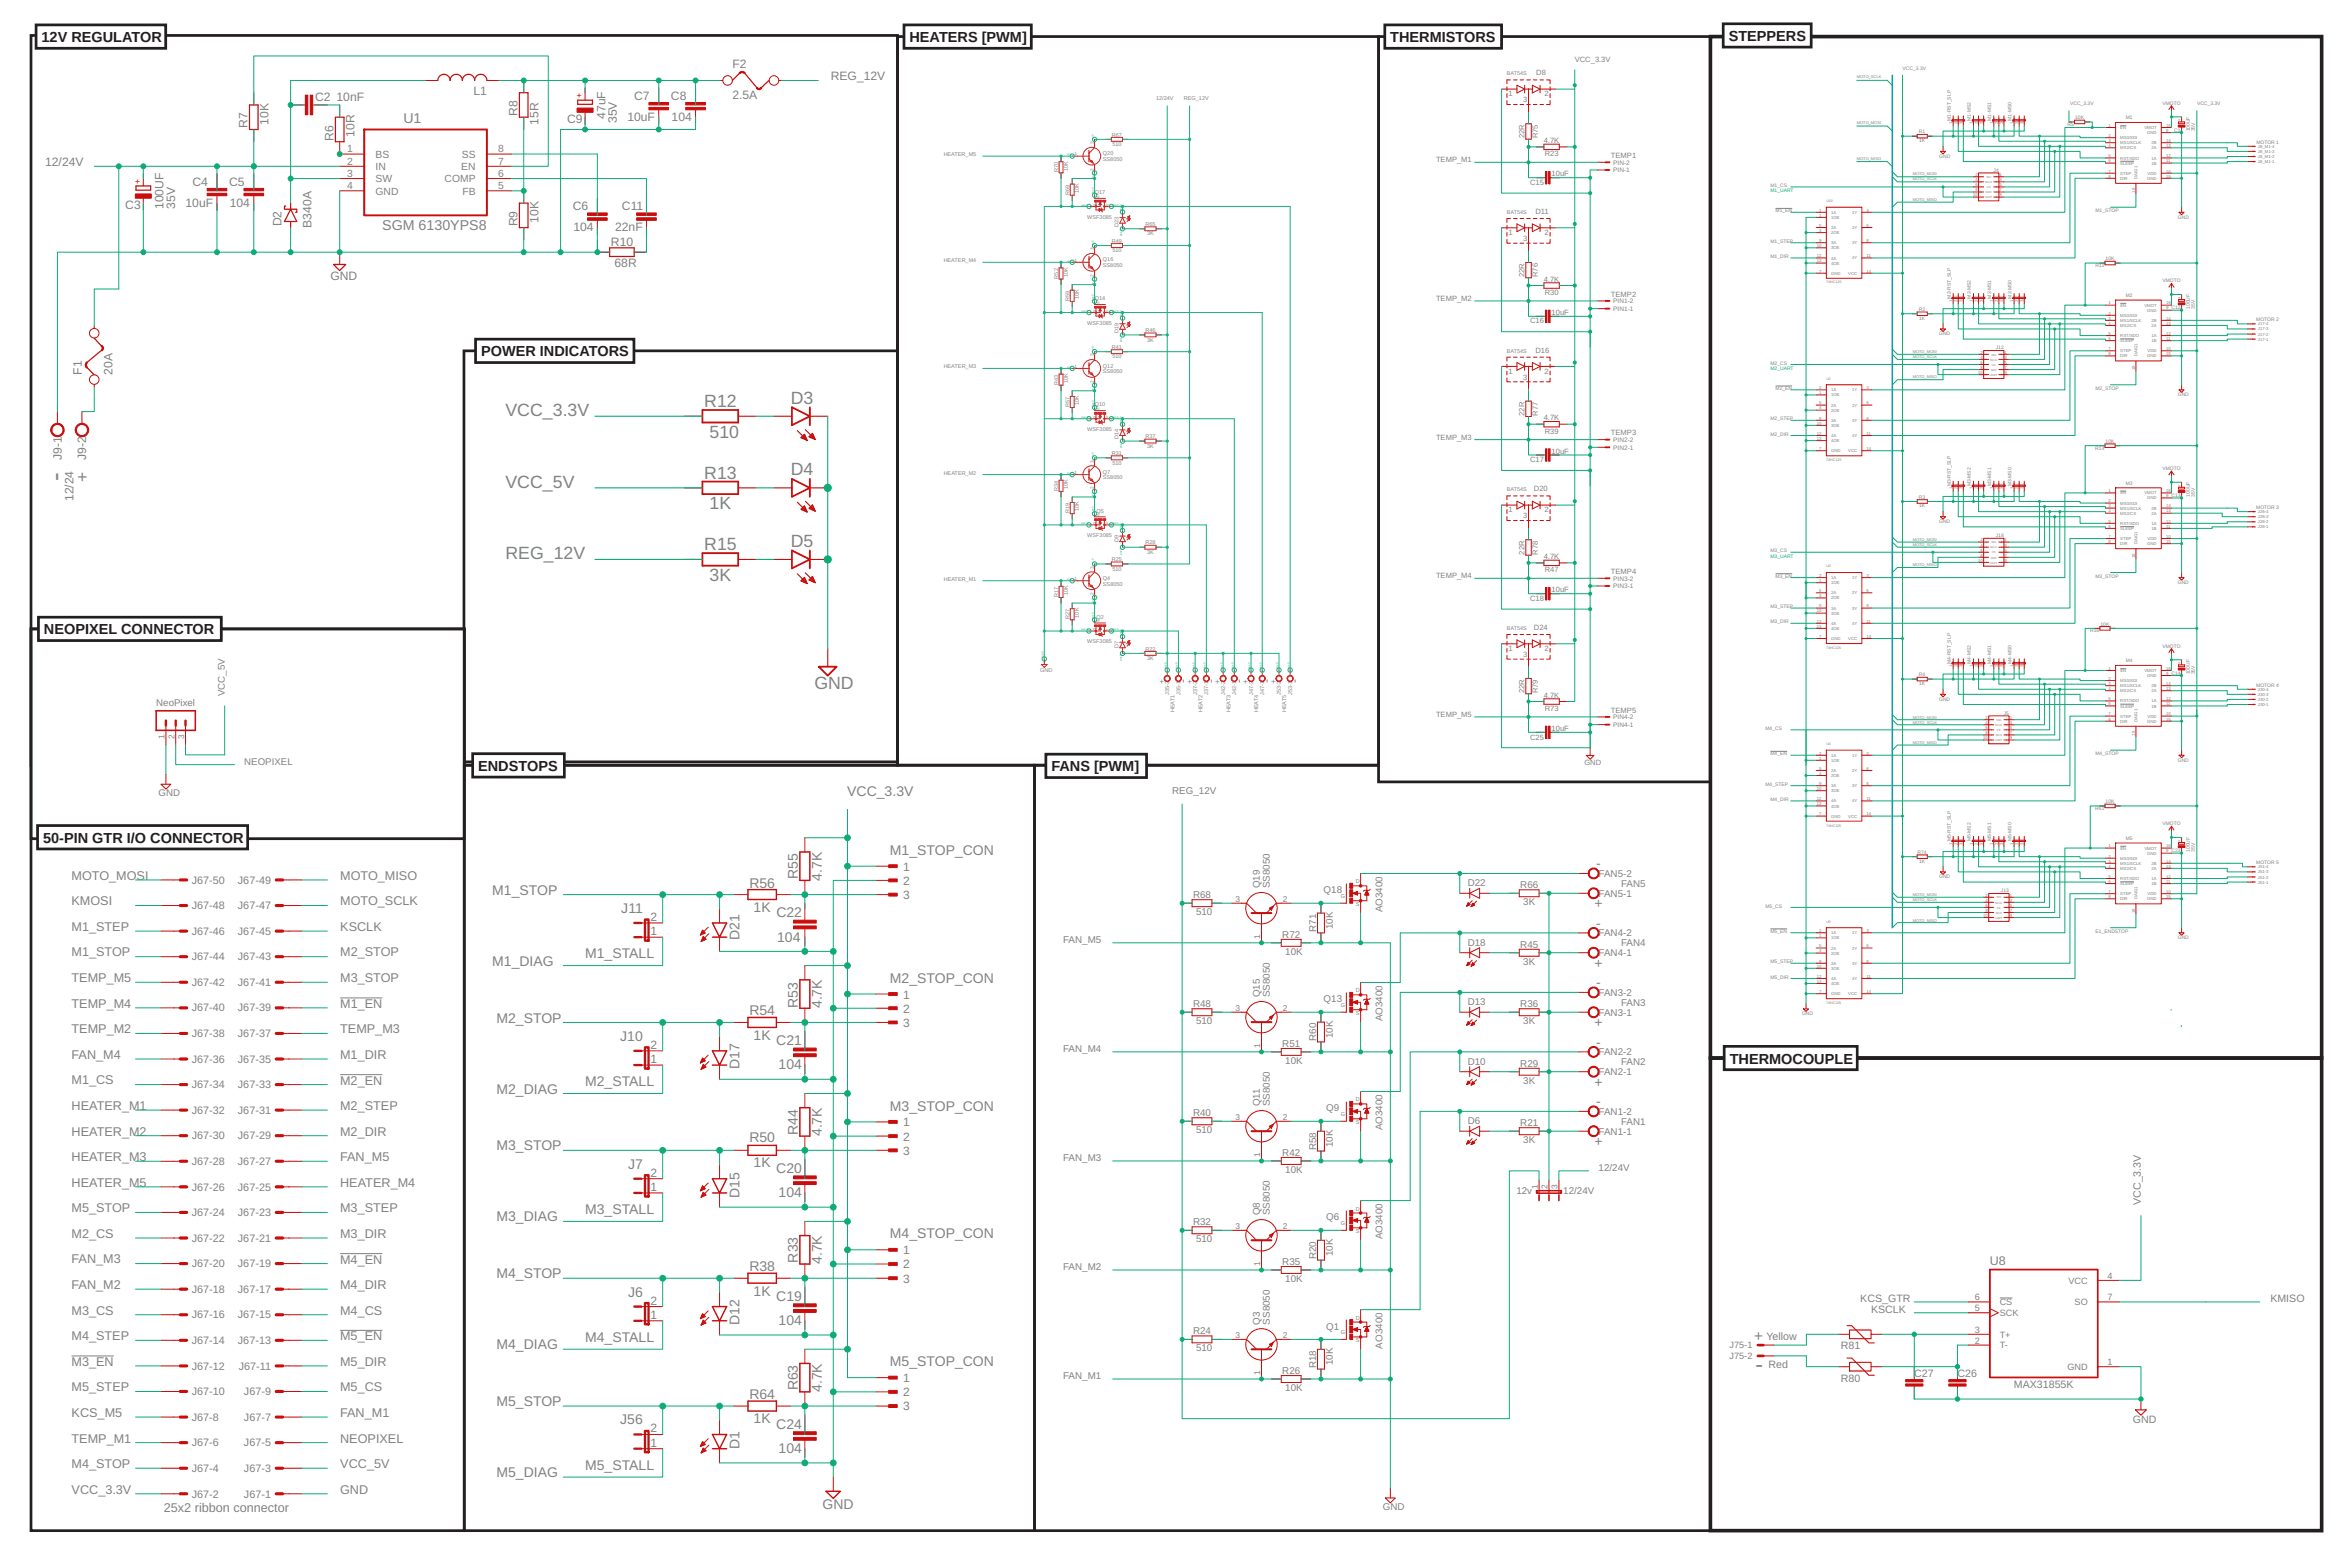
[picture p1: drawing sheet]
<svg xmlns="http://www.w3.org/2000/svg" width="915mm" height="610mm" viewBox="0 0 915 610" stroke-linecap="round" stroke-linejoin="round" font-family="sans-serif">
<defs><g id="words">
<text font-size="10.1" fill="#808080" x="25" y="187.1" transform="rotate(-90 25 187.1)">-</text>
<text font-size="8.9" fill="#808080" x="682.9" y="533.9">-</text>
<g font-size="6.9" fill="#808080">
<text x="196.6" y="162">VCC_3.3V</text>
<text x="273.9" y="158.5">R12</text>
<text x="307.6" y="157.1">D3</text>
<text x="276" y="170.3">510</text>
<text x="307.6" y="184.9">D4</text>
<text x="196.6" y="189.8">VCC_5V</text>
<text x="273.9" y="186.3">R13</text>
<text x="276" y="198.2">1K</text>
<text x="273.9" y="214.2">R15</text>
<text x="307.6" y="212.8">D5</text>
<text x="196.6" y="217.7">REG_12V</text>
<text x="276" y="226">3K</text>
<text x="316.8" y="268.2">GND</text>
</g>
<text font-size="6.7" fill="#808080" x="34.3" y="187.4" transform="rotate(-90 34.3 187.4)">+</text>
<text font-size="5.9" fill="#808080" x="682.4" y="521.7">+</text>
<g font-size="5.6" fill="#231f20">
<text x="16.2" y="16.4">12V REGULATOR</text>
<text x="353.8" y="16.4">HEATERS [PWM]</text>
<text x="540.8" y="16.4">THERMISTORS</text>
<text x="672.5" y="15.9">STEPPERS</text>
<text x="187.1" y="138.7">POWER INDICATORS</text>
<text x="17.1" y="246.8">NEOPIXEL CONNECTOR</text>
<text x="186" y="300">ENDSTOPS</text>
<text x="409" y="300.1">FANS [PWM]</text>
<text x="16.7" y="327.9">50-PIN GTR I/O CONNECTOR</text>
<text x="672.8" y="413.8">THERMOCOUPLE</text>
</g>
<g font-size="5.5" fill="#808080">
<text x="156.9" y="47.9">U1</text>
<text x="148.7" y="89.3">SGM 6130YPS8</text>
<text x="329.6" y="309.5">VCC_3.3V</text>
<text x="346.2" y="332.7">M1_STOP_CON</text>
<text x="291.5" y="345.5">R56</text>
<text x="310.3" y="342" transform="rotate(-90 310.3 342)">R55</text>
<text x="319.7" y="342.7" transform="rotate(-90 319.7 342.7)">4.7K</text>
<text x="191.5" y="348.2">M1_STOP</text>
<text x="241.7" y="355.3">J11</text>
<text x="293.2" y="354.7">1K</text>
<text x="302" y="356.9">C22</text>
<text x="287.6" y="365.8" transform="rotate(-90 287.6 365.8)">D21</text>
<text x="302.3" y="366.4">104</text>
<text x="191.5" y="375.8">M1_DIAG</text>
<text x="227.6" y="373">M1_STALL</text>
<text x="346.2" y="382.5">M2_STOP_CON</text>
<text x="291.5" y="395">R54</text>
<text x="310.3" y="392.3" transform="rotate(-90 310.3 392.3)">R53</text>
<text x="319.7" y="392.3" transform="rotate(-90 319.7 392.3)">4.7K</text>
<text x="193.2" y="397.9">M2_STOP</text>
<text x="241.3" y="405">J10</text>
<text x="293.2" y="404.5">1K</text>
<text x="302" y="406.7">C21</text>
<text x="287.6" y="416" transform="rotate(-90 287.6 416)">D17</text>
<text x="302.9" y="416.1">104</text>
<text x="193.2" y="425.6">M2_DIAG</text>
<text x="227.6" y="422.7">M2_STALL</text>
<text x="346.2" y="432.2">M3_STOP_CON</text>
<text x="310.3" y="441.5" transform="rotate(-90 310.3 441.5)">R44</text>
<text x="319.7" y="442.1" transform="rotate(-90 319.7 442.1)">4.7K</text>
<text x="193.2" y="447.7">M3_STOP</text>
<text x="291.5" y="444.2">R50</text>
<text x="244.3" y="454.8">J7</text>
<text x="293.2" y="454.2">1K</text>
<text x="302" y="456.4">C20</text>
<text x="287.6" y="466.2" transform="rotate(-90 287.6 466.2)">D15</text>
<text x="302.9" y="465.9">104</text>
<text x="227.6" y="472.5">M3_STALL</text>
<text x="193.2" y="475.3">M3_DIAG</text>
<text x="346.2" y="481.9">M4_STOP_CON</text>
<text x="310.3" y="491.3" transform="rotate(-90 310.3 491.3)">R33</text>
<text x="319.7" y="491.9" transform="rotate(-90 319.7 491.9)">4.7K</text>
<text x="193.2" y="497.4">M4_STOP</text>
<text x="291.5" y="494.5">R38</text>
<text x="244.3" y="504.5">J6</text>
<text x="293.2" y="504.2">1K</text>
<text x="302" y="506.2">C19</text>
<text x="287.6" y="515.6" transform="rotate(-90 287.6 515.6)">D12</text>
<text x="302.9" y="515.6">104</text>
<text x="193.2" y="525">M4_DIAG</text>
<text x="227.6" y="522.2">M4_STALL</text>
<text x="346.2" y="531.6">M5_STOP_CON</text>
<text x="291.5" y="544.3">R64</text>
<text x="310.3" y="541" transform="rotate(-90 310.3 541)">R63</text>
<text x="319.7" y="541.6" transform="rotate(-90 319.7 541.6)">4.7K</text>
<text x="193.2" y="547.1">M5_STOP</text>
<text x="241.3" y="554.3">J56</text>
<text x="293.2" y="553.7">1K</text>
<text x="302" y="555.9">C24</text>
<text x="287.6" y="563.7" transform="rotate(-90 287.6 563.7)">D1</text>
<text x="302.9" y="565.4">104</text>
<text x="193.2" y="574.7">M5_DIAG</text>
<text x="227.6" y="572">M5_STALL</text>
<text x="320" y="587.2">GND</text>
</g>
<g font-size="5.4" fill="#808080">
<text x="620.9" y="337.9">-</text>
<text x="620.3" y="353.4">+</text>
<text x="620.9" y="361.1">-</text>
<text x="620.3" y="376.5">+</text>
<text x="620.9" y="384.2">-</text>
<text x="620.3" y="399.7">+</text>
<text x="620.9" y="407.4">-</text>
<text x="620.3" y="422.8">+</text>
<text x="620.9" y="430.5">-</text>
<text x="620.3" y="446">+</text>
</g>
<g font-size="4.9" fill="#808080">
<text x="27.8" y="342.3">MOTO_MOSI</text>
<text x="132.4" y="342.3">MOTO_MISO</text>
<text x="27.8" y="352.2">KMOSI</text>
<text x="132.4" y="352.3">MOTO_SCLK</text>
<text x="27.8" y="362.2">M1_STEP</text>
<text x="132.4" y="362.2">KSCLK</text>
<text x="27.8" y="372.2">M1_STOP</text>
<text x="132.4" y="372.2">M2_STOP</text>
<text x="27.8" y="382.1">TEMP_M5</text>
<text x="132.4" y="382.1">M3_STOP</text>
<text x="27.8" y="392.1">TEMP_M4</text>
<text x="132.4" y="392.1">M1_EN</text>
<text x="27.8" y="402">TEMP_M2</text>
<text x="132.3" y="402.1">TEMP_M3</text>
<text x="27.8" y="412">FAN_M4</text>
<text x="132.3" y="412">M1_DIR</text>
<text x="27.8" y="421.9">M1_CS</text>
<text x="132.3" y="422">M2_EN</text>
<text x="27.8" y="431.9">HEATER_M1</text>
<text x="132.3" y="431.9">M2_STEP</text>
<text x="27.8" y="441.8">HEATER_M2</text>
<text x="132.3" y="441.9">M2_DIR</text>
<text x="27.8" y="451.8">HEATER_M3</text>
<text x="132.3" y="451.9">FAN_M5</text>
<text x="27.8" y="461.7">HEATER_M5</text>
<text x="132.3" y="461.8">HEATER_M4</text>
<text x="27.8" y="471.7">M5_STOP</text>
<text x="132.3" y="471.8">M3_STEP</text>
<text x="27.8" y="481.7">M2_CS</text>
<text x="132.3" y="481.7">M3_DIR</text>
<text x="27.8" y="491.6">FAN_M3</text>
<text x="132.3" y="491.7">M4_EN</text>
<text x="774" y="492.3">U8</text>
<text x="27.8" y="501.6">FAN_M2</text>
<text x="132.3" y="501.6">M4_DIR</text>
<text x="27.8" y="511.5">M3_CS</text>
<text x="132.3" y="511.6">M4_CS</text>
<text x="27.8" y="521.5">M4_STEP</text>
<text x="132.3" y="521.5">M5_EN</text>
<text x="27.8" y="531.4">M3_EN</text>
<text x="132.3" y="531.5">M5_DIR</text>
<text x="27.8" y="541.4">M5_STEP</text>
<text x="132.3" y="541.4">M5_CS</text>
<text x="27.8" y="551.4">KCS_M5</text>
<text x="132.3" y="551.4">FAN_M1</text>
<text x="27.8" y="561.3">TEMP_M1</text>
<text x="132.3" y="561.3">NEOPIXEL</text>
<text x="27.8" y="571.3">M4_STOP</text>
<text x="132.4" y="571.3">VCC_5V</text>
<text x="27.8" y="581.2">VCC_3.3V</text>
<text x="132.3" y="581.2">GND</text>
<text x="63.8" y="588.4">25x2 ribbon connector</text>
</g>
<g font-size="4.7" fill="#808080">
<text x="284.9" y="26.5">F2</text>
<text x="323.1" y="31.3">REG_12V</text>
<text x="122.6" y="39.4">C2</text>
<text x="130.9" y="39.4">10nF</text>
<text x="184.2" y="37">L1</text>
<text x="246.7" y="38.9">C7</text>
<text x="261" y="38.9">C8</text>
<text x="284.9" y="38.5">2.5A</text>
<text x="201.4" y="45.1" transform="rotate(-90 201.4 45.1)">R8</text>
<text x="235.5" y="46.2" transform="rotate(-90 235.5 46.2)">47uF</text>
<text x="240" y="47.9" transform="rotate(-90 240 47.9)">35V</text>
<text x="244" y="47.1">10uF</text>
<text x="261.3" y="47.1">104</text>
<text x="96.3" y="49.9" transform="rotate(-90 96.3 49.9)">R7</text>
<text x="104.5" y="48.5" transform="rotate(-90 104.5 48.5)">10K</text>
<text x="137.9" y="53.3" transform="rotate(-90 137.9 53.3)">10R</text>
<text x="209.5" y="48.5" transform="rotate(-90 209.5 48.5)">15R</text>
<text x="220.6" y="48">C9</text>
<text x="129.7" y="54.7" transform="rotate(-90 129.7 54.7)">R6</text>
<text x="17.6" y="64.7">12/24V</text>
<text x="74.8" y="72.3">C4</text>
<text x="89.2" y="72.3">C5</text>
<text x="48.8" y="81.4">C3</text>
<text x="63.6" y="81.3" transform="rotate(-90 63.6 81.3)">100UF</text>
<text x="68.2" y="81.3" transform="rotate(-90 68.2 81.3)">35V</text>
<text x="72.2" y="80.5">10uF</text>
<text x="89.4" y="80.5">104</text>
<text x="222.8" y="81.9">C6</text>
<text x="241.9" y="81.9">C11</text>
<text x="109.5" y="88.1" transform="rotate(-90 109.5 88.1)">D2</text>
<text x="121.2" y="88.6" transform="rotate(-90 121.2 88.6)">B340A</text>
<text x="201.4" y="88.1" transform="rotate(-90 201.4 88.1)">R9</text>
<text x="209.5" y="86.7" transform="rotate(-90 209.5 86.7)">10K</text>
<text x="223.1" y="90">104</text>
<text x="237.6" y="95.7">R10</text>
<text x="239.3" y="90">22nF</text>
<text x="239.1" y="103.9">68R</text>
<text x="128.5" y="108.9">GND</text>
<text x="31.9" y="145.8" transform="rotate(-90 31.9 145.8)">F1</text>
<text x="43.8" y="145.8" transform="rotate(-90 43.8 145.8)">20A</text>
<text x="24" y="178.9" transform="rotate(-90 24 178.9)">J9-1</text>
<text x="33.6" y="178.9" transform="rotate(-90 33.6 178.9)">J9-2</text>
<text x="28.5" y="195" transform="rotate(-90 28.5 195)">12/24</text>
<text x="351.3" y="338.8">1</text>
<text x="351.3" y="344.3">2</text>
<text x="351.3" y="349.9">3</text>
<text x="253" y="358.4">2</text>
<text x="253" y="363.9">1</text>
<text x="351.3" y="388.5">1</text>
<text x="351.3" y="394.1">2</text>
<text x="351.3" y="399.6">3</text>
<text x="253" y="413.6">1</text>
<text x="253" y="408.1">2</text>
<text x="351.3" y="438.3">1</text>
<text x="351.3" y="443.8">2</text>
<text x="351.3" y="449.3">3</text>
<text x="253" y="457.9">2</text>
<text x="253" y="463.4">1</text>
<text x="351.3" y="488">1</text>
<text x="351.3" y="493.5">2</text>
<text x="351.3" y="499">3</text>
<text x="253" y="507.6">2</text>
<text x="253" y="513.1">1</text>
<text x="351.3" y="537.7">1</text>
<text x="351.3" y="543.2">2</text>
<text x="351.3" y="548.7">3</text>
<text x="253" y="557.4">2</text>
<text x="253" y="562.9">1</text>
</g>
<g font-size="4.6" fill="#808180">
<text x="461.7" y="265.9" transform="rotate(-90 461.7 265.9)">-</text>
<text x="472.5" y="265.9" transform="rotate(-90 472.5 265.9)">-</text>
<text x="483.4" y="265.9" transform="rotate(-90 483.4 265.9)">-</text>
<text x="494.3" y="265.9" transform="rotate(-90 494.3 265.9)">-</text>
<text x="505.1" y="265.9" transform="rotate(-90 505.1 265.9)">-</text>
</g>
<g font-size="4.2" fill="#808080">
<text x="74.6" y="343.8">J67-50</text>
<text x="92.5" y="343.8">J67-49</text>
<text x="74.6" y="353.7">J67-48</text>
<text x="92.5" y="353.7">J67-47</text>
<text x="74.6" y="363.7">J67-46</text>
<text x="92.5" y="363.7">J67-45</text>
<text x="74.6" y="373.6">J67-44</text>
<text x="92.5" y="373.6">J67-43</text>
<text x="74.6" y="383.6">J67-42</text>
<text x="92.5" y="383.6">J67-41</text>
<text x="74.6" y="393.6">J67-40</text>
<text x="92.5" y="393.6">J67-39</text>
<text x="74.6" y="403.5">J67-38</text>
<text x="92.5" y="403.5">J67-37</text>
<text x="74.6" y="413.5">J67-36</text>
<text x="92.5" y="413.5">J67-35</text>
<text x="74.6" y="423.4">J67-34</text>
<text x="92.5" y="423.4">J67-33</text>
<text x="74.6" y="433.4">J67-32</text>
<text x="92.5" y="433.4">J67-31</text>
<text x="74.6" y="443.3">J67-30</text>
<text x="92.5" y="443.3">J67-29</text>
<text x="74.6" y="453.3">J67-28</text>
<text x="92.5" y="453.3">J67-27</text>
<text x="74.6" y="463.2">J67-26</text>
<text x="92.5" y="463.2">J67-25</text>
<text x="74.6" y="473.2">J67-24</text>
<text x="92.5" y="473.2">J67-23</text>
<text x="74.6" y="483.2">J67-22</text>
<text x="92.5" y="483.2">J67-21</text>
<text x="74.6" y="493.1">J67-20</text>
<text x="92.5" y="493.1">J67-19</text>
<text x="74.6" y="503.1">J67-18</text>
<text x="92.5" y="503.1">J67-17</text>
<text x="74.6" y="513">J67-16</text>
<text x="92.5" y="513">J67-15</text>
<text x="74.6" y="523">J67-14</text>
<text x="92.5" y="523">J67-13</text>
<text x="74.6" y="532.9">J67-12</text>
<text x="92.8" y="532.9">J67-11</text>
<text x="74.6" y="542.9">J67-10</text>
<text x="94.9" y="542.9">J67-9</text>
<text x="74.6" y="552.8">J67-8</text>
<text x="94.9" y="552.8">J67-7</text>
<text x="74.6" y="562.8">J67-6</text>
<text x="94.9" y="562.8">J67-5</text>
<text x="74.6" y="572.8">J67-4</text>
<text x="94.9" y="572.8">J67-3</text>
<text x="74.6" y="582.7">J67-2</text>
<text x="94.9" y="582.7">J67-1</text>
</g>
<g font-size="4.1" fill="#808080">
<text x="832.8" y="468.8" transform="rotate(-90 832.8 468.8)">VCC_3.3V</text>
<text x="723.7" y="506.6">KCS_GTR</text>
<text x="883.2" y="506.6">KMISO</text>
<text x="727.9" y="510.8">KSCLK</text>
<text x="687.1" y="521.3">Yellow</text>
<text x="716.1" y="525.1">R81</text>
<text x="688" y="532.2">Red</text>
<text x="716.1" y="537.6">R80</text>
<text x="744.6" y="536">C27</text>
<text x="761.4" y="536">C26</text>
<text x="783.4" y="540.2">MAX31855K</text>
<text x="829.6" y="553.8">GND</text>
</g>
<g font-size="4" fill="#808080">
<text x="135" y="59.3">1</text>
<text x="193.8" y="59.3">8</text>
<text x="135" y="64">2</text>
<text x="146.1" y="61.4">BS</text>
<text x="179.7" y="61.4">SS</text>
<text x="193.8" y="64">7</text>
<text x="135" y="68.8">3</text>
<text x="146.1" y="66.1">IN</text>
<text x="146.1" y="70.9">SW</text>
<text x="172.9" y="70.9">COMP</text>
<text x="179.4" y="66.1">EN</text>
<text x="193.8" y="68.8">6</text>
<text x="135" y="73.6">4</text>
<text x="146.1" y="75.7">GND</text>
<text x="179.9" y="75.7">FB</text>
<text x="193.8" y="73.6">5</text>
</g>
<g font-size="3.8" fill="#808080">
<text x="60.8" y="274.7">NeoPixel</text>
<text x="87.4" y="270.9" transform="rotate(-90 87.4 270.9)">VCC_5V</text>
<text x="95" y="297.5">NEOPIXEL</text>
<text x="61.7" y="309.9">GND</text>
<text x="456" y="309">REG_12V</text>
<text x="621.9" y="341.2">FAN5-2</text>
<text x="490.1" y="345.7" transform="rotate(-90 490.1 345.7)">Q19</text>
<text x="494" y="345.7" transform="rotate(-90 494 345.7)">SS8050</text>
<text x="514.9" y="347.6">Q18</text>
<text x="570.9" y="344.9">D22</text>
<text x="591.4" y="345.7">R66</text>
<text x="630.6" y="345.1">FAN5</text>
<text x="464.1" y="349.5">R68</text>
<text x="592.5" y="352.2">3K</text>
<text x="621.9" y="348.9">FAN5-1</text>
<text x="465.2" y="356.1">510</text>
<text x="537.8" y="355" transform="rotate(-90 537.8 355)">AO3400</text>
<text x="498.8" y="364.9">R72</text>
<text x="511.9" y="362.6" transform="rotate(-90 511.9 362.6)">R71</text>
<text x="518.5" y="361.5" transform="rotate(-90 518.5 361.5)">10K</text>
<text x="621.9" y="364.4">FAN4-2</text>
<text x="413.6" y="366.9">FAN_M5</text>
<text x="500" y="371.5">10K</text>
<text x="570.9" y="368">D18</text>
<text x="591.4" y="368.8">R45</text>
<text x="630.6" y="368.2">FAN4</text>
<text x="592.5" y="375.4">3K</text>
<text x="621.9" y="372.1">FAN4-1</text>
<text x="490.1" y="388.1" transform="rotate(-90 490.1 388.1)">Q15</text>
<text x="494" y="388.1" transform="rotate(-90 494 388.1)">SS8050</text>
<text x="621.9" y="387.5">FAN3-2</text>
<text x="464.1" y="391.9">R48</text>
<text x="514.9" y="390">Q13</text>
<text x="570.9" y="391.2">D13</text>
<text x="591.4" y="391.9">R36</text>
<text x="621.9" y="395.2">FAN3-1</text>
<text x="630.6" y="391.4">FAN3</text>
<text x="465.2" y="398.5">510</text>
<text x="537.8" y="397.4" transform="rotate(-90 537.8 397.4)">AO3400</text>
<text x="592.5" y="398.5">3K</text>
<text x="498.8" y="407.4">R51</text>
<text x="511.9" y="405.1" transform="rotate(-90 511.9 405.1)">R60</text>
<text x="518.5" y="403.9" transform="rotate(-90 518.5 403.9)">10K</text>
<text x="413.6" y="409.3">FAN_M4</text>
<text x="500" y="413.9">10K</text>
<text x="621.9" y="410.6">FAN2-2</text>
<text x="570.9" y="414.3">D10</text>
<text x="591.4" y="415.1">R29</text>
<text x="621.9" y="418.4">FAN2-1</text>
<text x="630.6" y="414.5">FAN2</text>
<text x="592.5" y="421.6">3K</text>
<text x="490.1" y="430.5" transform="rotate(-90 490.1 430.5)">Q11</text>
<text x="494" y="430.5" transform="rotate(-90 494 430.5)">SS8050</text>
<text x="464.1" y="434.4">R40</text>
<text x="515.9" y="432.4">Q9</text>
<text x="570.9" y="437.5">D6</text>
<text x="621.9" y="433.8">FAN1-2</text>
<text x="630.6" y="437.6">FAN1</text>
<text x="465.2" y="440.9">510</text>
<text x="537.8" y="439.9" transform="rotate(-90 537.8 439.9)">AO3400</text>
<text x="591.4" y="438.2">R21</text>
<text x="621.9" y="441.5">FAN1-1</text>
<text x="498.8" y="449.8">R42</text>
<text x="511.9" y="447.5" transform="rotate(-90 511.9 447.5)">R58</text>
<text x="518.5" y="446.3" transform="rotate(-90 518.5 446.3)">10K</text>
<text x="592.5" y="444.8">3K</text>
<text x="413.6" y="451.7">FAN_M3</text>
<text x="621.9" y="455.6">12/24V</text>
<text x="500" y="456.4">10K</text>
<text x="589.9" y="464.5">12v</text>
<text x="608.1" y="464.5">12/24V</text>
<text x="490.1" y="473" transform="rotate(-90 490.1 473)">Q8</text>
<text x="494" y="473" transform="rotate(-90 494 473)">SS8050</text>
<text x="464.1" y="476.8">R32</text>
<text x="515.9" y="474.9">Q6</text>
<text x="465.2" y="483.4">510</text>
<text x="537.8" y="482.3" transform="rotate(-90 537.8 482.3)">AO3400</text>
<text x="511.9" y="489.9" transform="rotate(-90 511.9 489.9)">R20</text>
<text x="518.5" y="488.8" transform="rotate(-90 518.5 488.8)">10K</text>
<text x="413.6" y="494.2">FAN_M2</text>
<text x="498.8" y="492.2">R35</text>
<text x="500" y="498.8">10K</text>
<text x="490.1" y="515.4" transform="rotate(-90 490.1 515.4)">Q3</text>
<text x="494" y="515.4" transform="rotate(-90 494 515.4)">SS8050</text>
<text x="464.1" y="519.2">R24</text>
<text x="515.9" y="517.3">Q1</text>
<text x="465.2" y="525.8">510</text>
<text x="537.8" y="524.7" transform="rotate(-90 537.8 524.7)">AO3400</text>
<text x="511.9" y="532.4" transform="rotate(-90 511.9 532.4)">R18</text>
<text x="518.5" y="531.2" transform="rotate(-90 518.5 531.2)">10K</text>
<text x="413.6" y="536.6">FAN_M1</text>
<text x="498.8" y="534.7">R26</text>
<text x="500" y="541.2">10K</text>
<text x="538" y="587.7">GND</text>
</g>
<g font-size="3.6" fill="#808080">
<text x="819.9" y="497.6">4</text>
<text x="804.6" y="499.5">VCC</text>
<text x="768.2" y="506">6</text>
<text x="777.9" y="507.8">CS</text>
<text x="807" y="507.8">SO</text>
<text x="819.9" y="506">7</text>
<text x="768.2" y="510.2">5</text>
<text x="777.9" y="512">SCK</text>
<text x="768.2" y="518.6">3</text>
<text x="777.9" y="520.4">T+</text>
<text x="672.8" y="524.6">J75-1</text>
<text x="768.2" y="522.8">2</text>
<text x="777.9" y="524.6">T-</text>
<text x="672.8" y="528.8">J75-2</text>
<text x="804.3" y="533">GND</text>
<text x="819.9" y="531.2">1</text>
</g>
<g font-size="3.4" fill="#c90d0c">
<text x="226.5" y="38.2" transform="rotate(-90 226.5 38.2)">+</text>
<text x="54.7" y="71.6" transform="rotate(-90 54.7 71.6)">+</text>
</g>
<g font-size="3.3" fill="#808080">
<text x="480.6" y="350.9">3</text>
<text x="499" y="350.9">2</text>
<text x="490.2" y="365.4" transform="rotate(-90 490.2 365.4)">1</text>
<text x="480.6" y="393.3">3</text>
<text x="499" y="393.3">2</text>
<text x="490.2" y="407.8" transform="rotate(-90 490.2 407.8)">1</text>
<text x="480.6" y="435.8">3</text>
<text x="499" y="435.8">2</text>
<text x="490.2" y="450.2" transform="rotate(-90 490.2 450.2)">1</text>
<text x="598.2" y="462.8" transform="rotate(-90 598.2 462.8)">1</text>
<text x="602" y="462.8" transform="rotate(-90 602 462.8)">2</text>
<text x="605.9" y="462.8" transform="rotate(-90 605.9 462.8)">3</text>
<text x="480.6" y="478.2">3</text>
<text x="499" y="478.2">2</text>
<text x="490.2" y="492.7" transform="rotate(-90 490.2 492.7)">1</text>
<text x="480.6" y="520.6">3</text>
<text x="499" y="520.6">2</text>
<text x="490.2" y="535.1" transform="rotate(-90 490.2 535.1)">1</text>
</g>
<g font-size="3.2" fill="#808080">
<text x="64" y="287.6" transform="rotate(-90 64 287.6)">1</text>
<text x="67.8" y="287.6" transform="rotate(-90 67.8 287.6)">2</text>
<text x="71.6" y="287.6" transform="rotate(-90 71.6 287.6)">3</text>
</g>
<g font-size="3.1" fill="#808180">
<text x="453" y="266" transform="rotate(-90 453 266)">+</text>
<text x="463.8" y="266" transform="rotate(-90 463.8 266)">+</text>
<text x="474.7" y="266" transform="rotate(-90 474.7 266)">+</text>
<text x="485.6" y="266" transform="rotate(-90 485.6 266)">+</text>
<text x="496.4" y="266" transform="rotate(-90 496.4 266)">+</text>
</g>
<g font-size="3" fill="#808080">
<text x="597.6" y="29.3">D8</text>
<text x="612.6" y="24.2">VCC_3.3V</text>
<text x="586.8" y="37.5">1</text>
<text x="592.5" y="39.8">3</text>
<text x="600.8" y="37.4">2</text>
<text x="593.1" y="53.9" transform="rotate(-90 593.1 53.9)">22R</text>
<text x="598.2" y="53.9" transform="rotate(-90 598.2 53.9)">R75</text>
<text x="600.5" y="55.6">4.7K</text>
<text x="558.6" y="63.1">TEMP_M1</text>
<text x="600.9" y="60.7">R23</text>
<text x="626.7" y="61.5">TEMP1</text>
<text x="595.2" y="71.8">C15</text>
<text x="603.6" y="68.5">10uF</text>
<text x="597.3" y="83.2">D11</text>
<text x="586.8" y="91.4">1</text>
<text x="592.5" y="93.7">3</text>
<text x="600.8" y="91.4">2</text>
<text x="593.1" y="107.8" transform="rotate(-90 593.1 107.8)">22R</text>
<text x="598.2" y="107.8" transform="rotate(-90 598.2 107.8)">R76</text>
<text x="600.5" y="109.6">4.7K</text>
<text x="558.6" y="117.1">TEMP_M2</text>
<text x="600.9" y="114.7">R30</text>
<text x="626.7" y="115.5">TEMP2</text>
<text x="595.2" y="125.8">C16</text>
<text x="603.6" y="122.5">10uF</text>
<text x="597.3" y="137.2">D16</text>
<text x="586.8" y="145.4">1</text>
<text x="592.5" y="147.7">3</text>
<text x="600.8" y="145.3">2</text>
<text x="593.1" y="161.8" transform="rotate(-90 593.1 161.8)">22R</text>
<text x="598.2" y="161.8" transform="rotate(-90 598.2 161.8)">R77</text>
<text x="600.5" y="163.6">4.7K</text>
<text x="558.6" y="171.1">TEMP_M3</text>
<text x="600.9" y="168.7">R39</text>
<text x="626.7" y="169.5">TEMP3</text>
<text x="595.2" y="179.8">C17</text>
<text x="603.6" y="176.5">10uF</text>
<text x="596.7" y="191.2">D20</text>
<text x="586.8" y="199.4">1</text>
<text x="592.5" y="201.7">3</text>
<text x="600.8" y="199.3">2</text>
<text x="593.1" y="215.8" transform="rotate(-90 593.1 215.8)">22R</text>
<text x="598.2" y="215.8" transform="rotate(-90 598.2 215.8)">R78</text>
<text x="600.5" y="217.6">4.7K</text>
<text x="558.6" y="225.1">TEMP_M4</text>
<text x="600.9" y="222.7">R47</text>
<text x="626.7" y="223.4">TEMP4</text>
<text x="595.2" y="233.8">C18</text>
<text x="603.6" y="230.5">10uF</text>
<text x="596.7" y="245.2">D24</text>
<text x="586.8" y="253.4">1</text>
<text x="592.5" y="255.7">3</text>
<text x="600.8" y="253.3">2</text>
<text x="593.1" y="269.8" transform="rotate(-90 593.1 269.8)">22R</text>
<text x="598.2" y="269.8" transform="rotate(-90 598.2 269.8)">R79</text>
<text x="600.5" y="271.5">4.7K</text>
<text x="558.6" y="279">TEMP_M5</text>
<text x="600.9" y="276.6">R73</text>
<text x="626.7" y="277.4">TEMP5</text>
<text x="595.2" y="287.7">C25</text>
<text x="603.6" y="284.4">10uF</text>
<text x="616.3" y="297.8">GND</text>
</g>
<g font-size="2.5" fill="#808080">
<text x="627.6" y="64">PIN-2</text>
<text x="627.6" y="67">PIN-1</text>
<text x="627.6" y="118">PIN1-2</text>
<text x="627.6" y="121">PIN1-1</text>
<text x="627.6" y="172">PIN2-2</text>
<text x="627.6" y="175">PIN2-1</text>
<text x="627.6" y="226">PIN3-2</text>
<text x="627.6" y="229">PIN3-1</text>
<text x="627.6" y="279.9">PIN4-2</text>
<text x="627.6" y="282.9">PIN4-1</text>
</g>
<g font-size="2.2" fill="#808180">
<text x="425.9" y="75.5">Q17</text>
<text x="425.9" y="116.8">Q14</text>
<text x="425.9" y="158.1">Q10</text>
<text x="426.5" y="199.5">Q5</text>
<text x="426.5" y="240.8">Q2</text>
</g>
<g font-size="2.2" fill="#808080">
<text x="527.4" y="343.7">D</text>
<text x="521.6" y="349.5">G</text>
<text x="527.4" y="352.4">S</text>
<text x="527.4" y="386.1">D</text>
<text x="521.6" y="391.9">G</text>
<text x="527.4" y="394.8">S</text>
<text x="527.4" y="428.6">D</text>
<text x="521.6" y="434.4">G</text>
<text x="527.4" y="437.3">S</text>
<text x="527.4" y="471">D</text>
<text x="521.6" y="476.8">G</text>
<text x="527.4" y="479.7">S</text>
<text x="527.4" y="513.5">D</text>
<text x="521.6" y="519.3">G</text>
<text x="527.4" y="522.1">S</text>
</g>
<g font-size="2.1" fill="#808080">
<text x="586.2" y="29.3">BAT54S</text>
<text x="586.2" y="83.2">BAT54S</text>
<text x="586.2" y="137.2">BAT54S</text>
<text x="586.2" y="191.2">BAT54S</text>
<text x="586.2" y="245.2">BAT54S</text>
</g>
<g font-size="2.1" fill="#808180">
<text x="449.7" y="39">12/24V</text>
<text x="460.6" y="39">REG_12V</text>
<text x="432.5" y="53.1">R67</text>
<text x="432.7" y="56.8">510</text>
<text x="367.1" y="60.8">HEATER_M5</text>
<text x="429" y="62.6">SS8050</text>
<text x="429.1" y="60.4">Q20</text>
<text x="411.7" y="67.1" transform="rotate(-90 411.7 67.1)">R70</text>
<text x="415.4" y="66.4" transform="rotate(-90 415.4 66.4)">10K</text>
<text x="416" y="75.8" transform="rotate(-90 416 75.8)">R69</text>
<text x="419.7" y="75.1" transform="rotate(-90 419.7 75.1)">10K</text>
<text x="422.9" y="85.1">WSF3085</text>
<text x="435.1" y="88.2" transform="rotate(-90 435.1 88.2)">D23</text>
<text x="445.6" y="87.9">R65</text>
<text x="432.5" y="94.4">R49</text>
<text x="446.2" y="91.6">3K</text>
<text x="429.1" y="101.7">Q16</text>
<text x="432.7" y="98.1">510</text>
<text x="367.1" y="102.1">HEATER_M4</text>
<text x="415.4" y="107.7" transform="rotate(-90 415.4 107.7)">10K</text>
<text x="429" y="103.9">SS8050</text>
<text x="411.7" y="108.4" transform="rotate(-90 411.7 108.4)">R52</text>
<text x="416" y="117.1" transform="rotate(-90 416 117.1)">R59</text>
<text x="419.7" y="116.4" transform="rotate(-90 419.7 116.4)">10K</text>
<text x="422.9" y="126.4">WSF3085</text>
<text x="435.1" y="129.5" transform="rotate(-90 435.1 129.5)">D19</text>
<text x="445.6" y="129.2">R46</text>
<text x="432.5" y="135.8">R41</text>
<text x="446.2" y="132.9">3K</text>
<text x="367.1" y="143.4">HEATER_M3</text>
<text x="429.1" y="143">Q12</text>
<text x="432.7" y="139.4">510</text>
<text x="411.7" y="149.7" transform="rotate(-90 411.7 149.7)">R43</text>
<text x="415.4" y="149" transform="rotate(-90 415.4 149)">10K</text>
<text x="429" y="145.2">SS8050</text>
<text x="416" y="158.4" transform="rotate(-90 416 158.4)">R57</text>
<text x="419.7" y="157.7" transform="rotate(-90 419.7 157.7)">10K</text>
<text x="422.9" y="167.7">WSF3085</text>
<text x="435.1" y="170.8" transform="rotate(-90 435.1 170.8)">D14</text>
<text x="445.6" y="170.5">R37</text>
<text x="432.5" y="177.1">R31</text>
<text x="446.2" y="174.2">3K</text>
<text x="367.1" y="184.7">HEATER_M2</text>
<text x="429.1" y="184.3">Q7</text>
<text x="432.7" y="180.8">510</text>
<text x="411.7" y="191" transform="rotate(-90 411.7 191)">R34</text>
<text x="415.4" y="190.3" transform="rotate(-90 415.4 190.3)">10K</text>
<text x="429" y="186.5">SS8050</text>
<text x="416" y="199.7" transform="rotate(-90 416 199.7)">R19</text>
<text x="419.7" y="199" transform="rotate(-90 419.7 199)">10K</text>
<text x="422.9" y="209">WSF3085</text>
<text x="435.1" y="210.9" transform="rotate(-90 435.1 210.9)">D9</text>
<text x="445.6" y="211.8">R28</text>
<text x="446.2" y="215.5">3K</text>
<text x="432.5" y="218.4">R25</text>
<text x="367.1" y="226">HEATER_M1</text>
<text x="429.1" y="227.8">SS8050</text>
<text x="429.1" y="225.6">Q4</text>
<text x="432.7" y="222.1">510</text>
<text x="411.7" y="232.3" transform="rotate(-90 411.7 232.3)">R17</text>
<text x="415.4" y="231.6" transform="rotate(-90 415.4 231.6)">10K</text>
<text x="416" y="241" transform="rotate(-90 416 241)">R27</text>
<text x="419.7" y="240.3" transform="rotate(-90 419.7 240.3)">10K</text>
<text x="422.9" y="250.3">WSF3085</text>
<text x="435.1" y="252.2" transform="rotate(-90 435.1 252.2)">D7</text>
<text x="445.6" y="253.1">R22</text>
<text x="446.2" y="256.8">3K</text>
<text x="404.6" y="261.3">GND</text>
<text x="454.8" y="270.5" transform="rotate(-90 454.8 270.5)">J35-2</text>
<text x="459.2" y="270.5" transform="rotate(-90 459.2 270.5)">J35-1</text>
<text x="465.7" y="270.5" transform="rotate(-90 465.7 270.5)">J37-2</text>
<text x="470" y="270.5" transform="rotate(-90 470 270.5)">J37-1</text>
<text x="476.6" y="270.5" transform="rotate(-90 476.6 270.5)">J42-2</text>
<text x="480.9" y="270.5" transform="rotate(-90 480.9 270.5)">J42-1</text>
<text x="487.4" y="270.5" transform="rotate(-90 487.4 270.5)">J47-2</text>
<text x="491.8" y="270.5" transform="rotate(-90 491.8 270.5)">J47-1</text>
<text x="498.3" y="270.5" transform="rotate(-90 498.3 270.5)">J53-2</text>
<text x="502.6" y="270.5" transform="rotate(-90 502.6 270.5)">J53-1</text>
<text x="456.9" y="277.2" transform="rotate(-90 456.9 277.2)">HEAT1</text>
<text x="467.7" y="277.2" transform="rotate(-90 467.7 277.2)">HEAT2</text>
<text x="478.6" y="277.2" transform="rotate(-90 478.6 277.2)">HEAT3</text>
<text x="489.5" y="277.2" transform="rotate(-90 489.5 277.2)">HEAT4</text>
<text x="500.4" y="277.2" transform="rotate(-90 500.4 277.2)">HEAT5</text>
</g>
<g font-size="1.9" fill="#808080">
<text x="740.1" y="27.1">VCC_3.3V</text>
<text x="805.3" y="41">VCC_3.3V</text>
<text x="841.2" y="40.7">VMOTO</text>
<text x="854.6" y="41">VCC_3.3V</text>
<text x="758.8" y="47.1" transform="rotate(-90 758.8 47.1)">M1-RST_SLP</text>
<text x="766.7" y="47.1" transform="rotate(-90 766.7 47.1)">M1-MS2</text>
<text x="774.6" y="47.1" transform="rotate(-90 774.6 47.1)">M1-MS1</text>
<text x="782.5" y="47.1" transform="rotate(-90 782.5 47.1)">M1-MS0</text>
<text x="807.2" y="46.5">10K</text>
<text x="826.9" y="46.5">M1</text>
<text x="746.5" y="51.9">R1</text>
<text x="804.3" y="49">R5</text>
<text x="845.8" y="51.2">C1</text>
<text x="851.9" y="51.2" transform="rotate(-90 851.9 51.2)">100UF</text>
<text x="853.8" y="51.2" transform="rotate(-90 853.8 51.2)">35V</text>
<text x="746.5" y="55.2">1K</text>
<text x="877.7" y="55.8">MOTOR 1</text>
<text x="754.4" y="61.4">GND</text>
<text x="775.5" y="66.8">J4</text>
<text x="688.7" y="72.6">M1_CS</text>
<text x="690.7" y="82.5">M1_EN</text>
<text x="815.1" y="82.6">M1_STOP</text>
<text x="847.2" y="85.1">GND</text>
<text x="688.7" y="94.4">M1_STEP</text>
<text x="688.7" y="100.4">M1_DIR</text>
<text x="819.1" y="101.4">10K</text>
<text x="815.2" y="103.9">R11</text>
<text x="841.2" y="109.9">VMOTO</text>
<text x="758.8" y="116.2" transform="rotate(-90 758.8 116.2)">M2-RST_SLP</text>
<text x="766.7" y="116.2" transform="rotate(-90 766.7 116.2)">M2-MS2</text>
<text x="774.6" y="116.2" transform="rotate(-90 774.6 116.2)">M2-MS1</text>
<text x="782.5" y="116.2" transform="rotate(-90 782.5 116.2)">M2-MS0</text>
<text x="826.9" y="115.6">M2</text>
<text x="746.5" y="121">R2</text>
<text x="746.5" y="124.4">1K</text>
<text x="844.7" y="120.3">C12</text>
<text x="851.9" y="120.3" transform="rotate(-90 851.9 120.3)">100UF</text>
<text x="853.8" y="120.3" transform="rotate(-90 853.8 120.3)">35V</text>
<text x="877.7" y="125">MOTOR 2</text>
<text x="754.3" y="130.5">GND</text>
<text x="776.4" y="135.9">J12</text>
<text x="688.7" y="141.9">M2_CS</text>
<text x="690.7" y="151.7">M2_EN</text>
<text x="815.1" y="151.7">M2_STOP</text>
<text x="847.2" y="154.2">GND</text>
<text x="688.7" y="163.6">M2_STEP</text>
<text x="688.7" y="169.5">M2_DIR</text>
<text x="819.1" y="172.4">10K</text>
<text x="815.1" y="175">R14</text>
<text x="841.2" y="182.9">VMOTO</text>
<text x="758.8" y="189.2" transform="rotate(-90 758.8 189.2)">M3-RST_SLP</text>
<text x="766.7" y="189.2" transform="rotate(-90 766.7 189.2)">M3-MS2</text>
<text x="774.6" y="189.2" transform="rotate(-90 774.6 189.2)">M3-MS1</text>
<text x="782.5" y="189.2" transform="rotate(-90 782.5 189.2)">M3-MS0</text>
<text x="826.9" y="188.6">M3</text>
<text x="746.5" y="194.1">R3</text>
<text x="746.5" y="197.4">1K</text>
<text x="844.7" y="193.4">C13</text>
<text x="851.9" y="193.3" transform="rotate(-90 851.9 193.3)">100UF</text>
<text x="853.8" y="193.3" transform="rotate(-90 853.8 193.3)">35V</text>
<text x="754.3" y="203.6">GND</text>
<text x="877.7" y="198.1">MOTOR 3</text>
<text x="776.4" y="209">J18</text>
<text x="688.7" y="214.9">M3_CS</text>
<text x="690.7" y="224.8">M3_EN</text>
<text x="815.1" y="224.8">M3_STOP</text>
<text x="847.2" y="227.3">GND</text>
<text x="688.7" y="236.6">M3_STEP</text>
<text x="688.7" y="242.5">M3_DIR</text>
<text x="817.1" y="243.5">10K</text>
<text x="813.1" y="246.1">R16</text>
<text x="826.9" y="257.7">M4</text>
<text x="841.2" y="252">VMOTO</text>
<text x="746.5" y="263.2">R4</text>
<text x="758.8" y="258.3" transform="rotate(-90 758.8 258.3)">M4-RST_SLP</text>
<text x="766.7" y="258.3" transform="rotate(-90 766.7 258.3)">M4-MS2</text>
<text x="774.6" y="258.3" transform="rotate(-90 774.6 258.3)">M4-MS1</text>
<text x="782.5" y="258.3" transform="rotate(-90 782.5 258.3)">M4-MS0</text>
<text x="844.7" y="262.5">C14</text>
<text x="851.9" y="262.4" transform="rotate(-90 851.9 262.4)">100UF</text>
<text x="853.8" y="262.4" transform="rotate(-90 853.8 262.4)">35V</text>
<text x="746.5" y="266.6">1K</text>
<text x="877.7" y="267.2">MOTOR 4</text>
<text x="754.3" y="272.7">GND</text>
<text x="779.4" y="278.1">J5</text>
<text x="686.7" y="284">M4_CS</text>
<text x="688.7" y="293.9">M4_EN</text>
<text x="815.1" y="293.9">M4_STOP</text>
<text x="847.2" y="296.4">GND</text>
<text x="686.7" y="305.7">M4_STEP</text>
<text x="688.7" y="311.6">M4_DIR</text>
<text x="815.1" y="315.2">R61</text>
<text x="819.1" y="312.6">10K</text>
<text x="841.2" y="321.2">VMOTO</text>
<text x="758.8" y="327.4" transform="rotate(-90 758.8 327.4)">M5-RST_SLP</text>
<text x="766.7" y="327.4" transform="rotate(-90 766.7 327.4)">M5-MS2</text>
<text x="774.6" y="327.4" transform="rotate(-90 774.6 327.4)">M5-MS1</text>
<text x="782.5" y="327.4" transform="rotate(-90 782.5 327.4)">M5-MS0</text>
<text x="826.9" y="326.8">M5</text>
<text x="745.9" y="332.4">R74</text>
<text x="746.5" y="335.7">1K</text>
<text x="844.7" y="331.6">C23</text>
<text x="851.9" y="331.5" transform="rotate(-90 851.9 331.5)">100UF</text>
<text x="853.8" y="331.5" transform="rotate(-90 853.8 331.5)">35V</text>
<text x="754.3" y="341.8">GND</text>
<text x="877.7" y="336.3">MOTOR 5</text>
<text x="778.3" y="347.2">J13</text>
<text x="686.7" y="353.1">M5_CS</text>
<text x="688.7" y="363">M5_EN</text>
<text x="815.1" y="363">E1_ENDSTOP</text>
<text x="847.2" y="365.5">GND</text>
<text x="688.7" y="374.8">M5_STEP</text>
<text x="688.7" y="380.7">M5_DIR</text>
<text x="701" y="395.1">GND</text>
</g>
<g font-size="1.9" fill="#0dab76">
<text x="688.7" y="74.7">M1_UART</text>
<text x="688.7" y="143.8">M2_UART</text>
<text x="688.7" y="216.9">M3_UART</text>
</g>
<g font-size="1.8" fill="#808180">
<text x="425.5" y="56.1" transform="rotate(-90 425.5 56.1)">3</text>
<text x="418" y="60.4">1</text>
<text x="425.5" y="66.4" transform="rotate(-90 425.5 66.4)">2</text>
<text x="418" y="101.8">1</text>
<text x="425.5" y="97.4" transform="rotate(-90 425.5 97.4)">3</text>
<text x="425.5" y="107.7" transform="rotate(-90 425.5 107.7)">2</text>
<text x="418" y="143.1">1</text>
<text x="425.5" y="138.7" transform="rotate(-90 425.5 138.7)">3</text>
<text x="425.5" y="149" transform="rotate(-90 425.5 149)">2</text>
<text x="418" y="184.4">1</text>
<text x="425.5" y="180" transform="rotate(-90 425.5 180)">3</text>
<text x="425.5" y="190.3" transform="rotate(-90 425.5 190.3)">2</text>
<text x="425.5" y="221.3" transform="rotate(-90 425.5 221.3)">3</text>
<text x="418" y="225.7">1</text>
<text x="425.5" y="231.6" transform="rotate(-90 425.5 231.6)">2</text>
</g>
<g font-size="1.7" fill="#808080">
<text x="759.5" y="48.3" transform="rotate(-90 759.5 48.3)">1</text>
<text x="761.5" y="48.3" transform="rotate(-90 761.5 48.3)">2</text>
<text x="763.5" y="48.3" transform="rotate(-90 763.5 48.3)">3</text>
<text x="767.4" y="48.3" transform="rotate(-90 767.4 48.3)">1</text>
<text x="769.4" y="48.3" transform="rotate(-90 769.4 48.3)">2</text>
<text x="771.4" y="48.3" transform="rotate(-90 771.4 48.3)">3</text>
<text x="775.3" y="48.3" transform="rotate(-90 775.3 48.3)">1</text>
<text x="777.3" y="48.3" transform="rotate(-90 777.3 48.3)">2</text>
<text x="779.3" y="48.3" transform="rotate(-90 779.3 48.3)">3</text>
<text x="783.2" y="48.3" transform="rotate(-90 783.2 48.3)">1</text>
<text x="785.2" y="48.3" transform="rotate(-90 785.2 48.3)">2</text>
<text x="787.2" y="48.3" transform="rotate(-90 787.2 48.3)">3</text>
<text x="820.2" y="49.4">1</text>
<text x="820.2" y="53.3">2</text>
<text x="824.8" y="50.1">EN</text>
<text x="834.1" y="50.2">VMOT</text>
<text x="835.2" y="52.2">GND</text>
<text x="842.6" y="49.3">16</text>
<text x="842.6" y="51.3">9</text>
<text x="820.2" y="55.3">3</text>
<text x="820.2" y="57.3">4</text>
<text x="824.8" y="54.2">MS0/SDI</text>
<text x="824.8" y="56.2">MS1/SCLK</text>
<text x="824.8" y="58.1">MS2/CS</text>
<text x="836.9" y="56.1">2B</text>
<text x="836.9" y="58.1">2A</text>
<text x="842.6" y="55.3">14</text>
<text x="842.6" y="57.2">13</text>
<text x="878.3" y="59.5">J8_M1-3</text>
<text x="878.3" y="57.5">J8_M1-4</text>
<text x="820.2" y="61.2">5</text>
<text x="820.2" y="63.2">6</text>
<text x="824.8" y="62.1">RST/SDO</text>
<text x="824.8" y="64.1">SLEEP</text>
<text x="836.9" y="62.1">1A</text>
<text x="836.9" y="64">1B</text>
<text x="842.6" y="61.2">12</text>
<text x="842.6" y="63.2">11</text>
<text x="878.3" y="63.4">J8_M1-1</text>
<text x="878.3" y="61.5">J8_M1-2</text>
<text x="768.4" y="68.5">2</text>
<text x="768.4" y="70.5">4</text>
<text x="777.8" y="68.5">1</text>
<text x="777.8" y="70.5">3</text>
<text x="820.2" y="67.1">7</text>
<text x="820.2" y="69.1">8</text>
<text x="824.8" y="68">STEP</text>
<text x="824.8" y="70">DIR</text>
<text x="831.5" y="69.5" transform="rotate(-90 831.5 69.5)">DAIG1</text>
<text x="835.2" y="70">GND</text>
<text x="835.4" y="68">VDD</text>
<text x="842.6" y="67.1">10</text>
<text x="842.6" y="69.1">15</text>
<text x="767.5" y="76.4">10</text>
<text x="768.4" y="72.5">6</text>
<text x="768.4" y="74.4">8</text>
<text x="777.8" y="72.5">5</text>
<text x="777.8" y="74.4">7</text>
<text x="777.8" y="76.4">9</text>
<text x="830.6" y="75" transform="rotate(-90 830.6 75)">18</text>
<text x="707.7" y="82.3">2</text>
<text x="712.3" y="83.2">1A</text>
<text x="720.4" y="83.2">1Y</text>
<text x="726.1" y="82.3">3</text>
<text x="707.7" y="84.3">1</text>
<text x="707.7" y="88.3">5</text>
<text x="712.3" y="85.2">1OE</text>
<text x="712.3" y="89.1">2A</text>
<text x="720.4" y="89.1">2Y</text>
<text x="726.1" y="88.3">6</text>
<text x="707.7" y="90.2">4</text>
<text x="707.7" y="94.2">9</text>
<text x="712.3" y="91.1">2OE</text>
<text x="712.3" y="95">3A</text>
<text x="720.4" y="95">3Y</text>
<text x="726.1" y="94.2">8</text>
<text x="706.8" y="96.2">10</text>
<text x="706.8" y="100.1">12</text>
<text x="712.3" y="97">3OE</text>
<text x="712.3" y="101">4A</text>
<text x="720.4" y="101">4Y</text>
<text x="726.1" y="100.1">11</text>
<text x="706.8" y="102.1">13</text>
<text x="707.7" y="106">7</text>
<text x="712.3" y="103">4OE</text>
<text x="712.3" y="106.9">GND</text>
<text x="718.9" y="106.9">VCC</text>
<text x="726.1" y="106">14</text>
<text x="759.5" y="117.4" transform="rotate(-90 759.5 117.4)">1</text>
<text x="761.5" y="117.4" transform="rotate(-90 761.5 117.4)">2</text>
<text x="763.5" y="117.4" transform="rotate(-90 763.5 117.4)">3</text>
<text x="767.4" y="117.4" transform="rotate(-90 767.4 117.4)">1</text>
<text x="769.4" y="117.4" transform="rotate(-90 769.4 117.4)">2</text>
<text x="771.4" y="117.4" transform="rotate(-90 771.4 117.4)">3</text>
<text x="775.3" y="117.4" transform="rotate(-90 775.3 117.4)">1</text>
<text x="777.3" y="117.4" transform="rotate(-90 777.3 117.4)">2</text>
<text x="779.3" y="117.4" transform="rotate(-90 779.3 117.4)">3</text>
<text x="783.2" y="117.4" transform="rotate(-90 783.2 117.4)">1</text>
<text x="785.2" y="117.4" transform="rotate(-90 785.2 117.4)">2</text>
<text x="787.2" y="117.4" transform="rotate(-90 787.2 117.4)">3</text>
<text x="820.2" y="118.5">1</text>
<text x="824.8" y="119.3">EN</text>
<text x="834.1" y="119.3">VMOT</text>
<text x="842.6" y="118.5">16</text>
<text x="820.2" y="122.4">2</text>
<text x="820.2" y="124.4">3</text>
<text x="824.8" y="123.3">MS0/SDI</text>
<text x="824.8" y="125.3">MS1/SCLK</text>
<text x="835.2" y="121.3">GND</text>
<text x="836.9" y="125.2">2B</text>
<text x="842.6" y="120.4">9</text>
<text x="842.6" y="124.4">14</text>
<text x="820.2" y="126.4">4</text>
<text x="820.2" y="130.3">5</text>
<text x="824.8" y="127.2">MS2/CS</text>
<text x="824.8" y="131.2">RST/SDO</text>
<text x="836.9" y="127.2">2A</text>
<text x="836.9" y="131.2">1A</text>
<text x="842.6" y="126.4">13</text>
<text x="842.6" y="130.3">12</text>
<text x="878.3" y="130.6">J17-2</text>
<text x="878.3" y="128.6">J17-3</text>
<text x="878.3" y="126.6">J17-4</text>
<text x="770.4" y="137.6">2</text>
<text x="779.8" y="137.6">1</text>
<text x="820.2" y="132.3">6</text>
<text x="820.2" y="136.2">7</text>
<text x="824.8" y="133.2">SLEEP</text>
<text x="824.8" y="137.1">STEP</text>
<text x="835.4" y="137.1">VDD</text>
<text x="836.9" y="133.1">1B</text>
<text x="842.6" y="132.3">11</text>
<text x="842.6" y="136.2">10</text>
<text x="878.3" y="132.5">J17-1</text>
<text x="770.4" y="139.6">4</text>
<text x="770.4" y="141.6">6</text>
<text x="770.4" y="143.5">8</text>
<text x="779.8" y="139.6">3</text>
<text x="779.8" y="141.6">5</text>
<text x="779.8" y="143.5">7</text>
<text x="820.2" y="138.2">8</text>
<text x="824.8" y="139.1">DIR</text>
<text x="831.5" y="138.6" transform="rotate(-90 831.5 138.6)">DAIG1</text>
<text x="835.2" y="139.1">GND</text>
<text x="842.6" y="138.2">15</text>
<text x="769.5" y="145.5">10</text>
<text x="779.8" y="145.5">9</text>
<text x="830.6" y="144.1" transform="rotate(-90 830.6 144.1)">18</text>
<text x="707.7" y="151.4">2</text>
<text x="707.7" y="153.4">1</text>
<text x="712.3" y="152.3">1A</text>
<text x="712.3" y="154.3">1OE</text>
<text x="720.4" y="152.3">1Y</text>
<text x="726.1" y="151.4">3</text>
<text x="707.7" y="157.4">5</text>
<text x="707.7" y="159.3">4</text>
<text x="712.3" y="158.2">2A</text>
<text x="712.3" y="160.2">2OE</text>
<text x="720.4" y="158.2">2Y</text>
<text x="726.1" y="157.4">6</text>
<text x="706.8" y="165.3">10</text>
<text x="707.7" y="163.3">9</text>
<text x="712.3" y="164.2">3A</text>
<text x="712.3" y="166.1">3OE</text>
<text x="720.4" y="164.1">3Y</text>
<text x="726.1" y="163.3">8</text>
<text x="706.8" y="169.2">12</text>
<text x="706.8" y="171.2">13</text>
<text x="712.3" y="170.1">4A</text>
<text x="712.3" y="172.1">4OE</text>
<text x="720.4" y="170.1">4Y</text>
<text x="726.1" y="169.2">11</text>
<text x="707.7" y="175.1">7</text>
<text x="712.3" y="176">GND</text>
<text x="718.9" y="176">VCC</text>
<text x="726.1" y="175.1">14</text>
<text x="759.5" y="190.4" transform="rotate(-90 759.5 190.4)">1</text>
<text x="761.5" y="190.4" transform="rotate(-90 761.5 190.4)">2</text>
<text x="763.5" y="190.4" transform="rotate(-90 763.5 190.4)">3</text>
<text x="767.4" y="190.4" transform="rotate(-90 767.4 190.4)">1</text>
<text x="769.4" y="190.4" transform="rotate(-90 769.4 190.4)">2</text>
<text x="771.4" y="190.4" transform="rotate(-90 771.4 190.4)">3</text>
<text x="775.3" y="190.4" transform="rotate(-90 775.3 190.4)">1</text>
<text x="777.3" y="190.4" transform="rotate(-90 777.3 190.4)">2</text>
<text x="779.3" y="190.4" transform="rotate(-90 779.3 190.4)">3</text>
<text x="783.2" y="190.4" transform="rotate(-90 783.2 190.4)">1</text>
<text x="785.2" y="190.4" transform="rotate(-90 785.2 190.4)">2</text>
<text x="787.2" y="190.4" transform="rotate(-90 787.2 190.4)">3</text>
<text x="820.2" y="191.5">1</text>
<text x="842.6" y="191.5">16</text>
<text x="820.2" y="195.5">2</text>
<text x="820.2" y="197.4">3</text>
<text x="824.8" y="196.3">MS0/SDI</text>
<text x="824.8" y="192.4">EN</text>
<text x="834.1" y="192.4">VMOT</text>
<text x="835.2" y="194.3">GND</text>
<text x="842.6" y="193.5">9</text>
<text x="842.6" y="197.4">14</text>
<text x="820.2" y="199.4">4</text>
<text x="820.2" y="203.4">5</text>
<text x="824.8" y="198.3">MS1/SCLK</text>
<text x="824.8" y="200.3">MS2/CS</text>
<text x="836.9" y="198.3">2B</text>
<text x="836.9" y="200.3">2A</text>
<text x="842.6" y="199.4">13</text>
<text x="842.6" y="203.4">12</text>
<text x="878.3" y="203.6">J26-2</text>
<text x="878.3" y="201.6">J26-3</text>
<text x="878.3" y="199.7">J26-4</text>
<text x="820.2" y="205.3">6</text>
<text x="820.2" y="209.3">7</text>
<text x="824.8" y="204.2">RST/SDO</text>
<text x="824.8" y="206.2">SLEEP</text>
<text x="836.9" y="204.2">1A</text>
<text x="836.9" y="206.2">1B</text>
<text x="842.6" y="205.3">11</text>
<text x="842.6" y="209.3">10</text>
<text x="878.3" y="205.6">J26-1</text>
<text x="770.4" y="210.7">2</text>
<text x="770.4" y="212.6">4</text>
<text x="770.4" y="214.6">6</text>
<text x="779.8" y="210.7">1</text>
<text x="779.8" y="212.6">3</text>
<text x="779.8" y="214.6">5</text>
<text x="820.2" y="211.3">8</text>
<text x="824.8" y="210.2">STEP</text>
<text x="824.8" y="212.1">DIR</text>
<text x="831.5" y="211.7" transform="rotate(-90 831.5 211.7)">DAIG1</text>
<text x="835.2" y="212.1">GND</text>
<text x="835.4" y="210.1">VDD</text>
<text x="842.6" y="211.3">15</text>
<text x="769.5" y="218.6">10</text>
<text x="770.4" y="216.6">8</text>
<text x="779.8" y="216.6">7</text>
<text x="779.8" y="218.6">9</text>
<text x="830.6" y="217.2" transform="rotate(-90 830.6 217.2)">18</text>
<text x="707.7" y="224.5">2</text>
<text x="707.7" y="226.5">1</text>
<text x="712.3" y="225.4">1A</text>
<text x="712.3" y="227.3">1OE</text>
<text x="720.4" y="225.3">1Y</text>
<text x="726.1" y="224.5">3</text>
<text x="707.7" y="230.4">5</text>
<text x="707.7" y="232.4">4</text>
<text x="712.3" y="231.3">2A</text>
<text x="712.3" y="233.3">2OE</text>
<text x="720.4" y="231.3">2Y</text>
<text x="726.1" y="230.4">6</text>
<text x="706.8" y="238.3">10</text>
<text x="707.7" y="236.3">9</text>
<text x="712.3" y="237.2">3A</text>
<text x="712.3" y="239.2">3OE</text>
<text x="720.4" y="237.2">3Y</text>
<text x="726.1" y="236.3">8</text>
<text x="706.8" y="242.3">12</text>
<text x="706.8" y="244.2">13</text>
<text x="712.3" y="243.1">4A</text>
<text x="712.3" y="245.1">4OE</text>
<text x="720.4" y="243.1">4Y</text>
<text x="726.1" y="242.3">11</text>
<text x="707.7" y="248.2">7</text>
<text x="712.3" y="249.1">GND</text>
<text x="718.9" y="249.1">VCC</text>
<text x="726.1" y="248.2">14</text>
<text x="759.5" y="259.5" transform="rotate(-90 759.5 259.5)">1</text>
<text x="761.5" y="259.5" transform="rotate(-90 761.5 259.5)">2</text>
<text x="763.5" y="259.5" transform="rotate(-90 763.5 259.5)">3</text>
<text x="767.4" y="259.5" transform="rotate(-90 767.4 259.5)">1</text>
<text x="769.4" y="259.5" transform="rotate(-90 769.4 259.5)">2</text>
<text x="771.4" y="259.5" transform="rotate(-90 771.4 259.5)">3</text>
<text x="775.3" y="259.5" transform="rotate(-90 775.3 259.5)">1</text>
<text x="777.3" y="259.5" transform="rotate(-90 777.3 259.5)">2</text>
<text x="779.3" y="259.5" transform="rotate(-90 779.3 259.5)">3</text>
<text x="783.2" y="259.5" transform="rotate(-90 783.2 259.5)">1</text>
<text x="785.2" y="259.5" transform="rotate(-90 785.2 259.5)">2</text>
<text x="787.2" y="259.5" transform="rotate(-90 787.2 259.5)">3</text>
<text x="820.2" y="260.6">1</text>
<text x="824.8" y="261.5">EN</text>
<text x="834.1" y="261.5">VMOT</text>
<text x="835.2" y="263.4">GND</text>
<text x="842.6" y="260.6">16</text>
<text x="842.6" y="262.6">9</text>
<text x="820.2" y="264.6">2</text>
<text x="820.2" y="266.5">3</text>
<text x="820.2" y="268.5">4</text>
<text x="824.8" y="265.4">MS0/SDI</text>
<text x="824.8" y="267.4">MS1/SCLK</text>
<text x="824.8" y="269.4">MS2/CS</text>
<text x="836.9" y="267.4">2B</text>
<text x="836.9" y="269.4">2A</text>
<text x="842.6" y="266.5">14</text>
<text x="842.6" y="268.5">13</text>
<text x="878.3" y="268.8">J30-4</text>
<text x="820.2" y="272.5">5</text>
<text x="820.2" y="274.4">6</text>
<text x="824.8" y="273.3">RST/SDO</text>
<text x="824.8" y="275.3">SLEEP</text>
<text x="836.9" y="273.3">1A</text>
<text x="836.9" y="275.3">1B</text>
<text x="842.6" y="272.5">12</text>
<text x="842.6" y="274.4">11</text>
<text x="878.3" y="274.7">J30-1</text>
<text x="878.3" y="272.7">J30-2</text>
<text x="878.3" y="270.8">J30-3</text>
<text x="772.4" y="279.8">2</text>
<text x="772.4" y="281.8">4</text>
<text x="781.8" y="279.8">1</text>
<text x="781.8" y="281.8">3</text>
<text x="820.2" y="278.4">7</text>
<text x="820.2" y="280.4">8</text>
<text x="824.8" y="279.3">STEP</text>
<text x="824.8" y="281.2">DIR</text>
<text x="831.5" y="280.8" transform="rotate(-90 831.5 280.8)">DAIG1</text>
<text x="835.2" y="281.2">GND</text>
<text x="835.4" y="279.3">VDD</text>
<text x="842.6" y="278.4">10</text>
<text x="842.6" y="280.4">15</text>
<text x="771.4" y="287.7">10</text>
<text x="772.4" y="283.7">6</text>
<text x="772.4" y="285.7">8</text>
<text x="781.8" y="283.7">5</text>
<text x="781.8" y="285.7">7</text>
<text x="781.8" y="287.7">9</text>
<text x="830.6" y="286.3" transform="rotate(-90 830.6 286.3)">18</text>
<text x="707.7" y="293.6">2</text>
<text x="726.1" y="293.6">3</text>
<text x="707.7" y="295.6">1</text>
<text x="707.7" y="299.5">5</text>
<text x="712.3" y="294.5">1A</text>
<text x="712.3" y="296.4">1OE</text>
<text x="720.4" y="294.5">1Y</text>
<text x="726.1" y="299.5">6</text>
<text x="707.7" y="301.5">4</text>
<text x="707.7" y="305.4">9</text>
<text x="712.3" y="300.4">2A</text>
<text x="712.3" y="302.4">2OE</text>
<text x="720.4" y="300.4">2Y</text>
<text x="726.1" y="305.4">8</text>
<text x="706.8" y="307.4">10</text>
<text x="706.8" y="311.4">12</text>
<text x="712.3" y="306.3">3A</text>
<text x="712.3" y="308.3">3OE</text>
<text x="720.4" y="306.3">3Y</text>
<text x="726.1" y="311.4">11</text>
<text x="706.8" y="313.3">13</text>
<text x="707.7" y="317.3">7</text>
<text x="712.3" y="312.2">4A</text>
<text x="712.3" y="314.2">4OE</text>
<text x="720.4" y="312.2">4Y</text>
<text x="726.1" y="317.3">14</text>
<text x="712.3" y="318.2">GND</text>
<text x="718.9" y="318.2">VCC</text>
<text x="759.5" y="328.6" transform="rotate(-90 759.5 328.6)">1</text>
<text x="761.5" y="328.6" transform="rotate(-90 761.5 328.6)">2</text>
<text x="763.5" y="328.6" transform="rotate(-90 763.5 328.6)">3</text>
<text x="767.4" y="328.6" transform="rotate(-90 767.4 328.6)">1</text>
<text x="769.4" y="328.6" transform="rotate(-90 769.4 328.6)">2</text>
<text x="771.4" y="328.6" transform="rotate(-90 771.4 328.6)">3</text>
<text x="775.3" y="328.6" transform="rotate(-90 775.3 328.6)">1</text>
<text x="777.3" y="328.6" transform="rotate(-90 777.3 328.6)">2</text>
<text x="779.3" y="328.6" transform="rotate(-90 779.3 328.6)">3</text>
<text x="783.2" y="328.6" transform="rotate(-90 783.2 328.6)">1</text>
<text x="785.2" y="328.6" transform="rotate(-90 785.2 328.6)">2</text>
<text x="787.2" y="328.6" transform="rotate(-90 787.2 328.6)">3</text>
<text x="820.2" y="329.7">1</text>
<text x="842.6" y="329.7">16</text>
<text x="820.2" y="333.7">2</text>
<text x="820.2" y="335.6">3</text>
<text x="824.8" y="334.5">MS0/SDI</text>
<text x="824.8" y="330.6">EN</text>
<text x="834.1" y="330.6">VMOT</text>
<text x="835.2" y="332.6">GND</text>
<text x="842.6" y="331.7">9</text>
<text x="842.6" y="335.6">14</text>
<text x="820.2" y="337.6">4</text>
<text x="820.2" y="341.6">5</text>
<text x="824.8" y="336.5">MS1/SCLK</text>
<text x="824.8" y="338.5">MS2/CS</text>
<text x="836.9" y="336.5">2B</text>
<text x="836.9" y="338.5">2A</text>
<text x="842.6" y="337.6">13</text>
<text x="842.6" y="341.6">12</text>
<text x="878.3" y="341.8">J51-2</text>
<text x="878.3" y="339.9">J51-3</text>
<text x="878.3" y="337.9">J51-4</text>
<text x="820.2" y="343.5">6</text>
<text x="820.2" y="347.5">7</text>
<text x="824.8" y="342.4">RST/SDO</text>
<text x="824.8" y="344.4">SLEEP</text>
<text x="836.9" y="342.4">1A</text>
<text x="836.9" y="344.4">1B</text>
<text x="842.6" y="343.5">11</text>
<text x="842.6" y="347.5">10</text>
<text x="878.3" y="343.8">J51-1</text>
<text x="772.4" y="348.9">2</text>
<text x="772.4" y="350.9">4</text>
<text x="772.4" y="352.8">6</text>
<text x="781.8" y="348.9">1</text>
<text x="781.8" y="350.9">3</text>
<text x="781.8" y="352.8">5</text>
<text x="820.2" y="349.5">8</text>
<text x="824.8" y="348.4">STEP</text>
<text x="824.8" y="350.3">DIR</text>
<text x="831.5" y="349.9" transform="rotate(-90 831.5 349.9)">DAIG1</text>
<text x="835.2" y="350.3">GND</text>
<text x="835.4" y="348.4">VDD</text>
<text x="842.6" y="349.5">15</text>
<text x="771.4" y="356.8">10</text>
<text x="772.4" y="354.8">8</text>
<text x="781.8" y="354.8">7</text>
<text x="781.8" y="356.8">9</text>
<text x="830.6" y="355.4" transform="rotate(-90 830.6 355.4)">18</text>
<text x="707.7" y="362.7">2</text>
<text x="707.7" y="364.7">1</text>
<text x="712.3" y="363.6">1A</text>
<text x="712.3" y="365.5">1OE</text>
<text x="720.4" y="363.6">1Y</text>
<text x="726.1" y="362.7">3</text>
<text x="707.7" y="368.6">5</text>
<text x="707.7" y="370.6">4</text>
<text x="712.3" y="369.5">2A</text>
<text x="712.3" y="371.5">2OE</text>
<text x="720.4" y="369.5">2Y</text>
<text x="726.1" y="368.6">6</text>
<text x="706.8" y="376.5">10</text>
<text x="707.7" y="374.5">9</text>
<text x="712.3" y="375.4">3A</text>
<text x="712.3" y="377.4">3OE</text>
<text x="720.4" y="375.4">3Y</text>
<text x="726.1" y="374.5">8</text>
<text x="706.8" y="380.5">12</text>
<text x="706.8" y="382.4">13</text>
<text x="712.3" y="381.3">4A</text>
<text x="712.3" y="383.3">4OE</text>
<text x="720.4" y="381.3">4Y</text>
<text x="726.1" y="380.5">11</text>
<text x="707.7" y="386.4">7</text>
<text x="712.3" y="387.3">GND</text>
<text x="718.9" y="387.3">VCC</text>
<text x="726.1" y="386.4">14</text>
</g>
<g font-size="1.5" fill="#808080">
<text x="722.3" y="30.5">MOTO_SCLK</text>
<text x="722.3" y="48.3">MOTO_MOSI</text>
<text x="722.3" y="62.1">MOTO_MISO</text>
<text x="744" y="68.2">MOTO_MOSI</text>
<text x="744" y="70.2">MOTO_SCLK</text>
<text x="744" y="78.1">MOTO_MISO</text>
<text x="744" y="137.4">MOTO_MOSI</text>
<text x="744" y="139.3">MOTO_SCLK</text>
<text x="744" y="147.2">MOTO_MISO</text>
<text x="744" y="210.5">MOTO_MOSI</text>
<text x="744" y="212.4">MOTO_SCLK</text>
<text x="744" y="220.3">MOTO_MISO</text>
<text x="744" y="279.6">MOTO_MOSI</text>
<text x="744" y="281.6">MOTO_SCLK</text>
<text x="744" y="289.5">MOTO_MISO</text>
<text x="744" y="348.7">MOTO_MOSI</text>
<text x="744" y="350.7">MOTO_SCLK</text>
<text x="744" y="358.6">MOTO_MISO</text>
</g>
<g font-size="1.4" fill="#c90d0c">
<text x="848.2" y="47.1" transform="rotate(-90 848.2 47.1)">+</text>
<text x="848.2" y="116.2" transform="rotate(-90 848.2 116.2)">+</text>
<text x="848.2" y="189.3" transform="rotate(-90 848.2 189.3)">+</text>
<text x="848.2" y="258.4" transform="rotate(-90 848.2 258.4)">+</text>
<text x="848.2" y="327.5" transform="rotate(-90 848.2 327.5)">+</text>
</g>
<g font-size="1.4" fill="#808080">
<text x="710.4" y="78.6">U10</text>
<text x="710.4" y="110.3">74HC125</text>
<text x="710.4" y="147.8">U2</text>
<text x="710.4" y="179.4">74HC125</text>
<text x="710.4" y="220.8">U3</text>
<text x="710.4" y="252.5">74HC125</text>
<text x="710.4" y="289.9">U4</text>
<text x="710.4" y="321.6">74HC125</text>
<text x="710.4" y="359">U5</text>
<text x="710.4" y="390.7">74HC125</text>
</g>
<g font-size="1.2" fill="#808180">
<text x="427.7" y="76.9" transform="rotate(-90 427.7 76.9)">G</text>
<text x="426.1" y="80" transform="rotate(-90 426.1 80)">S</text>
<text x="431" y="80.1" transform="rotate(-90 431 80.1)">D</text>
<text x="427.7" y="118.2" transform="rotate(-90 427.7 118.2)">G</text>
<text x="426.1" y="121.4" transform="rotate(-90 426.1 121.4)">S</text>
<text x="431" y="121.4" transform="rotate(-90 431 121.4)">D</text>
<text x="427.7" y="159.5" transform="rotate(-90 427.7 159.5)">G</text>
<text x="426.1" y="162.7" transform="rotate(-90 426.1 162.7)">S</text>
<text x="431" y="162.7" transform="rotate(-90 431 162.7)">D</text>
<text x="426.1" y="204" transform="rotate(-90 426.1 204)">S</text>
<text x="427.7" y="200.8" transform="rotate(-90 427.7 200.8)">G</text>
<text x="431" y="204" transform="rotate(-90 431 204)">D</text>
<text x="426.1" y="245.3" transform="rotate(-90 426.1 245.3)">S</text>
<text x="427.7" y="242.1" transform="rotate(-90 427.7 242.1)">G</text>
<text x="431" y="245.3" transform="rotate(-90 431 245.3)">D</text>
</g>
<g font-size="1.1" fill="#808080">
<text x="772.2" y="71.2">SCLK</text>
<text x="772.7" y="69.2">SDI</text>
<text x="772.1" y="77.1">UART</text>
<text x="772.4" y="75.1">SDO</text>
<text x="772.8" y="73.1">CS</text>
<text x="774.1" y="140.3">SCLK</text>
<text x="774.7" y="138.3">SDI</text>
<text x="774.8" y="142.3">CS</text>
<text x="774.1" y="146.2">UART</text>
<text x="774.4" y="144.3">SDO</text>
<text x="774.1" y="213.4">SCLK</text>
<text x="774.7" y="211.4">SDI</text>
<text x="774.8" y="215.3">CS</text>
<text x="774.1" y="219.3">UART</text>
<text x="774.4" y="217.3">SDO</text>
<text x="776.6" y="280.5">SDI</text>
<text x="776.1" y="282.5">SCLK</text>
<text x="776.3" y="286.4">SDO</text>
<text x="776.8" y="284.4">CS</text>
<text x="776" y="288.4">UART</text>
<text x="776.1" y="351.6">SCLK</text>
<text x="776.6" y="349.6">SDI</text>
<text x="776.8" y="353.5">CS</text>
<text x="776" y="357.5">UART</text>
<text x="776.3" y="355.5">SDO</text>
</g>
<g font-size="1" fill="#20ab77">
<text x="425.5" y="53.9" transform="rotate(-90 425.5 53.9)">io 0</text>
<text x="415.1" y="60.4">io 0</text>
<text x="425.5" y="69.3" transform="rotate(-90 425.5 69.3)">io 0</text>
<text x="425.5" y="75.7" transform="rotate(-90 425.5 75.7)">pas 0</text>
<text x="420.8" y="80">pas 0</text>
<text x="432.6" y="80">pas 0</text>
<text x="436.4" y="82.2" transform="rotate(-90 436.4 82.2)">pas 0</text>
<text x="425.5" y="95.2" transform="rotate(-90 425.5 95.2)">io 0</text>
<text x="436.4" y="91.9" transform="rotate(-90 436.4 91.9)">pas 0</text>
<text x="415.1" y="101.8">io 0</text>
<text x="425.5" y="110.6" transform="rotate(-90 425.5 110.6)">io 0</text>
<text x="425.5" y="117" transform="rotate(-90 425.5 117)">pas 0</text>
<text x="420.8" y="121.3">pas 0</text>
<text x="432.6" y="121.3">pas 0</text>
<text x="436.4" y="123.5" transform="rotate(-90 436.4 123.5)">pas 0</text>
<text x="425.5" y="136.5" transform="rotate(-90 425.5 136.5)">io 0</text>
<text x="436.4" y="133.2" transform="rotate(-90 436.4 133.2)">pas 0</text>
<text x="415.1" y="143.1">io 0</text>
<text x="425.5" y="151.9" transform="rotate(-90 425.5 151.9)">io 0</text>
<text x="425.5" y="158.3" transform="rotate(-90 425.5 158.3)">pas 0</text>
<text x="420.8" y="162.6">pas 0</text>
<text x="432.6" y="162.6">pas 0</text>
<text x="436.4" y="164.8" transform="rotate(-90 436.4 164.8)">pas 0</text>
<text x="425.5" y="177.8" transform="rotate(-90 425.5 177.8)">io 0</text>
<text x="436.4" y="174.5" transform="rotate(-90 436.4 174.5)">pas 0</text>
<text x="415.1" y="184.4">io 0</text>
<text x="425.5" y="193.2" transform="rotate(-90 425.5 193.2)">io 0</text>
<text x="420.8" y="203.9">pas 0</text>
<text x="425.5" y="199.6" transform="rotate(-90 425.5 199.6)">pas 0</text>
<text x="432.6" y="203.9">pas 0</text>
<text x="436.4" y="206.1" transform="rotate(-90 436.4 206.1)">pas 0</text>
<text x="436.4" y="215.8" transform="rotate(-90 436.4 215.8)">pas 0</text>
<text x="425.5" y="219.1" transform="rotate(-90 425.5 219.1)">io 0</text>
<text x="415.1" y="225.7">io 0</text>
<text x="425.5" y="234.5" transform="rotate(-90 425.5 234.5)">io 0</text>
<text x="420.8" y="245.2">pas 0</text>
<text x="425.5" y="240.9" transform="rotate(-90 425.5 240.9)">pas 0</text>
<text x="432.6" y="245.2">pas 0</text>
<text x="436.4" y="247.4" transform="rotate(-90 436.4 247.4)">pas 0</text>
<text x="405.9" y="256.1" transform="rotate(-90 405.9 256.1)">sup 0</text>
<text x="436.4" y="257.1" transform="rotate(-90 436.4 257.1)">pas 0</text>
<text x="453.7" y="260.5" transform="rotate(-90 453.7 260.5)">pas 0</text>
<text x="458.1" y="260.5" transform="rotate(-90 458.1 260.5)">pas 0</text>
<text x="464.6" y="260.5" transform="rotate(-90 464.6 260.5)">pas 0</text>
<text x="469" y="260.5" transform="rotate(-90 469 260.5)">pas 0</text>
<text x="475.5" y="260.5" transform="rotate(-90 475.5 260.5)">pas 0</text>
<text x="479.8" y="260.5" transform="rotate(-90 479.8 260.5)">pas 0</text>
<text x="486.4" y="260.5" transform="rotate(-90 486.4 260.5)">pas 0</text>
<text x="490.7" y="260.5" transform="rotate(-90 490.7 260.5)">pas 0</text>
<text x="497.2" y="260.5" transform="rotate(-90 497.2 260.5)">pas 0</text>
<text x="501.6" y="260.5" transform="rotate(-90 501.6 260.5)">pas 0</text>
</g>
</g></defs>
<!-- layer: Layer 1 -->
<path d="M12.1 13.8h337v283.9h-337zM180.5 136.5h168.6v159.9h-168.6z" fill="none" stroke="#231f20" stroke-width="1.1" stroke-linecap="butt"/>
<path d="M12.1 244.7h168.5v81.6h-168.5z" fill="#fff" stroke="#231f20" stroke-width="1.1" stroke-linecap="butt"/>
<path d="M402.4 297.7h262.9v297.9h-262.9z" fill="none" stroke="#231f20" stroke-width="1.1" stroke-linecap="butt"/>
<path d="M405.1 258.6h2.2l-1.1 1.1zM406.2 256.4v2.2M425.8 241.2v1.2h4.2M426.3 243.8v3.1h1.3M427.6 246.4l1 .5-1 .5zM428 244.6v.9h-2.2M428 243.8l.4 1.1h-.9zM428 244.8h-.3l.3-.8 .2 .8M428.4 246.1l.4 1.6M429.6 243.8v3.1h-1M429.6 245.5h.5" fill="none" stroke="#c82026" stroke-width=".39"/>
<circle cx="426.3" cy="245.5" r=".28" fill="#c82026"/>
<circle cx="426.3" cy="245.5" r=".28" fill="none" stroke="#c82026" stroke-width=".39"/>
<circle cx="429.6" cy="245.5" r=".28" fill="#c82026"/>
<g fill="none" stroke="#c82026" stroke-width=".39">
<path d="M423.6 245.5h2.2M427.6 246.5v.8M427.6 247.3h.1M427.6 247.1h.4M427.6 247h.6M427.6 246.9h.8M427.6 246.8h.8M427.6 246.7h.6M427.6 246.6h.3M427.6 246.5h.1M427.6 246.5l.9 .4-.9 .4M430.1 245.5h2.2"/>
<path d="M435.6 249.9h2.1M436.7 247.7v2.2M436.7 252.1v2.1M436.7 249.9l1 2.2h-2.1zM438.7 249.6l.8-.4-.3 .8zM438.8 249.6h.5M438.8 249.5h.6M438.8 250.5l.8-.3-.3 .8zM438.9 250.6h.5M438.9 249.7h.4M439 250.7h.4M439 249.8h.2"/>
<path d="M439 250.4h.5M439 250.8h.4M439 249.4h.4M439.1 249.9h.1M439.2 250.9h.1M439.3 250.4h.2M439.3 249.3h.1M439.5 249.2l-1.2 1.2M439.5 250.2h.1M439.6 250.2l-1.2 1.2M443.2 254.2h2.2M445.4 253.5h4.3v1.5h-4.3z"/>
<path d="M449.7 254.2h2.2"/>
<circle cx="429.6" cy="245.5" r=".28"/>
</g>
<g fill="#c82026" stroke="#c82026" stroke-width=".39">
<path d="M425.8 243.1h1.1v.7h-1.1z"/>
<path d="M429 243.1h1.1v.7h-1.1z"/>
<path d="M427.2 243.1h1.5v.7h-1.5z"/>
</g>
<path d="M457.5 263.2a1.19 1.19 0 0 1 1.9 .2 1.19 1.19 0 0 1-.7 1.8 1.19 1.19 0 0 1-1.5-1.2h.2a.97 .97 0 0 1 1.4-.9 .97 .97 0 0 1 .2 1.6 .97 .97 0 0 1-1.5-.4l-.3-.3z" fill-rule="evenodd" fill="#c82026"/>
<path d="M457.5 263.2a1.19 1.19 0 0 1 1.9 .2 1.19 1.19 0 0 1-.7 1.8 1.19 1.19 0 0 1-1.5-1.2h.2a.97 .97 0 0 1 1.4-.9 .97 .97 0 0 1 .2 1.6 .97 .97 0 0 1-1.5-.4l-.3-.3zM458.4 260.8v2.1" fill="none" stroke="#c82026" stroke-width=".39"/>
<path d="M453.2 263.2a1.19 1.19 0 0 1 1.9 .2 1.19 1.19 0 0 1-.7 1.8 1.19 1.19 0 0 1-1.5-1.2h.2a.97 .97 0 0 1 1.3-.9 .97 .97 0 0 1 .3 1.6 .97 .97 0 0 1-1.6-.4l-.2-.3z" fill-rule="evenodd" fill="#c82026"/>
<path d="M453.2 263.2a1.19 1.19 0 0 1 1.9 .2 1.19 1.19 0 0 1-.7 1.8 1.19 1.19 0 0 1-1.5-1.2h.2a.97 .97 0 0 1 1.3-.9 .97 .97 0 0 1 .3 1.6 .97 .97 0 0 1-1.6-.4l-.2-.3zM454.1 260.8v2.1" fill="none" stroke="#c82026" stroke-width=".39"/>
<path d="M468.4 263.2a1.19 1.19 0 0 1 1.9 .2 1.19 1.19 0 0 1-.7 1.8 1.19 1.19 0 0 1-1.5-1.2h.2a.98 .98 0 0 1 1.4-.8 .98 .98 0 0 1 .2 1.6 .98 .98 0 0 1-1.6-.5l-.2-.3z" fill-rule="evenodd" fill="#c82026"/>
<path d="M468.4 263.2a1.19 1.19 0 0 1 1.9 .2 1.19 1.19 0 0 1-.7 1.8 1.19 1.19 0 0 1-1.5-1.2h.2a.98 .98 0 0 1 1.4-.8 .98 .98 0 0 1 .2 1.6 .98 .98 0 0 1-1.6-.5l-.2-.3zM469.3 260.8v2.1" fill="none" stroke="#c82026" stroke-width=".39"/>
<path d="M464.1 263.2a1.19 1.19 0 0 1 1.8 .2 1.19 1.19 0 0 1-.7 1.8 1.19 1.19 0 0 1-1.5-1.2h.2a.98 .98 0 0 1 1.5-.8 .98 .98 0 0 1 .1 1.6 .98 .98 0 0 1-1.5-.5l-.3-.3z" fill-rule="evenodd" fill="#c82026"/>
<path d="M464.1 263.2a1.19 1.19 0 0 1 1.8 .2 1.19 1.19 0 0 1-.7 1.8 1.19 1.19 0 0 1-1.5-1.2h.2a.98 .98 0 0 1 1.5-.8 .98 .98 0 0 1 .1 1.6 .98 .98 0 0 1-1.5-.5l-.3-.3zM464.9 260.8v2.1" fill="none" stroke="#c82026" stroke-width=".39"/>
<path d="M479.3 263.2a1.19 1.19 0 0 1 1.9 .2 1.19 1.19 0 0 1-.7 1.7 1.19 1.19 0 0 1-1.6-1.1h.3a.98 .98 0 0 1 1.4-.8 .98 .98 0 0 1 .1 1.6 .98 .98 0 0 1-1.5-.5l-.3-.3z" fill-rule="evenodd" fill="#c82026"/>
<path d="M479.3 263.2a1.19 1.19 0 0 1 1.9 .2 1.19 1.19 0 0 1-.7 1.7 1.19 1.19 0 0 1-1.6-1.1h.3a.98 .98 0 0 1 1.4-.8 .98 .98 0 0 1 .1 1.6 .98 .98 0 0 1-1.5-.5l-.3-.3zM480.1 260.8v2.1" fill="none" stroke="#c82026" stroke-width=".39"/>
<path d="M474.9 263.2a1.19 1.19 0 0 1 1.9 .2 1.19 1.19 0 0 1-.7 1.7 1.19 1.19 0 0 1-1.5-1.1h.2a.98 .98 0 0 1 1.5-.8 .98 .98 0 0 1 .1 1.6 .98 .98 0 0 1-1.6-.5l-.2-.3z" fill-rule="evenodd" fill="#c82026"/>
<path d="M474.9 263.2a1.19 1.19 0 0 1 1.9 .2 1.19 1.19 0 0 1-.7 1.7 1.19 1.19 0 0 1-1.5-1.1h.2a.98 .98 0 0 1 1.5-.8 .98 .98 0 0 1 .1 1.6 .98 .98 0 0 1-1.6-.5l-.2-.3zM475.8 260.8v2.1" fill="none" stroke="#c82026" stroke-width=".39"/>
<path d="M490.1 263.2a1.2 1.2 0 0 1 1.9 .2 1.2 1.2 0 0 1-.7 1.8 1.2 1.2 0 0 1-1.5-1.2h.2a.98 .98 0 0 1 1.4-.9 .98 .98 0 0 1 .2 1.6 .98 .98 0 0 1-1.5-.4l-.3-.3z" fill-rule="evenodd" fill="#c82026"/>
<path d="M490.1 263.2a1.2 1.2 0 0 1 1.9 .2 1.2 1.2 0 0 1-.7 1.8 1.2 1.2 0 0 1-1.5-1.2h.2a.98 .98 0 0 1 1.4-.9 .98 .98 0 0 1 .2 1.6 .98 .98 0 0 1-1.5-.4l-.3-.3zM491 260.8v2.1" fill="none" stroke="#c82026" stroke-width=".39"/>
<path d="M485.8 263.2a1.2 1.2 0 0 1 1.9 .2 1.2 1.2 0 0 1-.7 1.8 1.2 1.2 0 0 1-1.5-1.2h.2a.98 .98 0 0 1 1.3-.9 .98 .98 0 0 1 .3 1.6 .98 .98 0 0 1-1.6-.4l-.2-.3z" fill-rule="evenodd" fill="#c82026"/>
<path d="M485.8 263.2a1.2 1.2 0 0 1 1.9 .2 1.2 1.2 0 0 1-.7 1.8 1.2 1.2 0 0 1-1.5-1.2h.2a.98 .98 0 0 1 1.3-.9 .98 .98 0 0 1 .3 1.6 .98 .98 0 0 1-1.6-.4l-.2-.3zM486.7 260.8v2.1" fill="none" stroke="#c82026" stroke-width=".39"/>
<path d="M501 263.2a1.2 1.2 0 0 1 1.9 .2 1.2 1.2 0 0 1-.7 1.8 1.2 1.2 0 0 1-1.5-1.2h.2a.98 .98 0 0 1 1.4-.9 .98 .98 0 0 1 .2 1.6 .98 .98 0 0 1-1.6-.4l-.2-.3z" fill-rule="evenodd" fill="#c82026"/>
<path d="M501 263.2a1.2 1.2 0 0 1 1.9 .2 1.2 1.2 0 0 1-.7 1.8 1.2 1.2 0 0 1-1.5-1.2h.2a.98 .98 0 0 1 1.4-.9 .98 .98 0 0 1 .2 1.6 .98 .98 0 0 1-1.6-.4l-.2-.3zM501.9 260.8v2.1" fill="none" stroke="#c82026" stroke-width=".39"/>
<path d="M496.7 263.2a1.2 1.2 0 0 1 1.9 .2 1.2 1.2 0 0 1-.8 1.8 1.2 1.2 0 0 1-1.5-1.2h.2a.98 .98 0 0 1 1.4-.9 .98 .98 0 0 1 .3 1.6 .98 .98 0 0 1-1.6-.4l-.3-.3z" fill-rule="evenodd" fill="#c82026"/>
<g fill="none" stroke="#c82026" stroke-width=".39">
<path d="M425.8 199.9v1.2h4.2M425.8 219.4v3.3l-2.2 2.2M426.3 202.5v3.1h1.3M427.6 205.1l1 .5-1 .5zM428 203.3v.9h-2.2M428 202.5l.4 1.1h-.9zM428 203.5h-.3l.3-.8 .2 .8M428.4 204.8l.4 1.6M429.6 202.5v3.1h-1M429.6 204.2h.5M430.1 219.4h2.2M432.3 218.7h4.4v1.5h-4.4z"/>
<path d="M436.7 219.4h2.1M412 228.1h1.5v4.4h-1.5zM412.7 226v2.1M412.7 232.5v2.2M416.3 236.8h1.5v4.4h-1.5zM417.1 226h6.5M417.1 234.7v2.1M423.6 227.1l2.2 2.1v3.3M424.3 228.1l.4-.4 .4 .9M424.3 228.1l.8 .5M424.3 228.2h.6M424.4 228h.4"/>
<path d="M424.6 227.8h.2M424.7 228.4h.3M425.1 228.6h.1M417.1 241.2v2.2M496.7 263.2a1.2 1.2 0 0 1 1.9 .2 1.2 1.2 0 0 1-.8 1.8 1.2 1.2 0 0 1-1.5-1.2h.2a.98 .98 0 0 1 1.4-.9 .98 .98 0 0 1 .3 1.6 .98 .98 0 0 1-1.6-.4l-.3-.3zM497.5 260.8v2.1"/>
<circle cx="424.7" cy="226" r="3.4"/>
</g>
<path d="M423.6 223.8v4.3" fill="none" stroke="#c82026" stroke-width=".51"/>
<circle cx="426.3" cy="204.2" r=".28" fill="#c82026"/>
<circle cx="426.3" cy="204.2" r=".28" fill="none" stroke="#c82026" stroke-width=".39"/>
<circle cx="429.6" cy="204.2" r=".28" fill="#c82026"/>
<g fill="none" stroke="#c82026" stroke-width=".39">
<path d="M425.8 158.6v1.2h4.2M425.8 178.1v3.3l-2.2 2.2M426.3 161.2v3.1h1.3M427.6 163.8l1 .5-1 .5zM428 161.9v1h-2.2M428 161.2l.4 1.1h-.9zM428 162.2h-.3l.3-.8 .2 .8M428.4 163.5l.4 1.5M429.6 161.2v3.1h-1M429.6 162.9h.5M430.1 178.1h2.2M432.3 177.4h4.4v1.5h-4.4z"/>
<path d="M436.7 178.1h2.1M412 186.8h1.5v4.4h-1.5zM412.7 184.7v2.1M412.7 191.2v2.2M416.3 195.5h1.5v4.4h-1.5zM417.1 184.7h6.5M417.1 193.4v2.1M417.1 199.9v2.2M423.6 185.8l2.2 2.1v3.3M424.4 186.9h.6M424.4 186.7h.5M424.6 186.5h.2"/>
<path d="M424.7 186.4l.4 .9-.8-.5zM424.8 187.1h.2M423.6 204.2h2.2M427.6 205.2v.8M427.6 205.9h.1M427.6 205.9h.4M427.6 205.7h.6M427.6 205.6h.8M427.6 205.5h.8M427.6 205.4h.6M427.6 205.3h.3M427.6 205.2h.1"/>
<path d="M427.6 205.2l.9 .4-.9 .4M430.1 204.2h2.2M435.6 208.6h2.1M436.7 206.4v2.2M436.7 210.8v2.1M436.7 208.6l1 2.2h-2.1zM438.7 208.3l.8-.4-.3 .8zM438.8 208.3h.5M438.8 208.2h.6M438.8 209.2l.8-.3-.3 .8zM438.9 209.3h.5M438.9 208.4h.4"/>
<path d="M439 209.4h.4M439 208.5h.2M439 209.2h.5M439 208.1h.4M439.1 209.5h.3M439.1 208.6h.1M439.2 209.6h.1M439.3 209h.2M439.3 208h.1M439.5 207.9l-1.2 1.2M439.5 209h.1M439.6 208.9l-1.2 1.2"/>
<path d="M443.2 212.9h2.2M445.4 212.2h4.3v1.5h-4.3zM449.7 212.9h2.2"/>
<circle cx="424.7" cy="184.7" r="3.4"/>
<circle cx="429.6" cy="204.2" r=".28"/>
</g>
<g fill="#c82026" stroke="#c82026" stroke-width=".39">
<path d="M425.8 201.8h1.1v.7h-1.1z"/>
<path d="M429 201.8h1.1v.7h-1.1z"/>
<path d="M427.2 201.8h1.5v.7h-1.5z"/>
</g>
<path d="M423.6 182.5v4.3" fill="none" stroke="#c82026" stroke-width=".51"/>
<circle cx="426.3" cy="162.9" r=".28" fill="#c82026"/>
<circle cx="426.3" cy="162.9" r=".28" fill="none" stroke="#c82026" stroke-width=".39"/>
<circle cx="429.6" cy="162.9" r=".28" fill="#c82026"/>
<g fill="none" stroke="#c82026" stroke-width=".39">
<path d="M425.8 117.3v1.2h4.2M426.3 119.9v3.1h1.3M428 119.9l.4 1.1h-.9zM429.6 119.9v3.1h-1M425.8 136.8v3.3l-2.2 2.2M427.6 122.5l1 .5-1 .5zM428 120.6v1h-2.2M428 120.9h-.3l.3-.8 .2 .8M428.4 122.2l.4 1.5M429.6 121.6h.5M430.1 136.8h2.2M432.3 136.1h4.4v1.5h-4.4z"/>
<path d="M436.7 136.8h2.1M412 145.5h1.5v4.4h-1.5zM412.7 143.4v2.1M412.7 149.9v2.2M416.3 154.2h1.5v4.4h-1.5zM417.1 143.4h6.5M417.1 152.1v2.1M417.1 158.6v2.2M423.6 144.4l2.2 2.2v3.3M424.4 145.4h.5M424.4 145.6h.6M424.6 145.2h.2"/>
<path d="M424.7 145.1l.4 .9-.8-.5zM424.8 145.8h.3M423.6 162.9h2.2M427.6 164.6h.1M427.6 164.5h.4M427.6 164.4h.6M427.6 164.3h.8M427.6 164.2h.8M427.6 164.1h.6M427.6 164h.3M427.6 163.9h.1M427.6 163.9l.9 .4-.9 .4z"/>
<path d="M430.1 162.9h2.2M435.6 167.3h2.1M436.7 165.1v2.2M436.7 169.5v2.1M436.7 167.3l1 2.2h-2.1zM438.8 167h.5M438.8 166.9h.6M438.8 167.9l.8-.3-.3 .8zM438.9 167.9h.5M438.9 167.1h.4M439 168.1h.4M439 167.2h.2"/>
<path d="M439 167.8h.5M439 166.8h.4M439.1 168.2h.3M439.1 167.3h.1M439.2 168.3h.1M439.3 167.7h.2M439.3 166.7h.1M439.5 166.6l-.8 .4 .5 .4M439.5 166.6l-.3 .8M439.5 166.6l-1.2 1.2M439.5 167.6h.1M439.6 167.6l-1.2 1.2"/>
<path d="M443.2 171.6h2.2M445.4 170.9h4.3v1.5h-4.3zM449.7 171.6h2.2"/>
<circle cx="424.7" cy="143.4" r="3.4"/>
<circle cx="429.6" cy="162.9" r=".28"/>
</g>
<g fill="#c82026" stroke="#c82026" stroke-width=".39">
<path d="M425.8 160.5h1.1v.7h-1.1z"/>
<path d="M429 160.5h1.1v.7h-1.1z"/>
<path d="M427.2 160.5h1.5v.7h-1.5z"/>
</g>
<path d="M423.6 141.2v4.3" fill="none" stroke="#c82026" stroke-width=".51"/>
<circle cx="426.3" cy="121.6" r=".28" fill="#c82026"/>
<circle cx="426.3" cy="121.6" r=".28" fill="none" stroke="#c82026" stroke-width=".39"/>
<circle cx="429.6" cy="121.6" r=".28" fill="#c82026"/>
<g fill="none" stroke="#c82026" stroke-width=".39">
<path d="M425.8 76v1.2h4.2M426.3 78.6v3.1h1.3M428 79.3v1h-2.2M428 78.6l.4 1.1h-.9zM428 79.6h-.3l.3-.8 .2 .8M429.6 78.6v3.1h-1M425.8 95.5v3.3l-2.2 2.2M427.6 81.2l1 .5-1 .5zM428.4 80.9l.4 1.5M429.6 80.3h.5M430.1 95.5h2.2M432.3 94.8h4.4v1.5h-4.4z"/>
<path d="M436.7 95.5h2.1M412 104.2h1.5v4.4h-1.5zM412.7 102.1v2.1M412.7 108.6v2.2M416.3 112.9h1.5v4.4h-1.5zM417.1 102.1h6.5M417.1 110.8v2.1M417.1 117.3v2.1M423.6 103.2l2.2 2.1v3.3M424.4 104.1h.5M424.5 104.3h.5M424.5 104h.3"/>
<path d="M424.7 103.8l.4 .9-.8-.5zM424.9 104.5h.2M423.6 121.6h2.2M427.6 123.3h.1M427.6 123.2h.3M427.6 123.1h.6M427.6 123h.8M427.6 122.9h.8M427.6 122.8h.6M427.6 122.7h.3M427.6 122.6h.1M427.6 122.6l.9 .4-.9 .4z"/>
<path d="M430.1 121.6h2.2M435.6 126h2.1M436.7 123.8v2.2M436.7 128.1v2.2M436.7 126l1 2.1h-2.1zM438.8 125.7h.5M438.8 125.6h.6M438.9 126.7h.5M438.9 125.8h.4M439 126.7h.4M439 125.9h.2M439 126.5h.5"/>
<path d="M439 125.5h.4M439.1 126.9h.3M439.1 126h.1M439.2 127h.1M439.3 126.4h.2M439.3 125.4h.1M439.5 125.3l-.8 .3 .5 .5M439.5 125.3l-.3 .8M439.5 125.3l-1.2 1.2M439.5 126.3h.1M439.6 126.3l-.8 .3 .5 .5M439.6 126.3l-.3 .8"/>
<path d="M439.6 126.3l-1.2 1.2M443.2 130.3h2.2M445.4 129.6h4.3v1.5h-4.3zM449.7 130.3h2.2"/>
<circle cx="424.7" cy="102.1" r="3.4"/>
<circle cx="429.6" cy="121.6" r=".28"/>
</g>
<g fill="#c82026" stroke="#c82026" stroke-width=".39">
<path d="M425.8 119.2h1.1v.7h-1.1z"/>
<path d="M429 119.2h1.1v.7h-1.1z"/>
<path d="M427.2 119.2h1.5v.7h-1.5z"/>
</g>
<path d="M423.6 99.9v4.3" fill="none" stroke="#c82026" stroke-width=".51"/>
<circle cx="426.3" cy="80.3" r=".28" fill="#c82026"/>
<circle cx="426.3" cy="80.3" r=".28" fill="none" stroke="#c82026" stroke-width=".39"/>
<circle cx="429.6" cy="80.3" r=".28" fill="#c82026"/>
<g fill="none" stroke="#c82026" stroke-width=".39">
<path d="M425.8 54.2v3.3l-2.2 2.2M430.1 54.2h2.2M432.3 53.5h4.4v1.5h-4.4zM436.7 54.2h2.1M412 62.9h1.5v4.4h-1.5zM412.7 60.8v2.1M412.7 67.3v2.1M416.3 71.6h1.5v4.4h-1.5zM417.1 60.8h6.5M417.1 69.4v2.2M417.1 76v2.1M423.6 61.8l2.2 2.2v3.3"/>
<path d="M424.3 62.9h.6M424.5 62.7h.3M424.6 63.1h.4M424.7 62.5l.4 .9-.8-.5zM424.7 62.5h.1M424.9 63.3h.2M423.6 80.3h2.2M427.6 81.3v.8M427.6 82h.1M427.6 81.9h.3M427.6 81.8h.6M427.6 81.7h.8"/>
<path d="M427.6 81.6h.8M427.6 81.5h.6M427.6 81.4h.4M427.6 81.3h.1M427.6 81.3l.9 .4-.9 .4M430.1 80.3h2.2M435.6 84.7h2.1M436.7 82.5v2.2M436.7 86.8v2.2M436.7 84.7l1 2.1h-2.1zM438.7 84.3l.8-.3-.3 .8zM438.8 84.4h.5"/>
<path d="M438.8 84.3h.6M438.8 85.3l.8-.3-.3 .8zM438.9 85.3h.5M438.9 84.5h.4M439 85.4h.4M439 85.2h.5M439 84.6h.2M439 84.2h.4M439.1 85.6h.3M439.1 84.7h.1M439.2 85.6h.1M439.2 85.1h.3"/>
<path d="M439.3 84.1h.1M439.5 84l-1.2 1.2M439.5 85h.1M439.6 85l-1.2 1.2M443.2 89h2.2M445.4 88.3h4.3v1.5h-4.3zM449.7 89h2.2"/>
<circle cx="424.7" cy="60.8" r="3.4"/>
<circle cx="429.6" cy="80.3" r=".28"/>
</g>
<g fill="#c82026" stroke="#c82026" stroke-width=".39">
<path d="M425.8 77.9h1.1v.7h-1.1z"/>
<path d="M429 77.9h1.1v.7h-1.1z"/>
<path d="M427.2 77.9h1.5v.7h-1.5z"/>
</g>
<path d="M423.6 58.6v4.3" fill="none" stroke="#c82026" stroke-width=".51"/>
<g fill="none" stroke="#20ab77" stroke-width=".39">
<path d="M432.3 245.5h26.1v15.3M436.7 245.5v2.2"/>
<circle cx="425.8" cy="54.2" r=".85"/>
<circle cx="417.1" cy="60.8" r=".85"/>
<circle cx="425.8" cy="67.3" r=".85"/>
<circle cx="425.8" cy="76" r=".85"/>
<circle cx="423.6" cy="80.3" r=".85"/>
<circle cx="425.8" cy="95.5" r=".85"/>
<circle cx="432.3" cy="80.3" r=".85"/>
<circle cx="436.7" cy="82.5" r=".85"/>
<circle cx="436.7" cy="89" r=".85"/>
<circle cx="417.1" cy="102.1" r=".85"/>
<circle cx="425.8" cy="117.3" r=".85"/>
<circle cx="425.8" cy="108.6" r=".85"/>
<circle cx="423.6" cy="121.6" r=".85"/>
<circle cx="425.8" cy="136.8" r=".85"/>
<circle cx="432.3" cy="121.6" r=".85"/>
<circle cx="436.7" cy="130.3" r=".85"/>
<circle cx="436.7" cy="123.8" r=".85"/>
<circle cx="417.1" cy="143.4" r=".85"/>
<circle cx="425.8" cy="158.6" r=".85"/>
<circle cx="425.8" cy="149.9" r=".85"/>
<circle cx="423.6" cy="162.9" r=".85"/>
<circle cx="425.8" cy="178.1" r=".85"/>
<circle cx="432.3" cy="162.9" r=".85"/>
<circle cx="436.7" cy="165.1" r=".85"/>
<circle cx="436.7" cy="171.6" r=".85"/>
<circle cx="417.1" cy="184.7" r=".85"/>
<circle cx="425.8" cy="199.9" r=".85"/>
<circle cx="425.8" cy="191.2" r=".85"/>
<circle cx="423.6" cy="204.2" r=".85"/>
<circle cx="425.8" cy="219.4" r=".85"/>
<circle cx="432.3" cy="204.2" r=".85"/>
<circle cx="436.7" cy="206.4" r=".85"/>
<circle cx="436.7" cy="212.9" r=".85"/>
<circle cx="417.1" cy="226" r=".85"/>
<circle cx="425.8" cy="232.5" r=".85"/>
<circle cx="406.2" cy="256.4" r=".85"/>
<circle cx="423.6" cy="245.5" r=".85"/>
<circle cx="425.8" cy="241.2" r=".85"/>
<circle cx="432.3" cy="245.5" r=".85"/>
<circle cx="436.7" cy="247.7" r=".85"/>
<circle cx="436.7" cy="254.2" r=".85"/>
<circle cx="454.1" cy="260.8" r=".85"/>
<circle cx="458.4" cy="260.8" r=".85"/>
<circle cx="464.9" cy="260.8" r=".85"/>
<circle cx="469.3" cy="260.8" r=".85"/>
<circle cx="475.8" cy="260.8" r=".85"/>
<circle cx="480.1" cy="260.8" r=".85"/>
<circle cx="486.7" cy="260.8" r=".85"/>
<circle cx="491" cy="260.8" r=".85"/>
<circle cx="497.5" cy="260.8" r=".85"/>
<circle cx="501.9" cy="260.8" r=".85"/>
</g>
<circle cx="436.7" cy="245.5" r=".43" fill="#20ab77"/>
<g fill="none" stroke="#20ab77" stroke-width=".39">
<path d="M425.8 234.7h-8.7v2.1M425.8 232.5v8.7M436.7 254.2h8.7"/>
<circle cx="436.7" cy="245.5" r=".43"/>
</g>
<circle cx="425.8" cy="234.7" r=".43" fill="#20ab77"/>
<g fill="none" stroke="#20ab77" stroke-width=".39">
<path d="M382.3 226h34.8M412.7 226v2.1"/>
<circle cx="425.8" cy="234.7" r=".43"/>
</g>
<circle cx="412.7" cy="226" r=".43" fill="#20ab77"/>
<g fill="none" stroke="#20ab77" stroke-width=".39">
<path d="M425.8 219.4h6.5M412.7 232.5v13h10.9M417.1 241.2v4.3"/>
<circle cx="412.7" cy="226" r=".43"/>
</g>
<circle cx="417.1" cy="245.5" r=".43" fill="#20ab77"/>
<g fill="none" stroke="#20ab77" stroke-width=".39">
<path d="M406.2 245.5h6.5"/>
<circle cx="417.1" cy="245.5" r=".43"/>
</g>
<circle cx="412.7" cy="245.5" r=".43" fill="#20ab77"/>
<g fill="none" stroke="#20ab77" stroke-width=".39">
<path d="M412.7 191.2v13h10.9M417.1 199.9v4.3M406.2 245.5v10.9"/>
<circle cx="412.7" cy="245.5" r=".43"/>
</g>
<circle cx="417.1" cy="204.2" r=".43" fill="#20ab77"/>
<g fill="none" stroke="#20ab77" stroke-width=".39">
<path d="M406.2 204.2h6.5"/>
<circle cx="417.1" cy="204.2" r=".43"/>
</g>
<circle cx="412.7" cy="204.2" r=".43" fill="#20ab77"/>
<g fill="none" stroke="#20ab77" stroke-width=".39">
<path d="M406.2 204.2v41.3"/>
<circle cx="412.7" cy="204.2" r=".43"/>
</g>
<circle cx="406.2" cy="245.5" r=".43" fill="#20ab77"/>
<g fill="none" stroke="#20ab77" stroke-width=".39">
<path d="M412.7 149.9v13h10.9M417.1 158.6v4.3"/>
<circle cx="406.2" cy="245.5" r=".43"/>
</g>
<circle cx="417.1" cy="162.9" r=".43" fill="#20ab77"/>
<g fill="none" stroke="#20ab77" stroke-width=".39">
<path d="M406.2 162.9h6.5"/>
<circle cx="417.1" cy="162.9" r=".43"/>
</g>
<circle cx="412.7" cy="162.9" r=".43" fill="#20ab77"/>
<circle cx="412.7" cy="162.9" r=".43" fill="none" stroke="#20ab77" stroke-width=".39"/>
<circle cx="406.2" cy="204.2" r=".43" fill="#20ab77"/>
<g fill="none" stroke="#20ab77" stroke-width=".39">
<path d="M412.7 108.6v13h10.9M417.1 117.3v4.3M406.2 162.9v41.3"/>
<circle cx="406.2" cy="204.2" r=".43"/>
</g>
<circle cx="417.1" cy="121.6" r=".43" fill="#20ab77"/>
<g fill="none" stroke="#20ab77" stroke-width=".39">
<path d="M406.2 121.6h6.5"/>
<circle cx="417.1" cy="121.6" r=".43"/>
</g>
<circle cx="412.7" cy="121.6" r=".43" fill="#20ab77"/>
<g fill="none" stroke="#20ab77" stroke-width=".39">
<path d="M412.7 67.3v13h10.9M417.1 76v4.3M406.2 121.6v41.3"/>
<circle cx="412.7" cy="121.6" r=".43"/>
</g>
<circle cx="417.1" cy="80.3" r=".43" fill="#20ab77"/>
<g fill="none" stroke="#20ab77" stroke-width=".39">
<path d="M406.2 80.3h6.5"/>
<circle cx="417.1" cy="80.3" r=".43"/>
</g>
<circle cx="412.7" cy="80.3" r=".43" fill="#20ab77"/>
<g fill="none" stroke="#20ab77" stroke-width=".39">
<path d="M406.2 80.3v41.3"/>
<circle cx="412.7" cy="80.3" r=".43"/>
</g>
<circle cx="406.2" cy="121.6" r=".43" fill="#20ab77"/>
<g fill="none" stroke="#20ab77" stroke-width=".39">
<path d="M432.3 204.2h37M436.7 204.2v2.2"/>
<circle cx="406.2" cy="121.6" r=".43"/>
</g>
<circle cx="436.7" cy="204.2" r=".43" fill="#20ab77"/>
<g fill="none" stroke="#20ab77" stroke-width=".39">
<path d="M425.8 193.4h-8.7v2.1M425.8 191.2v8.7M436.7 212.9h8.7M469.3 204.2v56.6"/>
<circle cx="436.7" cy="204.2" r=".43"/>
</g>
<circle cx="425.8" cy="193.4" r=".43" fill="#20ab77"/>
<g fill="none" stroke="#20ab77" stroke-width=".39">
<path d="M382.3 184.7h34.8M412.7 184.7v2.1"/>
<circle cx="425.8" cy="193.4" r=".43"/>
</g>
<circle cx="412.7" cy="184.7" r=".43" fill="#20ab77"/>
<g fill="none" stroke="#20ab77" stroke-width=".39">
<path d="M425.8 178.1h6.5M432.3 162.9h4.4v2.2"/>
<circle cx="412.7" cy="184.7" r=".43"/>
</g>
<circle cx="436.7" cy="162.9" r=".43" fill="#20ab77"/>
<g fill="none" stroke="#20ab77" stroke-width=".39">
<path d="M425.8 152.1h-8.7v2.1M425.8 149.9v8.7M436.7 162.9h43.4v97.9M436.7 171.6h8.7"/>
<circle cx="436.7" cy="162.9" r=".43"/>
</g>
<circle cx="425.8" cy="152.1" r=".43" fill="#20ab77"/>
<g fill="none" stroke="#20ab77" stroke-width=".39">
<path d="M382.3 143.4h34.8M412.7 143.4v2.1"/>
<circle cx="425.8" cy="152.1" r=".43"/>
</g>
<circle cx="412.7" cy="143.4" r=".43" fill="#20ab77"/>
<g fill="none" stroke="#20ab77" stroke-width=".39">
<path d="M425.8 136.8h6.5M432.3 121.6h4.4v2.2"/>
<circle cx="412.7" cy="143.4" r=".43"/>
</g>
<circle cx="436.7" cy="121.6" r=".43" fill="#20ab77"/>
<g fill="none" stroke="#20ab77" stroke-width=".39">
<path d="M425.8 110.8h-8.7v2.1M425.8 108.6v8.7M436.7 121.6h54.3v139.2M436.7 130.3h8.7"/>
<circle cx="436.7" cy="121.6" r=".43"/>
</g>
<circle cx="425.8" cy="110.8" r=".43" fill="#20ab77"/>
<g fill="none" stroke="#20ab77" stroke-width=".39">
<path d="M382.3 102.1h34.8M412.7 102.1v2.1"/>
<circle cx="425.8" cy="110.8" r=".43"/>
</g>
<circle cx="412.7" cy="102.1" r=".43" fill="#20ab77"/>
<g fill="none" stroke="#20ab77" stroke-width=".39">
<path d="M425.8 95.5h6.5M449.7 130.3h4.4M449.7 171.6h4.4M486.7 254.2v6.6M454.1 260.8v-6.6h43.4v6.6"/>
<circle cx="412.7" cy="102.1" r=".43"/>
</g>
<circle cx="486.6" cy="254.2" r=".43" fill="#20ab77"/>
<g fill="none" stroke="#20ab77" stroke-width=".39">
<path d="M475.8 254.2v6.6"/>
<circle cx="486.6" cy="254.2" r=".43"/>
</g>
<circle cx="475.8" cy="254.2" r=".43" fill="#20ab77"/>
<g fill="none" stroke="#20ab77" stroke-width=".39">
<path d="M464.9 254.2v6.6"/>
<circle cx="475.8" cy="254.2" r=".43"/>
</g>
<circle cx="464.9" cy="254.2" r=".43" fill="#20ab77"/>
<circle cx="464.9" cy="254.2" r=".43" fill="none" stroke="#20ab77" stroke-width=".39"/>
<circle cx="454.1" cy="254.2" r=".43" fill="#20ab77"/>
<g fill="none" stroke="#20ab77" stroke-width=".39">
<path d="M454.1 171.6v82.6h-4.4M449.7 212.9h4.4"/>
<circle cx="454.1" cy="254.2" r=".43"/>
</g>
<circle cx="454.1" cy="212.9" r=".43" fill="#20ab77"/>
<g fill="none" stroke="#20ab77" stroke-width=".39">
<path d="M454.1 130.3v41.3"/>
<circle cx="454.1" cy="212.9" r=".43"/>
</g>
<circle cx="454.1" cy="171.6" r=".43" fill="#20ab77"/>
<g fill="none" stroke="#20ab77" stroke-width=".39">
<path d="M449.7 89h4.4v41.3"/>
<circle cx="454.1" cy="171.6" r=".43"/>
</g>
<circle cx="454.1" cy="130.3" r=".43" fill="#20ab77"/>
<g fill="none" stroke="#20ab77" stroke-width=".39">
<path d="M454.1 41.2v47.8"/>
<circle cx="454.1" cy="130.3" r=".43"/>
</g>
<circle cx="454.1" cy="89" r=".43" fill="#20ab77"/>
<g fill="none" stroke="#20ab77" stroke-width=".39">
<path d="M432.3 80.3h26.1M436.7 80.3v2.2"/>
<circle cx="454.1" cy="89" r=".43"/>
</g>
<circle cx="436.7" cy="80.3" r=".43" fill="#20ab77"/>
<g fill="none" stroke="#20ab77" stroke-width=".39">
<path d="M425.8 69.4h-8.7v2.2M425.8 67.3v8.7M436.7 89h8.7M458.4 80.3h43.5v180.5"/>
<circle cx="436.7" cy="80.3" r=".43"/>
</g>
<circle cx="425.8" cy="69.4" r=".43" fill="#20ab77"/>
<g fill="none" stroke="#20ab77" stroke-width=".39">
<path d="M382.3 60.8h34.8M412.7 60.8v2.1"/>
<circle cx="425.8" cy="69.4" r=".43"/>
</g>
<circle cx="412.7" cy="60.8" r=".43" fill="#20ab77"/>
<g fill="none" stroke="#20ab77" stroke-width=".39">
<path d="M425.8 54.2h6.5M436.7 136.8h26.1l-.1 82.6h-26M436.7 178.1h26.1"/>
<circle cx="412.7" cy="60.8" r=".43"/>
</g>
<circle cx="462.8" cy="178.1" r=".43" fill="#20ab77"/>
<g fill="none" stroke="#20ab77" stroke-width=".39">
<path d="M462.8 95.5v41.3"/>
<circle cx="462.8" cy="178.1" r=".43"/>
</g>
<circle cx="462.8" cy="136.8" r=".44" fill="#20ab77"/>
<g fill="none" stroke="#20ab77" stroke-width=".39">
<path d="M436.7 54.2h26.1v41.3h-26.1"/>
<circle cx="462.8" cy="136.8" r=".44"/>
</g>
<circle cx="462.8" cy="95.5" r=".43" fill="#20ab77"/>
<g fill="none" stroke="#20ab77" stroke-width=".39">
<path d="M462.8 41.2v13"/>
<circle cx="462.8" cy="95.5" r=".43"/>
</g>
<circle cx="462.8" cy="54.2" r=".44" fill="#20ab77"/>
<circle cx="462.8" cy="54.2" r=".44" fill="none" stroke="#20ab77" stroke-width=".39"/>
<path d="M536.3 14.2h129v290h-129z" fill="#fff" stroke="#231f20" stroke-width="1.1" stroke-linecap="butt"/>
<path d="M665.3 14.2h237.8v397.5h-237.8z" fill="none" stroke="#231f20" stroke-width="1.4" stroke-linecap="butt"/>
<g fill="#fff" stroke="#231f20" stroke-width="1.1" stroke-linecap="butt">
<path d="M670.3 9.2h34.2v9.1h-34.2z"/>
<path d="M538.7 9.7h45.4v9.1h-45.4z"/>
</g>
<path d="M349.1 14.2h187.2v283.5h-187.2z" fill="none" stroke="#231f20" stroke-width="1.1" stroke-linecap="butt"/>
<g fill="#fff" stroke="#231f20" stroke-width="1.1" stroke-linecap="butt">
<path d="M351.6 9.7h49.6v9.1h-49.6z"/>
<path d="M14 9.7h50.5v9.1h-50.5z"/>
<path d="M185 132h61.6v9.1h-61.6z"/>
</g>
<path d="M12.1 244.7h168.5v350.9h-168.5z" fill="none" stroke="#231f20" stroke-width="1.1" stroke-linecap="butt"/>
<g fill="#fff" stroke="#231f20" stroke-width="1.1" stroke-linecap="butt">
<path d="M15 240.2h71.1v9.1h-71.1z"/>
<path d="M14.6 321.2h81.7v9.1h-81.7z"/>
</g>
<path d="M180.6 297.7h221.8v297.9h-221.8z" fill="none" stroke="#231f20" stroke-width="1.1" stroke-linecap="butt"/>
<path d="M665.3 411.7h237.8v183.9h-237.8z" fill="none" stroke="#231f20" stroke-width="1.4" stroke-linecap="butt"/>
<g fill="#fff" stroke="#231f20" stroke-width="1.1" stroke-linecap="butt">
<path d="M183.9 293.3h35.6v9.1h-35.6z"/>
<path d="M406.8 293.5h39.2v9.1h-39.2z"/>
<path d="M670.7 407.1h51.8v9.1h-51.8z"/>
</g>
<g fill="none" stroke="#808080" stroke-width=".39">
<path d="M824.8 48.9h2.3M824.8 62.7h5.3M690.7 81.1h6.5M824.8 118h2.3M824.8 131.9h5.3M690.7 150.2h6.5M824.8 191.1h2.3M824.8 204.9h5.3M690.7 223.2h6.5M824.8 260.2h2.3M824.8 274h5.3M688.7 292.4h6.5"/>
<path d="M824.8 329.3h2.3M824.8 343.1h5.3M688.7 361.4h6.5M132.3 388.3h16.5M132.3 418.2h16.5M132.3 487.8h16.5M132.3 517.7h16.5M777.9 505h4.9M27.8 527.6h16.4"/>
</g>
<g fill="none" stroke="#c90d0c" stroke-width=".39">
<path d="M98.7 36.1v4.7M165.5 31.3h4.8M189.4 31.3h4.8M203.7 31.3v4.8M227.6 34.2v4.8M256.2 34.2v5.7M270.6 34.2v5.7M280.1 31.3h1M302.9 31.3h1.1M584.1 34.7h6M586.2 39.1v1.6h1.4M586.2 33.8v1.5"/>
<path d="M586.2 36.5v1.5M587.6 31.1h-1.4v1.5M588.8 31.1h1.4M590.1 33.2l3 1.5-3 1.5zM591.3 31.1h1.4M593.1 33.2v3M593.1 34.7h3M593.9 31.1h1.4M594.6 34.6v9.1M596.1 33.2l3 1.5-3 1.5zM596.1 34.7h.1M596.5 31.1h1.4"/>
<path d="M599 31.1h1.4M599.1 33.2v3M599.1 34.7h6M601.6 31.1h1.4v1.5M603 39.1v1.6h-1.4M603 33.8v1.5M603 36.5v1.5M98.7 50.4v4.8M113 40.8h5.8M121.6 40.8h5.8M132.1 55.2v4.7h9.6M132.1 40.8v4.8"/>
<path d="M189.4 59.9h9.6M203.7 45.6v4.8M227.6 43.7v4.8M256.2 42.7v5.8M270.6 42.7v5.8M588.8 40.7h1.4M591.3 40.7h1.4M593.5 48.2h2.1v6h-2.1zM593.9 40.7h1.4M594.6 45.2v3M594.6 54.2v3M596.5 40.7h1.4"/>
<path d="M597.6 57.2h3M599 40.7h1.4M600.6 56.1h6v2.1h-6zM606.6 57.2h3M743.8 53h2M745.8 52.3h3.9v1.4h-3.9zM749.7 53h2M754.8 58.9h2l-1 1zM755.8 56.9v2M759.3 46.6h4.9v.5h-4.9zM759.8 45.1v3.9M761.8 45.1v3.9"/>
<path d="M763.7 45.1v3.9M767.2 46.6h4.9v.5h-4.9zM767.7 45.1v3.9M769.7 45.1v3.9M771.6 45.1v3.9M775.1 46.6h4.9v.5h-4.9zM775.6 45.1v3.9M777.6 45.1v3.9M779.5 45.1v3.9M783 46.6h4.9v.5h-4.9zM783.5 45.1v3.9M785.4 45.1v3.9"/>
<path d="M787.4 45.1v3.9M805 47.5h2M807 46.8h3.9v1.4h-3.9zM810.9 47.5h2M819 49.6h4M819 53.6h4M819 55.5h4M819 57.5h4M823 47.6h17.7v23.7h-17.7zM840.7 49.6h4M840.7 55.5h4M840.7 57.5h4"/>
<path d="M840.7 51.6h4M843.7 42.6l1-1.5 1 1.5M844.7 41.1v2M847.4 47.5h2.4v.7h-2.4zM848.6 45.5v2M848.6 49.4v2M874.3 58.9h2M874.3 56.9h2M55.8 67.6v4.7M55.8 77.1v4.8M84.4 67.6v5.7M84.4 76.2v5.7"/>
<path d="M98.7 67.6v5.7M98.7 76.2v5.7M132.1 64.7h9.6M132.1 74.3h9.6M132.1 69.5h9.6M189.4 64.7h9.6M189.4 74.3h9.6M189.4 69.5h9.6M203.7 74.3v4.7M232.4 77.1v5.7M251.5 77.1v5.7M597.6 69.1h3.6"/>
<path d="M603 69.1h3.6M621.6 63.2h3M621.6 66.2h3M767.7 68.8h3.9M767.7 70.8h3.9M767.7 72.7h3.9M767.7 74.7h3.9M767.7 76.7h3.9M769.7 67.3h7.9v10.9h-7.9zM775.6 68.8h3.9M775.6 70.8h3.9M775.6 72.7h3.9"/>
<path d="M775.6 74.7h3.9M775.6 76.7h3.9M819 61.5h4M819 63.4h4M819 67.4h4M819 69.4h4M830.9 71.3v4M840.7 61.5h4M840.7 63.4h4M840.7 67.4h4M840.7 69.4h4M874.3 62.9h2"/>
<path d="M874.3 60.9h2M132.1 98.1v4.8M203.7 88.6v4.8M232.4 85.7v5.7M232.4 98.1h4.7M246.7 98.1h4.8M251.5 85.7v5.7M584.1 88.6h6M586.2 93.1v1.5h1.4M586.2 87.7v1.5M586.2 90.4v1.5M587.6 85h-1.4v1.5"/>
<path d="M588.8 94.6h1.4M588.8 85h1.4M590.1 87.1l3 1.5-3 1.5zM591.3 94.6h1.4M591.3 85h1.4M593.1 87.1v3M593.1 88.6l3 .1M593.9 94.6h1.4M593.9 85h1.4M594.6 88.6v9M594.6 99.1v3M596.1 87.1l3 1.5-3 1.5z"/>
<path d="M596.5 94.6h1.4M596.5 85h1.4M599 94.6h1.4M599 85h1.4M599.1 87.1v3M599.1 88.6h6M601.6 85h1.4v1.5M603 93.1v1.5h-1.4M603 87.7v1.5M603 90.4v1.5M706.5 82.6h3.9M706.5 84.6h3.9"/>
<path d="M706.5 88.5h3.9M706.5 90.5h3.9M706.5 94.5h3.9M706.5 96.4h3.9M710.4 80.6h13.9v27.7h-13.9zM724.3 82.6h3.9M724.3 88.5h3.9M724.3 94.5h3.9M847.6 82.6h2l-1 1zM848.6 80.6v2M593.5 102.1h2.1v6h-2.1zM594.6 108.1v3"/>
<path d="M597.6 111.1h3M600.6 110.1h6v2.1h-6zM606.6 111.1h3M621.6 117.1h3M706.5 100.4h3.9M706.5 102.4h3.9M706.5 106.3h3.9M724.3 100.4h3.9M724.3 106.3h3.9M759.3 115.7h4.9v.5h-4.9zM759.8 114.2v3.9M761.8 114.2v3.9"/>
<path d="M763.7 114.2v3.9M767.2 115.7h4.9v.5h-4.9zM767.7 114.2v3.9M769.7 114.2v3.9M771.6 114.2v3.9M775.1 115.7h4.9v.5h-4.9zM775.6 114.2v3.9M777.6 114.2v3.9M779.5 114.2v3.9M783 115.7h4.9v.5h-4.9zM783.5 114.2v3.9M785.4 114.2v3.9"/>
<path d="M787.4 114.2v3.9M816.8 102.4h2M818.8 101.7h4v1.3h-4zM819 118.7h4M822.8 102.4h1.9M823 116.8h17.7v23.6h-17.7zM840.7 118.7h4M843.7 111.7l1-1.4 1 1.4M844.7 110.3v1.9M847.4 116.6h2.4v.7h-2.4zM848.6 114.6v2M848.6 118.5v2"/>
<path d="M36.7 126.7v1.1M587.6 139h-1.4v1.5M588.8 139h1.4M591.3 139h1.4M593.9 139h1.4M596.5 139h1.4M597.6 123.1h3.6M599 139h1.4M601.6 139h1.4v1.5M603 123.1h3.6M621.6 120.1h3M743.8 122.1h2"/>
<path d="M745.8 121.4h3.9v1.4h-3.9zM749.7 122.1h2M754.8 128h2l-1 1zM755.8 126v2M769.7 137.9h3.9M769.7 139.8h3.9M771.6 136.4h7.9v10.9h-7.9zM777.6 137.9h3.9M777.6 139.8h3.9M819 122.7h4M819 124.7h4M819 126.6h4"/>
<path d="M819 130.6h4M819 132.6h4M819 136.5h4M819 138.5h4M840.7 124.7h4M840.7 126.6h4M840.7 130.6h4M840.7 132.6h4M840.7 136.5h4M840.7 138.5h4M840.7 120.7h4M874.3 132h2"/>
<path d="M874.3 130h2M874.3 128h2M874.3 126h2M36.7 149.6v1M584.1 142.6h6M586.2 147.1v1.5h1.4M586.2 141.7v1.5M586.2 144.4v1.5M588.8 148.6h1.4M590.1 141.1l3 1.5-3 1.5zM591.3 148.6h1.4M593.1 141.1v3"/>
<path d="M593.1 142.6h3M593.5 156.1h2.1v6h-2.1zM593.9 148.6h1.4M594.6 142.5v9.1M594.6 153.1v3M596.1 141.1l3 1.5-3 1.5zM596.5 148.6h1.4M599 148.6h1.4M599.1 141.1v3M599.1 142.6h6M603 147.1v1.5h-1.4M603 141.7v1.5"/>
<path d="M603 144.4v1.5M706.5 151.7h3.9M706.5 153.7h3.9M706.5 157.6h3.9M706.5 159.6h3.9M710.4 149.7h13.9v27.7h-13.9zM724.3 151.7h3.9M724.3 157.6h3.9M769.7 141.8h3.9M769.7 143.8h3.9M769.7 145.8h3.9M777.6 141.8h3.9"/>
<path d="M777.6 143.8h3.9M777.6 145.8h3.9M830.9 140.4v4M847.6 151.7h2l-1 1zM848.6 149.7v2M22.3 160.2v4.7M31.9 160.2v4.7M594.6 162.1v3M597.6 165.1h3M597.6 177.1h3.6M600.6 164h6v2.1h-6zM603 177.1h3.6"/>
<path d="M606.6 165.1h3M621.6 174.1h3M621.6 171.1h3M706.5 163.5h3.9M706.5 165.5h3.9M706.5 169.5h3.9M706.5 171.4h3.9M706.5 175.4h3.9M724.3 163.5h3.9M724.3 169.5h3.9M724.3 175.4h3.9M816.8 173.4h2"/>
<path d="M818.8 172.7h4v1.4h-4zM822.8 173.4h1.9M584.1 196.5h6M586.2 195.6v1.6M586.2 198.3v1.5M587.6 192.9h-1.4v1.5M588.8 192.9h1.4M590.1 195l3 1.5-3 1.5zM591.3 192.9h1.4M593.1 195v3M593.1 196.5h3M593.9 192.9h1.4"/>
<path d="M594.6 196.5v9M596.1 195l3 1.5-3 1.5zM596.1 196.5v.1M596.5 192.9h1.4M599 192.9h1.4M599.1 195v3M599.1 196.5h6M601.6 192.9h1.4v1.5M603 195.6v1.6M603 198.3v1.5M743.8 195.1h2M745.8 194.4h3.9v1.4h-3.9z"/>
<path d="M749.7 195.1h2M755.8 199.1v2M759.3 188.7h4.9v.5h-4.9zM759.8 187.2v4M761.8 187.2v4M763.7 187.2v4M767.2 188.7h4.9v.5h-4.9zM767.7 187.2v4M769.7 187.2v4M771.6 187.2v4M775.1 188.7h4.9v.5h-4.9zM775.6 187.2v4"/>
<path d="M777.6 187.2v4M779.5 187.2v4M783 188.7h4.9v.5h-4.9zM783.5 187.2v4M785.4 187.2v4M787.4 187.2v4M819 191.8h4M819 195.7h4M819 197.7h4M819 199.7h4M823 189.8h17.7v23.7h-17.7zM840.7 191.8h4"/>
<path d="M840.7 197.7h4M840.7 199.7h4M840.7 193.8h4M843.7 184.8l1-1.5 1 1.5M844.7 183.3v2M847.4 189.6h2.4v.7h-2.4zM848.6 187.6v2M848.6 191.6v2M874.3 199.1h2M586.2 201v1.5h1.4M588.8 202.5h1.4M591.3 202.5h1.4"/>
<path d="M593.5 210h2.1v6h-2.1zM593.9 202.5h1.4M594.6 207v3M594.6 216v3M596.5 202.5h1.4M597.6 219h3M599 202.5h1.4M600.6 218h6v2.1h-6zM603 201v1.5h-1.4M606.6 219h3M754.8 201.1h2l-1 .9zM769.7 210.9h3.9"/>
<path d="M769.7 212.9h3.9M769.7 214.9h3.9M769.7 216.9h3.9M769.7 218.8h3.9M771.6 209.5h7.9v10.8h-7.9zM777.6 210.9h3.9M777.6 212.9h3.9M777.6 214.9h3.9M777.6 216.9h3.9M777.6 218.8h3.9M819 203.6h4M819 205.6h4"/>
<path d="M819 209.6h4M819 211.5h4M830.9 213.5v4M840.7 203.6h4M840.7 205.6h4M840.7 209.6h4M840.7 211.5h4M874.3 205h2M874.3 203h2M874.3 201.1h2M597.6 231h3.6M603 231h3.6"/>
<path d="M621.6 225h3M621.6 228h3M706.5 224.8h3.9M706.5 226.7h3.9M706.5 230.7h3.9M706.5 232.7h3.9M706.5 236.6h3.9M706.5 238.6h3.9M710.4 222.8h13.9v27.6h-13.9zM724.3 224.8h3.9M724.3 230.7h3.9M724.3 236.6h3.9"/>
<path d="M847.6 224.8h2l-1 .9zM848.6 222.8v2M584.1 250.5h6M586.2 255v1.5h1.4M586.2 249.6v1.5M586.2 252.3v1.5M587.6 246.9h-1.4v1.5M588.8 256.5h1.4M588.8 246.9h1.4M590.1 249l3 1.5-3 1.5zM591.3 256.5h1.4M591.3 246.9h1.4"/>
<path d="M593.1 249v3M593.1 250.5h3M593.9 256.5h1.4M593.9 246.9h1.4M594.6 250.4v9.1M596.1 249l3 1.5-3 1.5zM596.1 250.5h.1M596.5 256.5h1.4M596.5 246.9h1.4M599 256.5h1.4M599 246.9h1.4M599.1 249v3"/>
<path d="M599.1 250.5h6M601.6 246.9h1.4v1.5M603 255v1.5h-1.4M603 249.6v1.5M603 252.3v1.5M706.5 242.5h3.9M706.5 244.5h3.9M706.5 248.4h3.9M724.3 242.5h3.9M724.3 248.4h3.9M759.3 257.8h4.9v.5h-4.9zM759.8 256.3v4"/>
<path d="M761.8 256.3v4M763.7 256.3v4M767.2 257.8h4.9v.5h-4.9zM767.7 256.3v4M769.7 256.3v4M771.6 256.3v4M775.1 257.8h4.9v.5h-4.9zM775.6 256.3v4M777.6 256.3v4M779.5 256.3v4M783 257.8h4.9v.5h-4.9zM783.5 256.3v4"/>
<path d="M785.4 256.3v4M787.4 256.3v4M814.9 244.5h1.9M816.8 243.8h4v1.4h-4zM820.8 244.5h2M823 258.9h17.7v23.7h-17.7zM843.7 253.9l1-1.5 1 1.5M844.7 252.4v2M847.4 258.7h2.4v.7h-2.4zM848.6 256.7v2M593.5 264h2.1v6h-2.1zM594.6 261v3"/>
<path d="M594.6 270v3M597.6 273h3M600.6 271.9h6v2.1h-6zM606.6 273h3M621.6 279h3M743.8 264.2h2M745.8 263.5h3.9v1.4h-3.9zM749.7 264.2h2M754.8 270.2h2l-1 1zM755.8 268.2v2M773.6 278.5h7.9v10.9h-7.9zM819 260.9h4"/>
<path d="M819 264.8h4M819 266.8h4M819 268.8h4M819 272.7h4M819 274.7h4M819 278.6h4M840.7 260.9h4M840.7 266.8h4M840.7 268.8h4M840.7 272.7h4M840.7 274.7h4M840.7 278.6h4"/>
<path d="M840.7 262.8h4M848.6 260.7v2M874.3 274.1h2M874.3 272.1h2M874.3 270.2h2M874.3 268.2h2M64.5 282.3v7.6M68.4 282.3v7.6M72.2 282.3v7.6M597.6 285h3.6M603 285h3.6M617.1 293.9h3l-1.5 1.5z"/>
<path d="M618.6 291v2.9M621.6 282h3M706.5 293.9h3.9M706.5 295.8h3.9M706.5 299.8h3.9M710.4 291.9h13.9v27.6h-13.9zM724.3 293.9h3.9M724.3 299.8h3.9M771.6 280h4M771.6 282h4M771.6 284h4M771.6 286h4"/>
<path d="M771.6 287.9h4M779.5 280h4M779.5 282h4M779.5 284h4M779.5 286h4M779.5 287.9h4M819 280.6h4M830.9 282.6v3.9M840.7 280.6h4M847.6 293.9h2l-1 .9zM848.6 291.9v2M62.6 305.1h3.8l-1.9 2z"/>
<path d="M64.5 301.3v3.8M706.5 301.8h3.9M706.5 305.7h3.9M706.5 307.7h3.9M706.5 311.6h3.9M706.5 313.6h3.9M706.5 317.6h3.9M724.3 305.7h3.9M724.3 311.6h3.9M724.3 317.6h3.9M816.8 313.6h2M818.8 312.9h4v1.4h-4z"/>
<path d="M822.8 313.6h1.9M313.1 326v5.5M340.7 337h5.5M529.3 339.9v4.8h2.4v1.7M614.1 339.9h3.9M743.8 333.3h2M745.8 332.7h3.9v1.3h-3.9zM749.7 333.3h2M754.8 339.3h2l-1 .9zM755.8 337.3v2M759.3 326.9h4.9v.5h-4.9zM759.8 325.4v4"/>
<path d="M761.8 325.4v4M763.7 325.4v4M767.2 326.9h4.9v.5h-4.9zM767.7 325.4v4M769.7 325.4v4M771.6 325.4v4M775.1 326.9h4.9v.5h-4.9zM775.6 325.4v4M777.6 325.4v4M779.5 325.4v4M783 326.9h4.9v.5h-4.9zM783.5 325.4v4"/>
<path d="M785.4 325.4v4M787.4 325.4v4M819 330h4M819 333.9h4M819 335.9h4M819 337.9h4M823 328h17.7v23.7h-17.7zM840.7 330h4M840.7 335.9h4M840.7 337.9h4M840.7 332h4M843.7 323l1-1.5 1 1.5"/>
<path d="M844.7 321.5v2M847.4 327.8h2.4v.7h-2.4zM848.6 325.8v2M848.6 329.8v2M874.3 339.3h2M874.3 337.3h2M62.7 352.3h7.4M62.7 342.4h7.4M109.9 352.3h7.5M109.9 342.4h7.5M249.5 359.1h8.3M279.9 353.6v5.5"/>
<path d="M285.4 348.1h5.6M302 348.1h5.5M313.1 342.6v5.5M313.1 351.4v6.7M340.7 342.6h5.5M340.7 348.1h5.5M459.8 351.4h3.9M471.4 351.4h3.9M479.1 351.4h3.9M498.4 351.4h3.9M513.8 351.4v3.9M521.5 351.4h2.2"/>
<path d="M526.2 347.6l1.9-.8v1.6zM526.2 344.7h3.1M527.9 347.6h1.4v2.9h-3.1M531 348h1.3M531.1 347.8h1.2M531.2 347.6h1M531.3 347.5h.8M531.4 347.3h.6M531.5 347.1h.4M531.6 346.9h.2M531.6 346.7h.1M531.7 348.3v2.2h-2.4v4.8"/>
<path d="M531.7 346.4l.8 1.9h-1.7zM531.7 346.6l.7 1.6h-1.5zM533 346l-.3 .4h-2l-.4 .4M567.8 347.6h3.9M570.6 352.5h.1M570.7 352.3h.5M570.7 352.1h1M570.8 351.9h1M570.9 351.7h.7M571 351.5h.4M571.1 351.3h.1M571.1 351.2l.8 .8-1.4 .6z"/>
<path d="M572.3 352.7h.2M572.4 352.5h.5M572.5 352.3h.9M572.6 352.1h.9M572.6 351.9h.7M572.7 350.5l-2.2 2.1M572.7 351.7h.4M572.8 351.5h.2M572.9 351.4l.7 .8-1.3 .6zM574.4 350.7l-2.1 2.1M575.6 347.6h3.8M587.1 347.6h3.9"/>
<path d="M598.7 347.6h3.8M614.1 347.6h3.9M771.6 349.1h4M771.6 351.1h4M771.6 353.1h4M771.6 355.1h4M771.6 357h4M773.6 347.7h7.9v10.8h-7.9zM779.5 349.1h4M779.5 353.1h4M779.5 355.1h4M779.5 357h4"/>
<path d="M783.5 351.1h-4M819 341.8h4M819 343.8h4M819 347.8h4M819 349.7h4M830.9 351.7v4M840.7 341.8h4M840.7 343.8h4M840.7 347.8h4M840.7 349.7h4M874.3 343.2h2M874.3 341.2h2"/>
<path d="M62.7 372.3h7.4M62.7 362.3h7.4M109.9 372.3h7.5M109.9 362.3h7.5M249.5 364.7h8.3M272.5 363.7h.3M272.7 363.4h.8M272.8 363.1h1.4M272.8 366h.6M272.9 362.8h1.3M273 365.8h1.1M273 362.5h.9"/>
<path d="M273.1 365.5h1.5M273.1 362.2h.5M273.2 365.1h1.1M273.3 361.9l1.1 1.1-2 .8zM273.4 364.9h.6M273.5 364.6h.2M273.5 364.4l1.2 1.1-2 .8zM275.5 360.8l-3.1 3M275.8 363.3l-3.1 3M279.9 364.7v5.5M313.1 361.4v6.6M313.1 375.7v5.5"/>
<path d="M490.7 363v3.9M494.5 366.9h3.9M506.1 366.9h3.9M513.8 363v3.9M567.8 370.7h3.9M570.6 375.6h.2M570.7 375.4h.5M570.7 375.2h1M570.8 375h1M570.9 374.9h.7M571 374.7h.4M571.1 374.5h.1"/>
<path d="M571.1 374.4l.8 .8-1.4 .5zM572.3 375.8h.2M572.4 375.6h.6M572.5 375.4h.9M572.6 375.2h.9M572.6 375h.7M572.7 373.6l-2.2 2.1M572.7 374.9h.4M572.8 374.7h.1M572.9 374.6l.7 .8-1.3 .5zM574.4 373.8l-2.1 2.1M575.6 370.7h3.8"/>
<path d="M587.1 370.7h3.9M598.7 370.7h3.8M614.1 370.7h3.9M614.1 363h3.9M706.5 362.9h3.9M706.5 364.9h3.9M706.5 368.9h3.9M706.5 370.8h3.9M706.5 374.8h3.9M706.5 376.8h3.9M710.4 361h13.9v27.6h-13.9zM724.3 362.9h3.9"/>
<path d="M724.3 368.9h3.9M724.3 374.8h3.9M847.6 362.9h2l-1 1zM848.6 361v1.9M62.7 392.2h7.4M62.7 382.2h7.4M109.9 392.2h7.5M109.9 382.2h7.5M285.4 397.8h5.6M302 397.8h5.5M313.1 392.3v5.5M340.7 386.8h5.5"/>
<path d="M340.7 392.3h5.5M340.7 397.8h5.5M459.8 393.9h3.9M471.4 393.9h3.9M479.1 393.9h3.9M498.4 393.9h3.9M513.8 393.9v3.8M521.5 393.9h2.2M526.2 390l1.9-.8v1.6zM526.2 387.1h3.1M527.9 390h1.4v2.9h-3.1M529.3 382.3v4.8h2.4v1.7"/>
<path d="M531 390.6h1.4M531 390.4h1.3M531.1 390.2h1.1M531.2 390h.9M531.3 389.8h.7M531.4 389.6h.5M531.5 389.4h.4M531.6 389.2h.2M531.7 390.7v2.2h-2.4v4.8M531.7 388.8l.8 1.9h-1.7zM531.7 389l.7 1.6h-1.5zM533 388.5l-.3 .3h-2l-.4 .4"/>
<path d="M567.8 393.9h3.9M570.6 398.8h.2M570.7 398.6h.6M570.8 398.4h.9M570.8 398.2h1M570.9 398h.7M571 397.8h.4M571.1 397.6h.1M571.1 397.5l.8 .8-1.4 .6zM572.3 399h.2M572.4 398.8h.6M572.5 398.6h1"/>
<path d="M572.6 398.4h.9M572.7 396.8l-2.2 2.1M572.7 398.2h.6M572.7 398h.4M572.8 397.8h.1M572.9 397.7l.7 .8-1.3 .6zM574.4 396.9l-2.1 2.2M575.6 393.9h3.8M587.1 393.9h3.9M598.7 393.9h3.8M614.1 393.9h3.9M614.1 386.1h3.9"/>
<path d="M701.6 392.6h1.9l-1 1zM702.5 390.6v2M706.5 380.7h3.9M706.5 382.7h3.9M706.5 386.6h3.9M724.3 380.7h3.9M724.3 386.6h3.9M62.7 412.1h7.4M62.7 402.1h7.4M109.9 412.1h7.5M109.9 402.1h7.5M249.5 414.4h8.3"/>
<path d="M249.5 408.9h8.3M272.5 413.6h.1M272.6 413.3h.6M272.7 413h1.1M272.8 416h.2M272.8 412.7h1.5M272.9 415.7h.8M273 412.4h1M273 415.4h1.4M273.1 412.1h.6M273.2 415.1h1.3M273.2 411.8h.2"/>
<path d="M273.3 411.7l1.1 1.1-2 .8zM273.3 414.8h.9M273.4 414.5h.5M273.5 414.2h.1M273.5 414.2l1.2 1-2 .9zM275.5 410.6l-3.1 3M275.8 413l-3.1 3.1M279.9 403.4v5.5M279.9 414.4v5.6M313.1 401.2v6.6M313.1 411.2v6.6M490.7 405.4v3.9"/>
<path d="M494.5 409.3h3.9M506.1 409.3h3.9M513.8 405.4v3.9M567.8 417h3.9M572.7 419.9l-2.2 2.1M575.6 417h3.8M587.1 417h3.9M598.7 417h3.8M614.1 409.3h3.9M614.1 417h3.9M62.7 431.9h7.4M62.7 422h7.4"/>
<path d="M109.9 431.9h7.5M109.9 422h7.5M313.1 425.5v5.5M340.7 436.5h5.5M459.8 436.3h3.9M471.4 436.3h3.9M479.1 436.3h3.9M498.4 436.3h3.9M513.8 436.3v3.9M521.5 436.3h2.2M526.2 432.4l1.9-.7v1.5zM526.2 429.5h3.1"/>
<path d="M527.9 432.4h1.4v2.9h-3.1M529.3 424.7v4.8h2.4v1.8M531 433h1.4M531.1 432.8h1.2M531.2 432.6h1M531.3 432.4h.8M531.3 432.2h.7M531.4 432h.5M531.5 431.8h.3M531.6 431.6h.1M531.7 433.2v2.1h-2.4v4.9M531.7 431.3l.8 1.9h-1.7z"/>
<path d="M531.7 431.5l.7 1.5h-1.5zM533 430.9l-.3 .4h-2l-.4 .4M570.6 421.9h.3M570.7 421.7h.6M570.8 421.5h1M570.8 421.3h1M570.9 421.1h.7M571 420.9h.4M571.1 420.7l.8 .8-1.4 .5zM571.1 420.7h.1M572.3 422.1h.3M572.4 421.9h.6"/>
<path d="M572.5 421.7h1M572.6 421.5h.9M572.7 421.3h.6M572.7 421.1h.4M572.8 420.9h.1M572.9 420.9l.7 .7-1.3 .6zM574.4 420.1l-2.1 2.1M614.1 432.4h3.9M62.7 451.9h7.4M62.7 441.9h7.4M109.9 451.9h7.5M109.9 441.9h7.5"/>
<path d="M249.5 458.7h8.3M279.9 453.1v5.6M285.4 447.6h5.6M302 447.6h5.5M313.1 442.1v5.5M313.1 450.9v6.7M340.7 442.1h5.5M340.7 447.6h5.5M490.7 447.9v3.8M494.5 451.7h3.9M506.1 451.7h3.9M513.8 447.9v3.8"/>
<path d="M567.8 440.2h3.9M570.6 445h.3M570.7 444.8h.7M570.8 444.6h1M570.9 444.4h.8M570.9 444.2h.6M571 444h.3M571.1 443.8l.8 .8-1.4 .6zM571.1 443.8h.1M572.3 445.2h.3M572.4 445h.7M572.5 444.8h1"/>
<path d="M572.6 444.6h.9M572.7 443l-2.2 2.2M572.7 444.4h.6M572.8 444.2h.3M572.8 444h.1M572.9 444l.7 .8-1.3 .6zM574.4 443.2l-2.1 2.2M575.6 440.2h3.8M587.1 440.2h3.9M598.7 459.4v5.8M598.7 440.2h3.8M602.5 459.4v5.8"/>
<path d="M606.4 459.4v5.8M614.1 440.2h3.9M62.7 471.8h7.4M62.7 461.8h7.4M109.9 471.8h7.5M109.9 461.8h7.5M249.5 464.2h8.3M272.5 463.2h.3M272.6 462.9h.9M272.8 462.6h1.4M272.8 465.6h.6M272.9 462.3h1.3"/>
<path d="M273 465.3h1.1M273 462h.9M273.1 465h1.5M273.1 461.7h.5M273.2 464.7h1.1M273.3 461.4h.1M273.3 461.4l1.1 1.1-2 .9zM273.4 464.4h.6M273.5 464.1h.2M273.5 463.9l1.2 1.1-2 .8zM275.5 460.3l-3.1 3.1M275.8 462.8l-3.1 3"/>
<path d="M279.9 464.2v5.5M313.1 460.9v6.6M313.1 475.2v5.6M459.8 478.7h3.9M471.4 478.7h3.9M479.1 478.7h3.9M498.4 478.7h3.9M513.8 478.7v3.9M521.5 478.7h2.2M526.2 474.9l1.9-.8v1.5zM526.2 472h3.1M527.9 474.9h1.4v2.9h-3.1"/>
<path d="M529.3 467.2v4.8h2.4v1.7M531 475.3h1.3M531.1 475.1h1.2M531.2 474.9h1M531.3 474.8h.8M531.4 474.6h.6M531.5 474.4h.4M531.6 474.2h.2M531.6 474h.1M531.7 475.6v2.2h-2.4v4.8M531.7 473.7l.8 1.9h-1.7zM531.7 473.9l.7 1.6h-1.5z"/>
<path d="M533 473.3l-.3 .4h-2l-.4 .4M62.7 491.7h7.4M62.7 481.7h7.4M109.9 491.7h7.5M109.9 481.7h7.5M285.4 497.4h5.6M302 497.4h5.5M313.1 491.8v5.6M340.7 486.3h5.5M340.7 491.8h5.5M340.7 497.4h5.5M490.7 490.3v3.9"/>
<path d="M494.5 494.2h3.9M506.1 494.2h3.9M513.8 490.3v3.9M816 498.2h8.4M62.7 511.6h7.4M62.7 501.6h7.4M109.9 511.6h7.5M109.9 501.6h7.5M249.5 513.9h8.3M249.5 508.4h8.3M272.6 512.8h.5M272.7 512.5h1.1"/>
<path d="M272.8 515.5h.2M272.8 512.2h1.5M272.9 515.2h.8M272.9 511.9h1.1M273 514.9h1.4M273.1 511.6h.6M273.2 514.6h1.3M273.2 511.3h.2M273.3 511.2l1.1 1.1-2 .8zM273.3 514.3h.9M273.4 514h.5M273.5 513.7h.1"/>
<path d="M273.5 513.7l1.2 1.1-2 .8zM275.5 510.1l-3.1 3M275.8 512.5l-3.1 3.1M279.9 502.9v5.5M279.9 513.9v5.6M313.1 500.7v6.6M313.1 510.7v6.6M526.2 517.3l1.9-.8v1.6zM526.2 514.4h3.1M527.9 517.3h1.4v2.9h-3.1M529.3 509.6v4.8h2.4v1.7M531 517.9h1.4"/>
<path d="M531 517.7h1.3M531.1 517.5h1.1M531.2 517.3h.9M531.3 517.1h.7M531.4 516.9h.5M531.5 516.7h.4M531.6 516.5h.2M531.7 518v2.2h-2.4v4.8M531.7 516.1l.8 1.9h-1.7zM531.7 516.3l.7 1.6h-1.5zM533 515.8l-.3 .3h-2l-.4 .4M715.3 519.2h4.2"/>
<path d="M727.9 519.2h4.2M765.6 506.6h8.4M765.6 510.8h8.4M765.6 519.2h8.4M774 509.2l3.3 1.6-3.3 1.6M816 506.6h8.4M62.7 531.5h7.4M62.7 521.5h7.4M109.9 531.5h7.5M109.9 521.5h7.5M313.1 525v5.5M340.7 536h5.5"/>
<path d="M459.8 521.2h3.9M471.4 521.2h3.9M479.1 521.2h3.9M490.7 532.7v3.9M494.5 536.6h3.9M498.4 521.2h3.9M506.1 536.6h3.9M513.8 521.2v3.8M513.8 532.7v3.9M521.5 521.2h2.2M685.9 523.4h4.2M685.9 527.6h4.2"/>
<path d="M715.3 531.8h4.2M727.9 531.8h4.2M744.6 531.8v5M744.6 539.3v5.1M761.4 531.8v5M761.4 539.3v5.1M765.6 523.4h8.4M816 531.8h8.4M62.7 551.4h7.4M62.7 541.4h7.4M109.9 551.4h7.5M109.9 541.4h7.5"/>
<path d="M249.5 558.2h8.3M275.5 559.8l-3.1 3.1M279.9 552.6v5.6M285.4 547.1h5.6M302 547.1h5.5M313.1 541.6v5.5M313.1 550.4v6.7M340.7 541.6h5.5M340.7 547.1h5.5M832.8 544.4v4.2M62.7 571.3h7.4M62.7 561.3h7.4"/>
<path d="M109.9 571.3h7.5M109.9 561.3h7.5M249.5 563.7h8.3M272.5 562.7h.3M272.6 562.4h.9M272.7 562.1h1.5M272.8 565.1h.5M272.9 561.8h1.3M273 564.8h1M273 561.5h.9M273.1 564.5h1.5M273.1 561.2h.5"/>
<path d="M273.2 564.2h1.1M273.3 561h.1M273.3 560.9l1.1 1.1-2 .9zM273.3 563.9h.7M273.5 563.6h.2M273.5 563.4l1.2 1.1-2 .8zM275.8 562.3l-3.1 3M279.9 563.7v5.5M313.1 560.4v6.6M324.1 574.7v5.6M540.8 579v3.9M62.7 581.2h7.4"/>
<path d="M109.9 581.2h7.5"/>
<circle cx="283" cy="31.3" r="1.86"/>
<circle cx="301.1" cy="31.3" r="1.86"/>
<circle cx="36.7" cy="129.7" r="1.86"/>
<circle cx="36.7" cy="147.7" r="1.86"/>
</g>
<g fill="none" stroke="#c90d0c" stroke-width=".48">
<path d="M170.3 31.3a2.39 2.39 0 0 1 2.4-2.4 2.39 2.39 0 0 1 2.4 2.4 2.39 2.39 0 0 1 2.4-2.4 2.39 2.39 0 0 1 2.4 2.4 2.39 2.39 0 0 1 2.3-2.4 2.39 2.39 0 0 1 2.4 2.4 2.39 2.39 0 0 1 2.4-2.4 2.39 2.39 0 0 1 2.4 2.4M202.1 36.1h3.3v9.5h-3.3zM224.7 39h5.8v1.6h-5.8zM287.8 28.4l-2.9 2.9M289.7 28.4l4.7 5.8M299.1 31.3l-3 2.8M97.1 40.8h3.3v9.6h-3.3zM130.5 45.6h3.3v9.6h-3.3zM876.3 58.9h.9M876.3 56.9h.9M52.9 72.3h5.7v1.7h-5.7zM113 79v2.4"/>
<path d="M202.1 79h3.3v9.6h-3.3zM876.3 62.9h.9M876.3 60.9h.9M111.1 80.2h-.4v1.2h2.3M113 86.2v2.4M113 81.4l2.4 4.8h-4.7zM113 81.4h2.4v1.2h-.4M237.1 96.5h9.6v3.3h-9.6zM129.8 102.9h4.7l-2.4 2.4zM36.7 131.6l2.8 3M39.5 136.3l-5.7 4.8M876.3 132h.9"/>
<path d="M876.3 130h.9M876.3 128h.9M876.3 126h.9M33.8 143l2.9 2.8M876.3 199.1h.9M876.3 205h.9M876.3 203h.9M876.3 201.1h.9M876.3 274.1h.9M876.3 272.1h.9M876.3 270.2h.9M876.3 268.2h.9"/>
<path d="M876.3 339.3h.9M876.3 337.3h.9M876.3 343.2h.9M876.3 341.2h.9"/>
</g>
<g fill="#c90d0c" stroke="#c90d0c" stroke-width=".39">
<path d="M847.4 48.7h2.5v.7h-2.5z"/>
<path d="M847.4 117.8h2.5v.7h-2.5z"/>
<path d="M847.4 190.9h2.5v.7h-2.5z"/>
<path d="M847.4 260h2.5v.7h-2.5z"/>
<path d="M847.4 329.1h2.5v.7h-2.5z"/>
<path d="M741.3 538.5h6.7v.8h-6.7z"/>
<path d="M741.3 536.8h6.7v.9h-6.7z"/>
<path d="M758.1 538.5h6.7v.8h-6.7z"/>
<path d="M758.1 536.8h6.7v.9h-6.7z"/>
<path d="M602.4 66.7h.6v4.9h-.6z"/>
<path d="M601.2 66.7h.6v4.9h-.6z"/>
<path d="M602.4 120.7h.6v4.8h-.6z"/>
<path d="M601.2 120.7h.6v4.8h-.6z"/>
<path d="M602.4 174.6h.6v4.9h-.6z"/>
<path d="M601.2 174.6h.6v4.9h-.6z"/>
<path d="M602.4 228.6h.6v4.8h-.6z"/>
<path d="M601.2 228.6h.6v4.8h-.6z"/>
<path d="M602.4 282.5h.6v4.9h-.6z"/>
<path d="M601.2 282.5h.6v4.9h-.6z"/>
<path d="M94.9 73.3h7.6v1h-7.6z"/>
<path d="M94.9 75.2h7.6v1h-7.6z"/>
<path d="M80.6 73.3h7.6v1h-7.6z"/>
<path d="M80.6 75.2h7.6v1h-7.6z"/>
<path d="M52.7 75.5h6.2v1.6h-6.2z"/>
<path d="M228.6 82.8h7.6v1h-7.6z"/>
<path d="M228.6 84.8h7.6v.9h-7.6z"/>
<path d="M247.7 82.8h7.6v1h-7.6z"/>
<path d="M247.7 84.8h7.6v.9h-7.6z"/>
<path d="M118.8 37h.9v7.7h-.9z"/>
<path d="M120.7 37h.9v7.7h-.9z"/>
<path d="M266.7 39.9h7.7v.9h-7.7z"/>
<path d="M266.7 41.8h7.7v.9h-7.7z"/>
<path d="M252.4 39.9h7.7v.9h-7.7z"/>
<path d="M252.4 41.8h7.7v.9h-7.7z"/>
<path d="M224.5 42.1h6.2v1.6h-6.2z"/>
<path d="M345.7 336.5h3.3v1.1h-3.3z"/>
<path d="M345.7 342h3.3v1.1h-3.3z"/>
<path d="M345.7 347.5h3.3v1.2h-3.3z"/>
<path d="M345.7 386.2h3.3v1.1h-3.3z"/>
<path d="M345.7 391.7h3.3v1.2h-3.3z"/>
<path d="M345.7 397.3h3.3v1.1h-3.3z"/>
<path d="M345.7 436h3.3v1.1h-3.3z"/>
<path d="M345.7 441.5h3.3v1.1h-3.3z"/>
<path d="M345.7 447h3.3v1.2h-3.3z"/>
<path d="M345.7 485.7h3.3v1.2h-3.3z"/>
<path d="M345.7 491.3h3.3v1.1h-3.3z"/>
<path d="M345.7 496.8h3.3v1.1h-3.3z"/>
<path d="M345.7 535.5h3.3v1.1h-3.3z"/>
<path d="M345.7 541h3.3v1.1h-3.3z"/>
<path d="M345.7 546.5h3.3v1.2h-3.3z"/>
<path d="M308.7 358.1h8.8v1.1h-8.8z"/>
<path d="M308.7 360.3h8.8v1.1h-8.8z"/>
<path d="M308.7 407.8h8.8v1.1h-8.8z"/>
<path d="M308.7 410h8.8v1.2h-8.8z"/>
<path d="M308.7 457.6h8.8v1.1h-8.8z"/>
<path d="M308.7 459.8h8.8v1.1h-8.8z"/>
<path d="M308.7 507.3h8.8v1.1h-8.8z"/>
<path d="M308.7 509.5h8.8v1.2h-8.8z"/>
<path d="M308.7 557.1h8.8v1.1h-8.8z"/>
<path d="M308.7 559.3h8.8v1.1h-8.8z"/>
<path d="M525 349.5h1.2v1.9h-1.2z"/>
<path d="M525 343.7h1.2v1.9h-1.2z"/>
<path d="M525 346.2h1.2v2.7h-1.2z"/>
<path d="M525 391.9h1.2v2h-1.2z"/>
<path d="M525 386.1h1.2v2h-1.2z"/>
<path d="M525 388.6h1.2v2.8h-1.2z"/>
<path d="M525 434.4h1.2v1.9h-1.2z"/>
<path d="M525 428.6h1.2v1.9h-1.2z"/>
<path d="M525 431.1h1.2v2.7h-1.2z"/>
<path d="M525 476.8h1.2v1.9h-1.2z"/>
<path d="M525 471h1.2v1.9h-1.2z"/>
<path d="M525 473.5h1.2v2.7h-1.2z"/>
<path d="M525 519.2h1.2v2h-1.2z"/>
<path d="M525 513.5h1.2v1.9h-1.2z"/>
<path d="M525 516h1.2v2.7h-1.2z"/>
</g>
<path d="M736.1 29.3v331.7" fill="none" stroke="#0696d7" stroke-width=".6"/>
<g fill="none" stroke="#0dab76" stroke-width=".39">
<path d="M165.5 31.3h-52.5v9.5M194.2 31.3h9.5v4.8M203.7 31.3h23.9M227.6 31.3v4.8M227.6 31.3h43v9.5M256.2 31.3v9.5M270.6 31.3h9.5M304 31.3h14.3M584.1 34.7v40.4h34.5M605.1 34.7h7.5v184.3h-3M612.6 27.2v7.5M722.3 31.3h11.8l2 1.9"/>
<path d="M740.1 29.3v77h-11.9M98.7 50.4v23.9M98.7 40.8v-19h114.6v42.9h-14.3M117.8 40.8h-4.8v28.7M122.6 40.8h9.5v4.8M199 59.9h33.4v23.9M203.7 45.6v33.4M227.6 45.6v4.8M256.2 45.6v4.8M270.6 45.6v4.8h-52.5v47.7M594.6 54.2v14.9h6M594.6 43.7v4.5"/>
<path d="M594.6 57.2h6M609.6 57.2h3M722.3 49h11.8l2 2M740.1 53h5.9M749.9 53h25.7M759.8 49v4M761.8 49v9.9h37.5M763.7 49v13.9h55.3v.5M767.7 49v4M769.7 49v7.9h27.6M771.6 49v2h-15.8v5.9M775.6 49v4"/>
<path d="M777.6 49v6h17.7M779.5 49v2h-7.9M783.5 49v4h-7.9M785.4 49v4h7.9M787.4 49v2h-7.9M793.3 53v15.8h-13.8M793.3 53h15.8v.6h9.9M795.3 55v15.8h-15.8M795.3 55h23.7v.5M797.3 56.9v15.8h-17.8M797.3 56.9h21.7v.6M799.3 58.9v15.8h-19.8"/>
<path d="M799.3 58.9h9.8v2.6h9.9M801.2 56.9v19.8h-21.7M804.8 43.1v4.4h1.2M810.9 47.5h3v2.1M819 49.6h-15.8v33h-75M844.5 45.5h4.1M844.7 43.1v6.5M844.7 51.6h3.9M844.7 57.5h21.7v1.4h7.9M844.7 55.5h25.6v1.4h4M848.4 50.8v1.2l.2-.4M848.6 51.6v17.8"/>
<path d="M854.6 43.1v24.3h-9.9M36.7 64.7h95.4M46.2 64.7v47.7h-9.5v14.3M55.8 64.7v4.8M84.4 64.7v9.6M84.4 79v19.1M98.7 79v19.1M113 69.5v9.5M113 69.5h19.1M132.1 74.3v23.8h-76.3v-19.1M199 74.3h4.7M199 69.5h52.5v14.3"/>
<path d="M573.6 63.2h48M603.6 69.1h15M618.6 75.1v48M621.6 66.2h-3v8.9M696.6 72.7h71.1M722.3 62.9h11.8l2 1.9M736.1 66.8l2 2h29.6M736.1 68.8l2 2h29.6M755.8 72.7v4h11.9M767.7 74.7h-7.9v4h-21.7l-2 1.9M819 67.4h-13.8v27.1h-77M819 69.4h-11.8v31h-79"/>
<path d="M830.9 75.3v5.3h-9.9M844.7 69.4h3.9v11.2M854.6 67.4v69.1M874.3 62.9h-7.9v.5h-21.7M874.3 60.9h-7.9v.6h-21.7M55.8 98.1h-33.5v62.1M113 88.6v9.5M203.7 88.6v9.5M232.4 93.4v4.7h-100.3M232.4 88.6v9.5h4.7M251.5 88.6v9.5h-4.8M584.1 88.6v40.5h34.5v48"/>
<path d="M594.6 97.6v4.5M605.1 88.6h7.5M696.6 82.6h9.9M696.6 94.5h9.9M702.5 90.5h4M702.5 96.4h4M706.5 84.6h-4v21.7M573.6 117.1h48M594.6 108.1v15h6M594.6 111.1h6M606.6 111.1h6M696.6 100.4h9.9"/>
<path d="M702.5 106.3v47.4M702.5 102.4h4M702.5 106.3h4M740.1 106.3v15.8M759.8 118.1v4M761.8 118.1v9.9h37.5M763.7 118.1v13.9h55.3v.6M767.7 118.1v4M769.7 118.1v7.9h27.6M771.6 118.1v2h-15.8v5.9M775.6 118.1v4M777.6 118.1v6h17.7"/>
<path d="M779.5 118.1v2h-7.9M783.5 118.1v4h-33.6M785.4 118.1v4h7.9M787.4 118.1v2h-7.9M819 118.7h-15.8v33h-75M819 102.4h-7.9v16.3M823 102.4h31.6M844.5 114.6h4.1M844.7 112.2v6.5M848.4 119.9v1.2l.2-.4M603.6 123.1h15M618.6 123.1v12"/>
<path d="M618.6 120.1h3M736.1 135.9l2 2h31.6M736.1 137.9l2 1.9h31.6M740.1 122.1v53.3h-11.9M740.1 122.1h5.9M793.3 122.1v15.8h-11.8M793.3 122.1h15.8v.6h9.9M795.3 124.1v15.7h-13.8M795.3 124.1h23.7v.6M797.3 126v15.8h-15.8M797.3 126h21.7v.6M799.3 128v15.8h-17.8"/>
<path d="M799.3 128h9.8v2.6h9.9M801.2 126v19.8h-19.7M819 136.5h-13.8v27h-77M819 138.5h-11.8v31h-79M844.7 138.5h3.9v11.2M844.7 120.7h3.9M844.7 136.5h9.9M844.7 126.6h21.7v1.4h7.9M844.7 124.7h25.6v1.3h4M848.6 120.7v17.8M854.6 136.5v73.1M874.3 132h-7.9v.6h-21.7"/>
<path d="M874.3 130h-7.9v.6h-21.7M36.7 150.6v9.6h-4.8M584.1 142.6v40.4h34.5v48M594.6 151.6v4.5M605.1 142.6h7.5M696.6 151.7h9.9M696.6 141.8h73.1M702.5 153.7v21.7M702.5 153.7h4M702.5 159.6h4M753.9 141.8v4h15.8M769.7 143.8h-13.9v3.9h-17.7l-2 2"/>
<path d="M830.9 144.4v5.3h-9.9M573.6 171.1h48M594.6 162.1v15h6M594.6 165.1h6M603.6 177.1h15M609.6 165.1h3M618.6 177.1v11.9M618.6 174.1h3M696.6 163.5h9.9M696.6 169.5h9.9M702.5 175.4v57.2l4 .1M702.5 165.5h4"/>
<path d="M702.5 171.4h4M702.5 175.4h4M740.1 175.4v19.7M819 173.4h-7.9v18.4M823 173.4h31.6M584.1 196.5v40.5h34.5M605.1 196.5h7.5M740.1 195.1v53.3h-11.9M740.1 195.1h5.9M759.8 191.2v3.9M761.8 191.2v9.9h37.5M763.7 191.2v13.8h55.3v.6"/>
<path d="M767.7 191.2v3.9M769.7 191.2v7.9h27.6M771.6 191.2v2h-15.8v5.9M775.6 191.2v3.9M777.6 191.2v5.9h17.7M779.5 191.2v2h-7.9M783.5 191.2v3.9h-33.6M785.4 191.2v3.9h7.9M787.4 191.2v2h-7.9M793.3 195.1v15.8h-11.8M793.3 195.1h15.8v.6h9.9M795.3 197.1v15.8h-13.8"/>
<path d="M795.3 197.1h23.7v.6M797.3 199.1v15.8h-15.8M797.3 199.1h21.7v.6M801.2 199.1v19.7h-19.7M819 191.8h-15.8v33h-75M844.5 187.6h4.1M844.7 185.3v6.5M844.7 193.8h3.9M844.7 197.7h25.6v1.4h4M844.7 199.7h19.7v1.4h9.9M848.4 193v1.1l.2-.3M848.6 193.8v17.7"/>
<path d="M594.6 216v15h6M594.6 205.5v4.5M594.6 219h6M612.6 219v54h-3M696.6 214.9h73.1M736.1 209l2 1.9h31.6M736.1 210.9l2 2h31.6M751.9 214.9v3.9h17.8M769.7 216.9h-15.8v3.9h-15.8l-2 2M799.3 201.1v15.8h-17.8M799.3 201.1h9.8v2.5h9.9M819 209.6h-13.8v27h-77"/>
<path d="M819 211.5h-11.8v31h-79M830.9 217.5v5.3h-9.9M844.7 211.5h3.9v11.3M844.7 209.6h9.9M854.6 209.6v69h-9.9M874.3 205h-13.8v.6h-15.8M874.3 203h-7.9v.6h-21.7M573.6 225h48M603.6 231h15v59.9M618.6 228h3M696.6 224.8h9.9M696.6 236.6h9.9"/>
<path d="M702.5 238.6h4M706.5 226.7h-4v21.7M584.1 250.5v40.4h34.5M594.6 259.5v4.5M605.1 250.5h7.5M696.6 242.5h9.9M702.5 248.4v49.4M702.5 244.5h4M702.5 248.4h4M740.1 248.4v15.8M815.1 244.5h-4v16.4M821 244.5h33.6"/>
<path d="M844.5 256.7h4.1M844.7 254.4v6.5M87.4 274.7v19h-15.2v-3.8M573.6 279h48M594.6 270v15h6M594.6 273h6M736.1 278.1l2 1.9h33.5M740.1 264.2v53.4h-11.9M740.1 264.2h5.9M749.9 264.2h25.7M759.8 260.3v3.9M761.8 260.3v9.9h37.5"/>
<path d="M763.7 260.3v13.8h55.3v.6M767.7 260.3v3.9M769.7 260.3v7.9h27.6M771.6 260.3v2h-15.8v5.9M775.6 260.3v3.9M777.6 260.3v5.9h17.7M779.5 260.3v2h-7.9M783.5 260.3v3.9h-7.9M785.4 260.3v3.9h7.9M787.4 260.3v2h-7.9M793.3 264.2v15.8h-9.8M793.3 264.2h15.8v.6h9.9"/>
<path d="M795.3 266.2v15.8h-11.8M795.3 266.2h23.7v.6M797.3 268.2v15.8h-13.8M797.3 268.2h21.7v.6M799.3 270.2v15.8h-15.8M799.3 270.2h9.8v2.5h9.9M801.2 268.2v19.7h-17.7M819 278.6h-13.8v27.1h-77M819 260.9h-15.8v33h-75M844.7 262.8h3.9M844.7 268.8h21.7v1.4h7.9M844.7 266.8h25.6v1.4h4"/>
<path d="M848.4 262.1v1.2l.2-.5M848.6 262.8v17.8M854.6 276.1v71.7h-9.9M874.3 274.1h-7.9v.6h-21.7M874.3 272.1h-7.9v.6h-21.7M64.5 289.9v11.4M68.4 289.9v7.6h22.8M603.6 285h15M621.6 282h-3v9M696.6 293.9h9.9M696.6 284h75M702.5 284v33.6"/>
<path d="M702.5 295.8h4M736.1 280l2 2h33.5M753.9 284v3.9h17.7M771.6 286h-13.8v3.9h-19.7l-2 2M819 280.6h-11.8v31h-79M830.9 286.5v5.4h-9.9M844.7 280.6h3.9v11.3M329.7 314.9v11.1M459.8 312.9v38.5h3.9M696.6 305.7h9.9M696.6 311.6h9.9M702.5 317.6v47.3"/>
<path d="M702.5 301.8h4M702.5 307.7h4M702.5 313.6h4M702.5 317.6h4M740.1 317.6v15.7M819 313.6h-5.9v16.4M823 313.6h31.6M313.1 326h16.6M329.7 326v210h11M329.7 337h11M529.3 339.9h84.8M567.8 339.9v7.7"/>
<path d="M740.1 333.3v53.3h-11.9M740.1 333.3h5.9M759.8 329.4v3.9M761.8 329.4v9.9h37.5M763.7 329.4v13.8h55.3v.6M767.7 329.4v3.9M769.7 329.4v7.9h27.6M771.6 329.4v2h-15.8v5.9M775.6 329.4v3.9M777.6 329.4v5.9h17.7M779.5 329.4v2h-7.9M783.5 329.4v3.9h-33.6"/>
<path d="M785.4 329.4v3.9h7.9M787.4 329.4v2h-7.9M793.3 333.3v15.8h-9.8M793.3 333.3h15.8v.6h9.9M795.3 335.3v15.8h-11.8M795.3 335.3h23.7v.6M797.3 337.3v15.8h-13.8M797.3 337.3h21.7v.6M799.3 339.3v15.8h-15.8M799.3 339.3h9.8v2.5h9.9M801.2 337.3v19.7h-17.7M819 330h-15.8v32.9h-75"/>
<path d="M844.5 325.8h4.1M844.7 323.5v6.5M844.7 332h3.9M844.7 337.9h21.7v1.4h7.9M844.7 335.9h27.6v1.4h2M848.6 332l-.2 .3M848.6 332v17.7M52.7 352.3h10M52.7 342.4h10M117.4 352.3h10M117.4 342.4h10M219.1 348.1h60.8"/>
<path d="M257.8 348.1v11M285.4 348.1h-5.5v5.5M307.5 348.1h33.2M313.1 348.1v5.5M340.7 342.6h-16.6v232.1M459.8 351.4v42.5h3.9M471.4 351.4h7.7M502.3 351.4h11.5M521.5 351.4h-7.7v3.9M529.3 355.3v11.6h-15.5M579.4 347.6h11.6M598.7 347.6h15.4"/>
<path d="M602.5 347.6v111.8M696.6 353.1h75M736.1 347.2l2 1.9h33.5M736.1 349.1l2 2h33.5M753.9 353.1v3.9h17.7M771.6 355.1h-13.8v3.9h-19.7l-2 2M819 347.8h-13.8v27h-77M819 349.7h-11.8v31h-79M830.9 355.7v5.3h-9.9M844.7 349.7h3.9v11.3M874.3 343.2h-7.9v.6h-21.7M874.3 341.2h-7.9v.6h-21.7"/>
<path d="M52.7 362.3h10M52.7 372.3h10M117.4 362.3h10M117.4 372.3h10M257.8 364.7v11h-38.7M279.9 370.2h44.2M313.1 364.7v5.5M313.1 375.7h16.6M432.8 366.9h65.6M513.8 363v3.9h-7.7M529.3 366.9h11.5v212.1M567.8 363v7.7"/>
<path d="M579.4 370.7h11.6M598.7 370.7h15.4M614.1 363h-69.4v19.3h-15.4M696.6 362.9h9.9M696.6 374.8h9.9M702.5 364.9v21.7M702.5 364.9h4M702.5 370.8h4M702.5 376.8h4M52.7 382.2h10M52.7 392.2h10M117.4 382.2h10"/>
<path d="M117.4 392.2h10M219.1 397.8h60.8M257.8 397.8v11.1M285.4 397.8h-5.5v5.6M307.5 397.8h33.2M313.1 397.8v11.1M324.1 392.3h16.6M329.7 386.8h11M459.8 393.9v42.4h3.9M471.4 393.9h7.7M502.3 393.9h11.5M521.5 393.9h-7.7v3.8"/>
<path d="M529.3 397.7v11.6h-15.5M567.8 393.9v-7.8h-23.1v38.6h-15.4M567.8 386.1h46.3M579.4 393.9h11.6M598.7 393.9h15.4M696.6 380.7h9.9M702.5 386.6v4M702.5 382.7h4M702.5 386.6h4M844.5 393h.2M848.6 399.1l-.2 .4M52.7 402.1h10"/>
<path d="M52.7 412.1h10M117.4 402.1h10M117.4 412.1h10M257.8 414.4v11.1h-38.7M279.9 420h44.2M313.1 414.4v5.6M432.8 409.3h65.6M513.8 405.4v3.9h-7.7M529.3 409.3h11.5M567.8 409.3h-19.2v57.9h-19.3M567.8 409.3v7.7M567.8 409.3h46.3"/>
<path d="M579.4 417h11.6M598.7 417h15.4M52.7 422h10M52.7 431.9h10M117.4 422h10M117.4 431.9h10M313.1 425.5h16.6M329.7 436.5h11M459.8 436.3v42.4h3.9M471.4 436.3h7.7M502.3 436.3h11.5M521.5 436.3h-7.7v3.9"/>
<path d="M567.8 432.4h46.3M52.7 441.9h10M52.7 451.9h10M117.4 441.9h10M117.4 451.9h10M219.1 447.6h60.8M257.8 447.6v11.1M285.4 447.6h-5.5v5.5M307.5 447.6h33.2M313.1 447.6v11.1M324.1 442.1h16.6M432.8 451.7h65.6"/>
<path d="M513.8 447.9v3.8h-7.7M529.3 440.2v11.5h-15.5M529.3 451.7h11.5M567.8 440.2v-7.8h-15.4v77.2h-23.1M579.4 440.2h11.6M598.7 459.4v-3.8h-11.6v96.4h-127.2l-.1-30.8M598.7 440.2h15.4M618 455.6h-11.6v3.8M52.7 461.8h10M52.7 471.8h10M117.4 461.8h10M117.4 471.8h10"/>
<path d="M257.8 464.2v11h-38.7M279.9 469.7h44.2M313.1 464.2v5.5M313.1 475.2h16.6M459.8 478.7v42.5h3.9M471.4 478.7h7.7M502.3 478.7h11.5M521.5 478.7h-7.7v3.9M832.8 473v25.2h-8.4M52.7 481.7h10M52.7 491.7h10M117.4 481.7h10"/>
<path d="M117.4 491.7h10M219.1 497.4h60.8M257.8 497.4v11M285.4 497.4h-5.5v5.5M307.5 497.4h33.2M313.1 497.4v11M324.1 491.8h16.6M329.7 486.3h11M432.8 494.2h65.6M513.8 490.3v3.9h-7.7M529.3 482.6v11.6h-15.5M529.3 494.2h11.5"/>
<path d="M52.7 501.6h10M52.7 511.6h10M117.4 501.6h10M117.4 511.6h10M257.8 513.9v11.1h-38.7M279.9 519.5h44.2M313.1 513.9v5.6M715.3 519.2h-12.6v4.2h-12.6M732.1 519.2h33.5M744.6 519.2v16.8M744.6 506.6h21M744.6 510.8h21"/>
<path d="M824.4 506.6h54.6M52.7 521.5h10M52.7 531.5h10M117.4 521.5h10M117.4 531.5h10M313.1 525h16.6M432.8 536.6h65.6M471.4 521.2h7.7M502.3 521.2h11.5M513.8 532.7v3.9h-7.7M521.5 521.2h-7.7v3.8M529.3 525v11.6h-15.5"/>
<path d="M529.3 536.6h11.5M690.1 527.6h12.6v4.2h12.6M732.1 531.8h29.3M765.6 523.4h-4.2v12.6M824.4 531.8h8.4v12.6h-88.2v-4.2M52.7 541.4h10M52.7 551.4h10M117.4 541.4h10M117.4 551.4h10M219.1 547.1h60.8M257.8 547.1v11.1M285.4 547.1h-5.5v5.5"/>
<path d="M307.5 547.1h33.2M313.1 547.1v11.1M324.1 541.6h16.6M761.4 540.2v4.2M52.7 571.3h10M52.7 561.3h10M117.4 571.3h10M117.4 561.3h10M257.8 563.7v11h-38.7M279.9 569.2h44.2M313.1 563.7v5.5M52.7 581.2h10"/>
<path d="M117.4 581.2h10"/>
</g>
<g fill="#0dab76" stroke="#0dab76" stroke-width=".39">
<circle cx="793.3" cy="53" r=".39"/>
<circle cx="795.3" cy="55" r=".39"/>
<circle cx="797.3" cy="56.9" r=".39"/>
<circle cx="801.2" cy="56.9" r=".39"/>
<circle cx="799.3" cy="58.9" r=".39"/>
<circle cx="771.6" cy="51" r=".39"/>
<circle cx="779.5" cy="51" r=".39"/>
<circle cx="848.6" cy="69.4" r=".39"/>
<circle cx="848.6" cy="51.6" r=".39"/>
<circle cx="771.6" cy="120.1" r=".39"/>
<circle cx="779.5" cy="120.1" r=".39"/>
<circle cx="848.6" cy="138.5" r=".39"/>
<circle cx="848.6" cy="120.7" r=".39"/>
<circle cx="771.6" cy="193.2" r=".39"/>
<circle cx="779.5" cy="193.2" r=".39"/>
<circle cx="848.6" cy="211.5" r=".39"/>
<circle cx="848.6" cy="193.8" r=".39"/>
<circle cx="771.6" cy="262.3" r=".39"/>
<circle cx="779.5" cy="262.3" r=".39"/>
<circle cx="848.6" cy="280.6" r=".39"/>
<circle cx="848.6" cy="262.8" r=".39"/>
<circle cx="771.6" cy="331.4" r=".39"/>
<circle cx="779.5" cy="331.4" r=".39"/>
<circle cx="848.6" cy="349.7" r=".39"/>
<circle cx="848.6" cy="332" r=".39"/>
<circle cx="702.5" cy="90.5" r=".39"/>
<circle cx="702.5" cy="96.4" r=".39"/>
<circle cx="702.5" cy="102.4" r=".39"/>
<circle cx="702.5" cy="153.7" r=".39"/>
<circle cx="702.5" cy="159.6" r=".39"/>
<circle cx="702.5" cy="165.5" r=".39"/>
<circle cx="702.5" cy="171.4" r=".39"/>
<circle cx="702.5" cy="106.3" r=".39"/>
<circle cx="702.5" cy="226.7" r=".39"/>
<circle cx="702.5" cy="232.7" r=".39"/>
<circle cx="702.5" cy="238.6" r=".39"/>
<circle cx="702.5" cy="244.5" r=".39"/>
<circle cx="702.5" cy="175.4" r=".39"/>
<circle cx="702.5" cy="295.8" r=".39"/>
<circle cx="702.5" cy="301.8" r=".39"/>
<circle cx="702.5" cy="307.7" r=".39"/>
<circle cx="702.5" cy="313.6" r=".39"/>
<circle cx="702.5" cy="248.4" r=".39"/>
<circle cx="702.5" cy="364.9" r=".39"/>
<circle cx="702.5" cy="370.8" r=".39"/>
<circle cx="702.5" cy="376.8" r=".39"/>
<circle cx="702.5" cy="382.7" r=".39"/>
<circle cx="702.5" cy="317.6" r=".39"/>
<circle cx="702.5" cy="386.6" r=".39"/>
<circle cx="844.7" cy="45.5" r=".39"/>
<circle cx="844.7" cy="114.6" r=".39"/>
<circle cx="844.7" cy="187.6" r=".39"/>
<circle cx="844.7" cy="256.7" r=".39"/>
<circle cx="844.7" cy="325.8" r=".39"/>
<circle cx="755.8" cy="72.7" r=".39"/>
<circle cx="813.9" cy="49.6" r=".39"/>
<circle cx="793.3" cy="122.1" r=".39"/>
<circle cx="795.3" cy="124.1" r=".39"/>
<circle cx="797.3" cy="126" r=".39"/>
<circle cx="801.2" cy="126" r=".39"/>
<circle cx="799.3" cy="128" r=".39"/>
<circle cx="793.3" cy="195.1" r=".39"/>
<circle cx="795.3" cy="197.1" r=".39"/>
<circle cx="797.3" cy="199.1" r=".39"/>
<circle cx="801.2" cy="199.1" r=".39"/>
<circle cx="799.3" cy="201.1" r=".39"/>
<circle cx="793.3" cy="264.2" r=".39"/>
<circle cx="795.3" cy="266.2" r=".39"/>
<circle cx="797.3" cy="268.2" r=".39"/>
<circle cx="801.2" cy="268.2" r=".39"/>
<circle cx="799.3" cy="270.2" r=".39"/>
<circle cx="793.3" cy="333.3" r=".39"/>
<circle cx="795.3" cy="335.3" r=".39"/>
<circle cx="797.3" cy="337.3" r=".39"/>
<circle cx="801.2" cy="337.3" r=".39"/>
<circle cx="799.3" cy="339.3" r=".39"/>
<circle cx="753.9" cy="141.8" r=".39"/>
<circle cx="751.9" cy="214.9" r=".39"/>
<circle cx="753.9" cy="284" r=".39"/>
<circle cx="753.9" cy="353.1" r=".39"/>
<circle cx="811.1" cy="118.7" r=".39"/>
<circle cx="811.1" cy="191.8" r=".39"/>
<circle cx="811.1" cy="260.9" r=".39"/>
<circle cx="813.1" cy="330" r=".39"/>
<circle cx="775.6" cy="53" r=".39"/>
<circle cx="767.7" cy="53" r=".39"/>
<circle cx="759.8" cy="53" r=".39"/>
<circle cx="767.7" cy="122.1" r=".39"/>
<circle cx="775.6" cy="122.1" r=".39"/>
<circle cx="759.8" cy="122.1" r=".39"/>
<circle cx="767.7" cy="195.1" r=".39"/>
<circle cx="775.6" cy="195.1" r=".39"/>
<circle cx="759.8" cy="195.1" r=".39"/>
<circle cx="775.6" cy="264.2" r=".39"/>
<circle cx="767.7" cy="264.2" r=".39"/>
<circle cx="759.8" cy="264.2" r=".39"/>
<circle cx="767.7" cy="333.3" r=".39"/>
<circle cx="775.6" cy="333.3" r=".39"/>
<circle cx="759.8" cy="333.3" r=".39"/>
<circle cx="740.1" cy="106.3" r=".39"/>
<circle cx="740.1" cy="175.4" r=".39"/>
<circle cx="740.1" cy="53" r=".39"/>
<circle cx="740.1" cy="122.1" r=".39"/>
<circle cx="740.1" cy="195.1" r=".39"/>
<circle cx="740.1" cy="317.6" r=".39"/>
<circle cx="740.1" cy="248.4" r=".39"/>
<circle cx="740.1" cy="264.2" r=".39"/>
<circle cx="740.1" cy="333.3" r=".39"/>
<circle cx="854.6" cy="67.4" r=".39"/>
<circle cx="854.6" cy="136.5" r=".39"/>
<circle cx="854.6" cy="209.6" r=".39"/>
<circle cx="854.6" cy="278.6" r=".39"/>
<circle cx="854.6" cy="102.4" r=".39"/>
<circle cx="854.6" cy="173.4" r=".39"/>
<circle cx="854.6" cy="244.5" r=".39"/>
<circle cx="854.6" cy="313.6" r=".39"/>
<circle cx="832.8" cy="544.4" r=".85"/>
<circle cx="761.4" cy="544.4" r=".85"/>
<circle cx="761.4" cy="531.8" r=".85"/>
<circle cx="744.6" cy="519.2" r=".85"/>
<circle cx="594.6" cy="63.2" r=".59"/>
<circle cx="594.6" cy="57.2" r=".59"/>
<circle cx="594.6" cy="117.1" r=".59"/>
<circle cx="594.6" cy="111.1" r=".59"/>
<circle cx="618.6" cy="183" r=".59"/>
<circle cx="618.6" cy="177.1" r=".59"/>
<circle cx="618.6" cy="237" r=".59"/>
<circle cx="618.6" cy="231" r=".59"/>
<circle cx="618.6" cy="285" r=".59"/>
<circle cx="618.6" cy="282" r=".59"/>
<circle cx="618.6" cy="129.1" r=".59"/>
<circle cx="618.6" cy="123.1" r=".59"/>
<circle cx="618.6" cy="75.1" r=".59"/>
<circle cx="618.6" cy="69.1" r=".59"/>
<circle cx="618.6" cy="120.1" r=".59"/>
<circle cx="618.6" cy="174.1" r=".59"/>
<circle cx="618.6" cy="228" r=".59"/>
<circle cx="594.6" cy="171.1" r=".59"/>
<circle cx="594.6" cy="165.1" r=".59"/>
<circle cx="594.6" cy="225" r=".59"/>
<circle cx="594.6" cy="219" r=".59"/>
<circle cx="612.6" cy="165.1" r=".59"/>
<circle cx="612.6" cy="111.1" r=".59"/>
<circle cx="612.6" cy="57.2" r=".59"/>
<circle cx="612.6" cy="141.1" r=".59"/>
<circle cx="612.6" cy="87.1" r=".59"/>
<circle cx="612.6" cy="195" r=".59"/>
<circle cx="612.6" cy="249" r=".59"/>
<circle cx="612.6" cy="219" r=".59"/>
<circle cx="612.6" cy="33.2" r=".59"/>
<circle cx="594.6" cy="279" r=".59"/>
<circle cx="594.6" cy="273" r=".59"/>
<circle cx="84.4" cy="98.1" r=".95"/>
<circle cx="98.7" cy="98.1" r=".95"/>
<circle cx="132.1" cy="98.1" r=".95"/>
<circle cx="113" cy="98.1" r=".95"/>
<circle cx="232.4" cy="98.1" r=".95"/>
<circle cx="203.7" cy="98.1" r=".95"/>
<circle cx="218.1" cy="98.1" r=".95"/>
<circle cx="227.6" cy="50.4" r=".95"/>
<circle cx="256.2" cy="50.4" r=".95"/>
<circle cx="55.8" cy="98.1" r=".95"/>
<circle cx="55.8" cy="64.7" r=".95"/>
<circle cx="84.4" cy="64.7" r=".95"/>
<circle cx="98.7" cy="64.7" r=".95"/>
<circle cx="46.2" cy="64.7" r=".95"/>
<circle cx="113" cy="69.5" r=".95"/>
<circle cx="113" cy="40.8" r=".95"/>
<circle cx="132.1" cy="59.9" r=".95"/>
<circle cx="203.7" cy="74.3" r=".95"/>
<circle cx="203.7" cy="31.3" r=".95"/>
<circle cx="256.2" cy="31.3" r=".95"/>
<circle cx="227.6" cy="31.3" r=".95"/>
<circle cx="270.6" cy="31.3" r=".95"/>
<circle cx="322" cy="189.8" r="1.39"/>
<circle cx="322" cy="217.7" r="1.39"/>
<circle cx="313.1" cy="348.1" r="1.12"/>
<circle cx="279.9" cy="348.1" r="1.12"/>
<circle cx="257.8" cy="348.1" r="1.12"/>
<circle cx="313.1" cy="397.8" r="1.12"/>
<circle cx="279.9" cy="397.8" r="1.12"/>
<circle cx="257.8" cy="397.8" r="1.12"/>
<circle cx="313.1" cy="447.6" r="1.12"/>
<circle cx="279.9" cy="447.6" r="1.12"/>
<circle cx="257.8" cy="447.6" r="1.12"/>
<circle cx="324.1" cy="541.6" r="1.12"/>
<circle cx="324.1" cy="491.8" r="1.12"/>
<circle cx="324.1" cy="442.1" r="1.12"/>
<circle cx="324.1" cy="392.3" r="1.12"/>
<circle cx="324.1" cy="370.2" r="1.12"/>
<circle cx="313.1" cy="370.2" r="1.12"/>
<circle cx="313.1" cy="420" r="1.12"/>
<circle cx="324.1" cy="420" r="1.12"/>
<circle cx="313.1" cy="469.7" r="1.12"/>
<circle cx="324.1" cy="469.7" r="1.12"/>
<circle cx="313.1" cy="519.5" r="1.12"/>
<circle cx="324.1" cy="519.5" r="1.12"/>
<circle cx="313.1" cy="569.2" r="1.12"/>
<circle cx="324.1" cy="569.2" r="1.12"/>
<circle cx="313.1" cy="497.4" r="1.12"/>
<circle cx="279.9" cy="497.4" r="1.12"/>
<circle cx="257.8" cy="497.4" r="1.12"/>
<circle cx="313.1" cy="547.1" r="1.12"/>
<circle cx="279.9" cy="547.1" r="1.12"/>
<circle cx="257.8" cy="547.1" r="1.12"/>
<circle cx="329.7" cy="337" r="1.12"/>
<circle cx="329.7" cy="386.8" r="1.12"/>
<circle cx="329.7" cy="436.5" r="1.12"/>
<circle cx="329.7" cy="486.3" r="1.12"/>
<circle cx="329.7" cy="326" r="1.12"/>
<circle cx="329.7" cy="375.7" r="1.12"/>
<circle cx="329.7" cy="425.5" r="1.12"/>
<circle cx="329.7" cy="475.2" r="1.12"/>
<circle cx="329.7" cy="525" r="1.12"/>
<circle cx="567.8" cy="339.9" r=".77"/>
<circle cx="513.8" cy="351.4" r=".77"/>
<circle cx="490.7" cy="366.9" r=".77"/>
<circle cx="513.8" cy="366.9" r=".77"/>
<circle cx="529.3" cy="366.9" r=".77"/>
<circle cx="513.8" cy="409.3" r=".77"/>
<circle cx="529.3" cy="409.3" r=".77"/>
<circle cx="540.8" cy="409.3" r=".77"/>
<circle cx="513.8" cy="451.7" r=".77"/>
<circle cx="529.3" cy="451.7" r=".77"/>
<circle cx="540.8" cy="451.7" r=".77"/>
<circle cx="513.8" cy="494.2" r=".77"/>
<circle cx="529.3" cy="494.2" r=".77"/>
<circle cx="540.8" cy="494.2" r=".77"/>
<circle cx="513.8" cy="536.6" r=".77"/>
<circle cx="529.3" cy="536.6" r=".77"/>
<circle cx="540.8" cy="536.6" r=".77"/>
<circle cx="602.5" cy="347.6" r=".77"/>
<circle cx="602.5" cy="370.7" r=".77"/>
<circle cx="602.5" cy="393.9" r=".77"/>
<circle cx="602.5" cy="417" r=".77"/>
<circle cx="602.5" cy="440.2" r=".77"/>
<circle cx="513.8" cy="393.9" r=".77"/>
<circle cx="459.8" cy="351.4" r=".77"/>
<circle cx="459.8" cy="393.9" r=".77"/>
<circle cx="459.8" cy="436.3" r=".77"/>
<circle cx="459.8" cy="478.7" r=".77"/>
<circle cx="459.8" cy="521.2" r=".77"/>
<circle cx="567.8" cy="432.4" r=".77"/>
<circle cx="567.8" cy="386.1" r=".77"/>
<circle cx="567.8" cy="363" r=".77"/>
<circle cx="490.7" cy="409.3" r=".77"/>
<circle cx="513.8" cy="436.3" r=".77"/>
<circle cx="490.7" cy="451.7" r=".77"/>
<circle cx="513.8" cy="478.7" r=".77"/>
<circle cx="567.8" cy="409.3" r=".77"/>
<circle cx="490.7" cy="494.2" r=".77"/>
<circle cx="513.8" cy="521.2" r=".77"/>
<circle cx="490.7" cy="536.6" r=".77"/>
</g>
<path d="M774 494h42v42h-42z" fill="none" stroke="#c90d0c" stroke-width=".68"/>
<path d="M718.5 515.8h1.8l6.7 6.8h2.1M719.5 517.5h8.4v3.4h-8.4zM718.5 528.4h1.8l6.7 6.7h2.1M719.5 530.1h8.4v3.4h-8.4zM830.7 548.6h4.2l-2.1 2.1z" fill="none" stroke="#c90d0c" stroke-width=".42"/>
<path d="M683.8 527.6h2.1M683.8 523.4h2.1" fill="none" stroke="#c90d0c" stroke-width="1"/>
<path d="M624.6 63.2h1.5M624.6 66.2h1.5M624.6 117.1h1.5M624.6 120.1h1.5M624.6 171.1h1.5M624.6 174.1h1.5M624.6 225h1.5M624.6 228h1.5M624.6 279h1.5M624.6 282h1.5" fill="none" stroke="#c90d0c" stroke-width=".73"/>
<path d="M60.7 276.6h15.3v7.6h-15.3z" fill="none" stroke="#c90d0c" stroke-width=".61"/>
<path d="M64.5 280.4v1.9M68.4 280.4v1.9M72.2 280.4v1.9" fill="none" stroke="#c90d0c" stroke-width=".93"/>
<path d="M141.7 50.4h47.7v33.4h-47.7z" fill="none" stroke="#c90d0c" stroke-width=".77"/>
<g fill="#c90d0c" stroke="#c90d0c" stroke-width=".39">
<path d="M287.5 28.3l1.2-.5v.5l-.9 .4z" fill-rule="evenodd"/>
<path d="M288.7 27.8l1.2 .5-.3 .4-.9-.4z" fill-rule="evenodd"/>
<path d="M295.3 34.4l.6-.4 .4 .2-.8 .7z" fill-rule="evenodd"/>
<path d="M294.2 34.3l.4-.3 .7 .4v.5l-.8-.2z" fill-rule="evenodd"/>
<path d="M20.6 165.4a2.62 2.62 0 0 1 4 .7 2.62 2.62 0 0 1-1.6 3.8 2.62 2.62 0 0 1-3.3-2.6h.5a2.14 2.14 0 0 1 3.1-1.9 2.14 2.14 0 0 1 .4 3.6 2.14 2.14 0 0 1-3.5-1.2v-.5h-.5l.1-.5z" fill-rule="evenodd"/>
<path d="M30.1 165.4a2.62 2.62 0 0 1 4.1 .7 2.62 2.62 0 0 1-1.7 3.8 2.62 2.62 0 0 1-3.2-2.6h.4a2.14 2.14 0 0 1 3.1-1.9 2.14 2.14 0 0 1 .4 3.6 2.14 2.14 0 0 1-3.4-1.2l-.1-.5h-.4v-.5z" fill-rule="evenodd"/>
<path d="M33.2 142h.5l.3 .9-.3 .3z" fill-rule="evenodd"/>
<path d="M33.6 140.9l.4 .3-.3 .8h-.5z" fill-rule="evenodd"/>
<path d="M39.5 134.4l.6 .5 .1 .5h-.4l-.5-.6z" fill-rule="evenodd"/>
<path d="M39.8 135.4l.4 .2-.6 1-.2-.5z" fill-rule="evenodd"/>
<path d="M618.2 346.3a2.13 2.13 0 0 1 3.5 .1 2.13 2.13 0 0 1-1.2 3.2 2.13 2.13 0 0 1-2.7-2h.4a1.74 1.74 0 0 1 2.4-1.6 1.74 1.74 0 0 1 .4 2.9 1.74 1.74 0 0 1-2.8-.9v-.4h-.4z" fill-rule="evenodd"/>
<path d="M618.2 338.5a2.13 2.13 0 0 1 3.5 .2 2.13 2.13 0 0 1-1.2 3.2 2.13 2.13 0 0 1-2.7-2h.4a1.74 1.74 0 0 1 2.4-1.7 1.74 1.74 0 0 1 .4 3 1.74 1.74 0 0 1-2.8-1v-.3h-.4z" fill-rule="evenodd"/>
<path d="M618.2 438.8a2.13 2.13 0 0 1 3.5 .2 2.13 2.13 0 0 1-1.2 3.2 2.13 2.13 0 0 1-2.7-2h.4a1.74 1.74 0 0 1 2.4-1.6 1.74 1.74 0 0 1 .4 2.9 1.74 1.74 0 0 1-2.8-1v-.3h-.4z" fill-rule="evenodd"/>
<path d="M618.2 431.1a2.13 2.13 0 0 1 3.5 .2 2.13 2.13 0 0 1-1.2 3.2 2.13 2.13 0 0 1-2.7-2.1h.4a1.74 1.74 0 0 1 2.4-1.6 1.74 1.74 0 0 1 .4 3 1.74 1.74 0 0 1-2.8-1v-.4h-.4z" fill-rule="evenodd"/>
<path d="M618.2 415.7a2.13 2.13 0 0 1 3.5 .1 2.13 2.13 0 0 1-1.2 3.3 2.13 2.13 0 0 1-2.7-2.1h.4a1.74 1.74 0 0 1 2.4-1.6 1.74 1.74 0 0 1 .4 2.9 1.74 1.74 0 0 1-2.8-.9v-.4h-.4z" fill-rule="evenodd"/>
<path d="M618.2 408a2.13 2.13 0 0 1 3.5 .1 2.13 2.13 0 0 1-1.2 3.2 2.13 2.13 0 0 1-2.7-2h.4a1.74 1.74 0 0 1 2.4-1.6 1.74 1.74 0 0 1 .4 2.9 1.74 1.74 0 0 1-2.8-.9v-.4h-.4z" fill-rule="evenodd"/>
<path d="M618.2 392.5a2.13 2.13 0 0 1 3.5 .2 2.13 2.13 0 0 1-1.2 3.2 2.13 2.13 0 0 1-2.7-2h.4a1.74 1.74 0 0 1 2.4-1.6 1.74 1.74 0 0 1 .4 2.9 1.74 1.74 0 0 1-2.8-.9v-.4h-.4z" fill-rule="evenodd"/>
<path d="M618.2 384.8a2.13 2.13 0 0 1 3.5 .2 2.13 2.13 0 0 1-1.2 3.2 2.13 2.13 0 0 1-2.7-2.1h.4a1.74 1.74 0 0 1 2.4-1.5 1.74 1.74 0 0 1 .4 2.9 1.74 1.74 0 0 1-2.8-1v-.4h-.4z" fill-rule="evenodd"/>
<path d="M618.2 369.4a2.13 2.13 0 0 1 3.5 .1 2.13 2.13 0 0 1-1.2 3.3 2.13 2.13 0 0 1-2.7-2.1h.4a1.74 1.74 0 0 1 2.4-1.6 1.74 1.74 0 0 1 .4 2.9 1.74 1.74 0 0 1-2.8-.9v-.4h-.4z" fill-rule="evenodd"/>
<path d="M618.2 361.7a2.13 2.13 0 0 1 3.5 .1 2.13 2.13 0 0 1-1.2 3.3 2.13 2.13 0 0 1-2.7-2.1h.4a1.74 1.74 0 0 1 2.4-1.6 1.74 1.74 0 0 1 .4 2.9 1.74 1.74 0 0 1-2.8-.9v-.4h-.4z" fill-rule="evenodd"/>
<circle cx="529.3" cy="350.5" r=".5"/>
<circle cx="529.3" cy="344.7" r=".5"/>
<circle cx="529.3" cy="392.9" r=".5"/>
<circle cx="529.3" cy="387.1" r=".5"/>
<circle cx="529.3" cy="435.3" r=".5"/>
<circle cx="529.3" cy="429.6" r=".5"/>
<circle cx="529.3" cy="477.8" r=".51"/>
<circle cx="529.3" cy="472" r=".5"/>
<circle cx="529.3" cy="520.2" r=".5"/>
<circle cx="529.3" cy="514.4" r=".5"/>
</g>
<path d="M273.2 159.5h14v4.9h-14zM308.1 158.5l6.9 3.5-6.9 3.4zM315 158.5v6.9M273.2 187.4h14v4.9h-14zM308.1 186.3l6.9 3.5-6.9 3.5zM315 186.3v7M273.2 215.2h14v4.9h-14zM308.1 214.2l6.9 3.5-6.9 3.5zM315 214.2v7M318.5 259.4h7l-3.5 3.5z" fill="none" stroke="#c90d0c" stroke-width=".7"/>
<g fill="none" stroke="#c90d0c" stroke-width=".43">
<path d="M266.3 162h6.9M287.2 162h6.9M301.1 162h7M310.1 167.5l3.9 3.9M311.5 170.3l1.4-1.4 1.1 2.5zM311.6 170.3h1.9M312 169.9h1.4M312.2 170.6h1.5M312.3 169.5h.9M312.7 169.2h.3M313.1 171h.7M313.3 167.2l3.8 3.8"/>
<path d="M313.9 171.3h.1M314.7 170l1.4-1.4 1 2.4zM314.8 169.9h1.8M315 162h7M315.1 169.5h1.4M315.3 170.3h1.5M315.4 169.2h.9M315.8 168.8h.4M316.2 170.6h.8M317 171h.1M266.3 189.8h6.9M287.2 189.8h6.9"/>
<path d="M301.1 189.8h7M310.1 195.4l3.9 3.8M311.5 198.2l1.4-1.4 1.1 2.4zM311.7 197.9h1.7M311.9 198.3h1.7M312.1 197.6h1.2M312.5 197.3h.6M312.7 198.7h1M312.8 196.9h.2M313.3 195l3.8 3.9M313.6 199h.3M314.7 197.8l1.4-1.4 1 2.5z"/>
<path d="M314.9 197.6h1.7M315 197.9h1.7M315 189.8h7M315.3 197.3h1.1M315.6 196.9h.7M315.8 198.3h1.1M316 196.5h.1M316.7 198.7h.3M266.3 217.7h6.9M287.2 217.7h6.9M301.1 217.7h7M315 217.7h7"/>
<path d="M310.1 223.2l3.9 3.9M311.5 226l1.4-1.4 1.1 2.5zM311.5 226h2M311.9 225.6h1.5M312.3 225.3h.9M312.4 226.4h1.3M312.6 225h.4M313.2 226.7h.6M313.3 222.9l3.8 3.8M314.7 225.6h1.9M314.7 225.7l1.4-1.4 1 2.4zM315.1 225.3h1.4"/>
<path d="M315.4 225h.9M315.5 226h1.3M315.8 224.6h.4M316.3 226.4h.7M322 252.5v6.9"/>
</g>
<path d="M231.5 162h41.7M294.1 162h7M322 162v90.5M231.5 189.8h41.7M294.1 189.8h7M231.5 217.7h41.7M294.1 217.7h7" fill="none" stroke="#0dab76" stroke-width=".43"/>
<g fill="none" stroke="#c90d0c" stroke-width="1.2">
<path d="M70.1 352.3h2.5M70.1 342.4h2.5M107.5 352.3h2.4M107.5 342.4h2.4M70.1 372.3h2.5M70.1 362.3h2.5M107.5 372.3h2.4M107.5 362.3h2.4M70.1 392.2h2.5M70.1 382.2h2.5M107.5 392.2h2.4M107.5 382.2h2.4"/>
<path d="M70.1 412.1h2.5M70.1 402.1h2.5M107.5 412.1h2.4M107.5 402.1h2.4M70.1 431.9h2.5M70.1 422h2.5M107.5 431.9h2.4M107.5 422h2.4M70.1 451.9h2.5M70.1 441.9h2.5M107.5 451.9h2.4M107.5 441.9h2.4"/>
<path d="M70.1 471.8h2.5M70.1 461.8h2.5M107.5 471.8h2.4M107.5 461.8h2.4M70.1 491.7h2.5M70.1 481.7h2.5M107.5 491.7h2.4M107.5 481.7h2.4M70.1 511.6h2.5M70.1 501.6h2.5M107.5 511.6h2.4M107.5 501.6h2.4"/>
<path d="M70.1 531.5h2.5M70.1 521.5h2.5M107.5 531.5h2.4M107.5 521.5h2.4M70.1 551.4h2.5M70.1 541.4h2.5M107.5 551.4h2.4M107.5 541.4h2.4M70.1 571.3h2.5M70.1 561.3h2.5M107.5 571.3h2.4M107.5 561.3h2.4"/>
<path d="M70.1 581.2h2.5M107.5 581.2h2.4"/>
</g>
<g fill="none" stroke="#c90d0c" stroke-width=".56">
<path d="M311.1 331.5h3.9v11.1h-3.9zM277.1 359.1h5.6l-2.8 5.6zM291 346.2h11v3.8h-11zM277.1 364.7h5.6M291 395.9h11v3.9h-11zM311.1 381.2h3.9v11.1h-3.9zM277.1 408.9h5.6l-2.8 5.5zM277.1 414.4h5.6M311.1 431h3.9v11.1h-3.9zM277.1 458.7h5.6l-2.8 5.5zM291 445.7h11v3.8h-11zM277.1 464.2h5.6"/>
<path d="M291 495.4h11v3.9h-11zM311.1 480.8h3.9v11h-3.9zM277.1 508.4h5.6l-2.8 5.5zM277.1 513.9h5.6M311.1 530.5h3.9v11.1h-3.9zM277.1 558.2h5.6l-2.8 5.5zM291 545.2h11v3.8h-11zM277.1 563.7h5.6M321.4 580.3h5.5l-2.8 2.7z"/>
</g>
<g fill="none" stroke="#c90d0c" stroke-width=".9">
<path d="M246.8 359.1h2.7M250.9 357.8h1.4v8.2h-1.4zM246.8 364.7h2.7M246.8 414.4h2.7M246.8 408.9h2.7M250.9 407.5h1.4v8.3h-1.4zM246.8 458.7h2.7M250.9 457.3h1.4v8.3h-1.4zM246.8 464.2h2.7M246.8 513.9h2.7M246.8 508.4h2.7M250.9 507h1.4v8.3h-1.4z"/>
<path d="M246.8 558.2h2.7M250.9 556.8h1.4v8.3h-1.4zM246.8 563.7h2.7"/>
</g>
<g fill="none" stroke="#c90d0c" stroke-width=".4">
<path d="M463.7 350.1h7.7v2.7h-7.7zM483 351.4h1.9l3.9 3.9M490.7 355.3v7.7M493.8 353.4l1.5-.8-.8 1.5zM493.8 353.3h1.1M494.1 353.7h.7M494.5 354h.1M494.5 353h.6M495.2 352.7h.1M498.4 351.4h-1.9l-3.9 3.9M512.5 355.3h2.7v7.7h-2.7zM523.7 343.9v7.5"/>
<path d="M571.7 345.7v3.8M571.7 347.6l3.9-1.9v3.8zM591 346.2h7.7v2.7h-7.7zM498.4 365.5h7.7v2.7h-7.7zM571.7 368.8v3.8M571.7 370.7l3.9-1.9v3.8zM591 369.4h7.7v2.7h-7.7zM463.7 392.5h7.7v2.7h-7.7zM483 393.9h1.9l3.9 3.8M490.7 397.7v7.7M493.8 395.8l1.5-.8-.8 1.6zM493.9 395.9h1"/>
<path d="M494.2 396.2h.5M494.3 395.5h.8M495 395.2h.3M498.4 393.9h-1.9l-3.9 3.8M512.5 397.7h2.7v7.7h-2.7zM523.7 386.3v7.6M571.7 391.9v3.9M571.7 393.9l3.9-2v3.9zM591 392.5h7.7v2.7h-7.7zM498.4 408h7.7v2.6h-7.7zM571.7 415.1v3.8M571.7 417l3.9-1.9v3.8z"/>
<path d="M591 415.7h7.7v2.7h-7.7zM463.7 434.9h7.7v2.8h-7.7zM483 436.3h1.9l3.9 3.9M493.8 438.2l1.5-.7-.8 1.5zM494 438.4h.8M494.1 438.1h.9M494.3 438.8h.4M494.8 437.7h.4M498.4 436.3h-1.9l-3.9 3.9M523.7 428.8v7.5M571.7 438.2v3.9M591 438.8h7.7v2.7h-7.7z"/>
<path d="M490.7 440.2v7.7M498.4 450.4h7.7v2.7h-7.7zM512.5 440.2h2.7v7.7h-2.7zM571.7 440.2l3.9-2v3.9zM463.7 477.4h7.7v2.7h-7.7zM483 478.7h1.9l3.9 3.9M495.3 479.9h.1M498.4 478.7h-1.9l-3.9 3.9M523.7 471.2v7.5M490.7 482.6v7.7M493.8 480.7l1.5-.8-.8 1.5zM493.9 480.6h1.1"/>
<path d="M494.1 480.9h.7M494.4 481.3h.2M494.6 480.2h.5M498.4 492.8h7.7v2.7h-7.7zM512.5 482.6h2.7v7.7h-2.7zM463.7 519.8h7.7v2.7h-7.7zM523.7 513.6v7.6M483 521.2h1.9l3.9 3.8M490.7 525v7.7M493.8 523.1l1.5-.8-.8 1.6zM493.8 523.1h1.1M494.2 523.5h.5"/>
<path d="M494.4 522.8h.7M494.5 523.8h.1M495.1 522.4h.2M498.4 521.2h-1.9l-3.9 3.8M498.4 535.2h7.7v2.7h-7.7zM512.5 525h2.7v7.7h-2.7zM538.9 582.9h3.9l-2 1.9z"/>
<circle cx="490.7" cy="353.4" r="6.1"/>
<circle cx="490.7" cy="395.8" r="6.1"/>
<circle cx="490.7" cy="438.2" r="6.1"/>
<circle cx="490.7" cy="480.7" r="6.1"/>
<circle cx="490.7" cy="523.1" r="6.1"/>
</g>
<path d="M527.9 347.2l-1.3 .4 1.3 .4v-.4h-.4M527.9 389.6l-1.3 .4 1.3 .4v-.4h-.4M527.9 432l-1.3 .4 1.3 .4v-.4h-.4M527.9 474.5l-1.3 .4 1.3 .3v-.3h-.4M527.9 516.9l-1.3 .4 1.3 .4v-.4h-.4" fill="none" stroke="#c90d0c" stroke-width=".47"/>
<path d="M486.9 355.3h7.6M486.9 397.7h7.6M486.9 440.2h7.6M486.9 482.6h7.6M486.9 525h7.6" fill="none" stroke="#c90d0c" stroke-width=".79"/>
<path d="M597.7 463.3h9.7v1h-9.7zM598.7 465.2v2M602.5 465.2v2M606.4 465.2v2" fill="none" stroke="#c90d0c" stroke-width=".62"/>
<use href="#words"/>
</svg>
